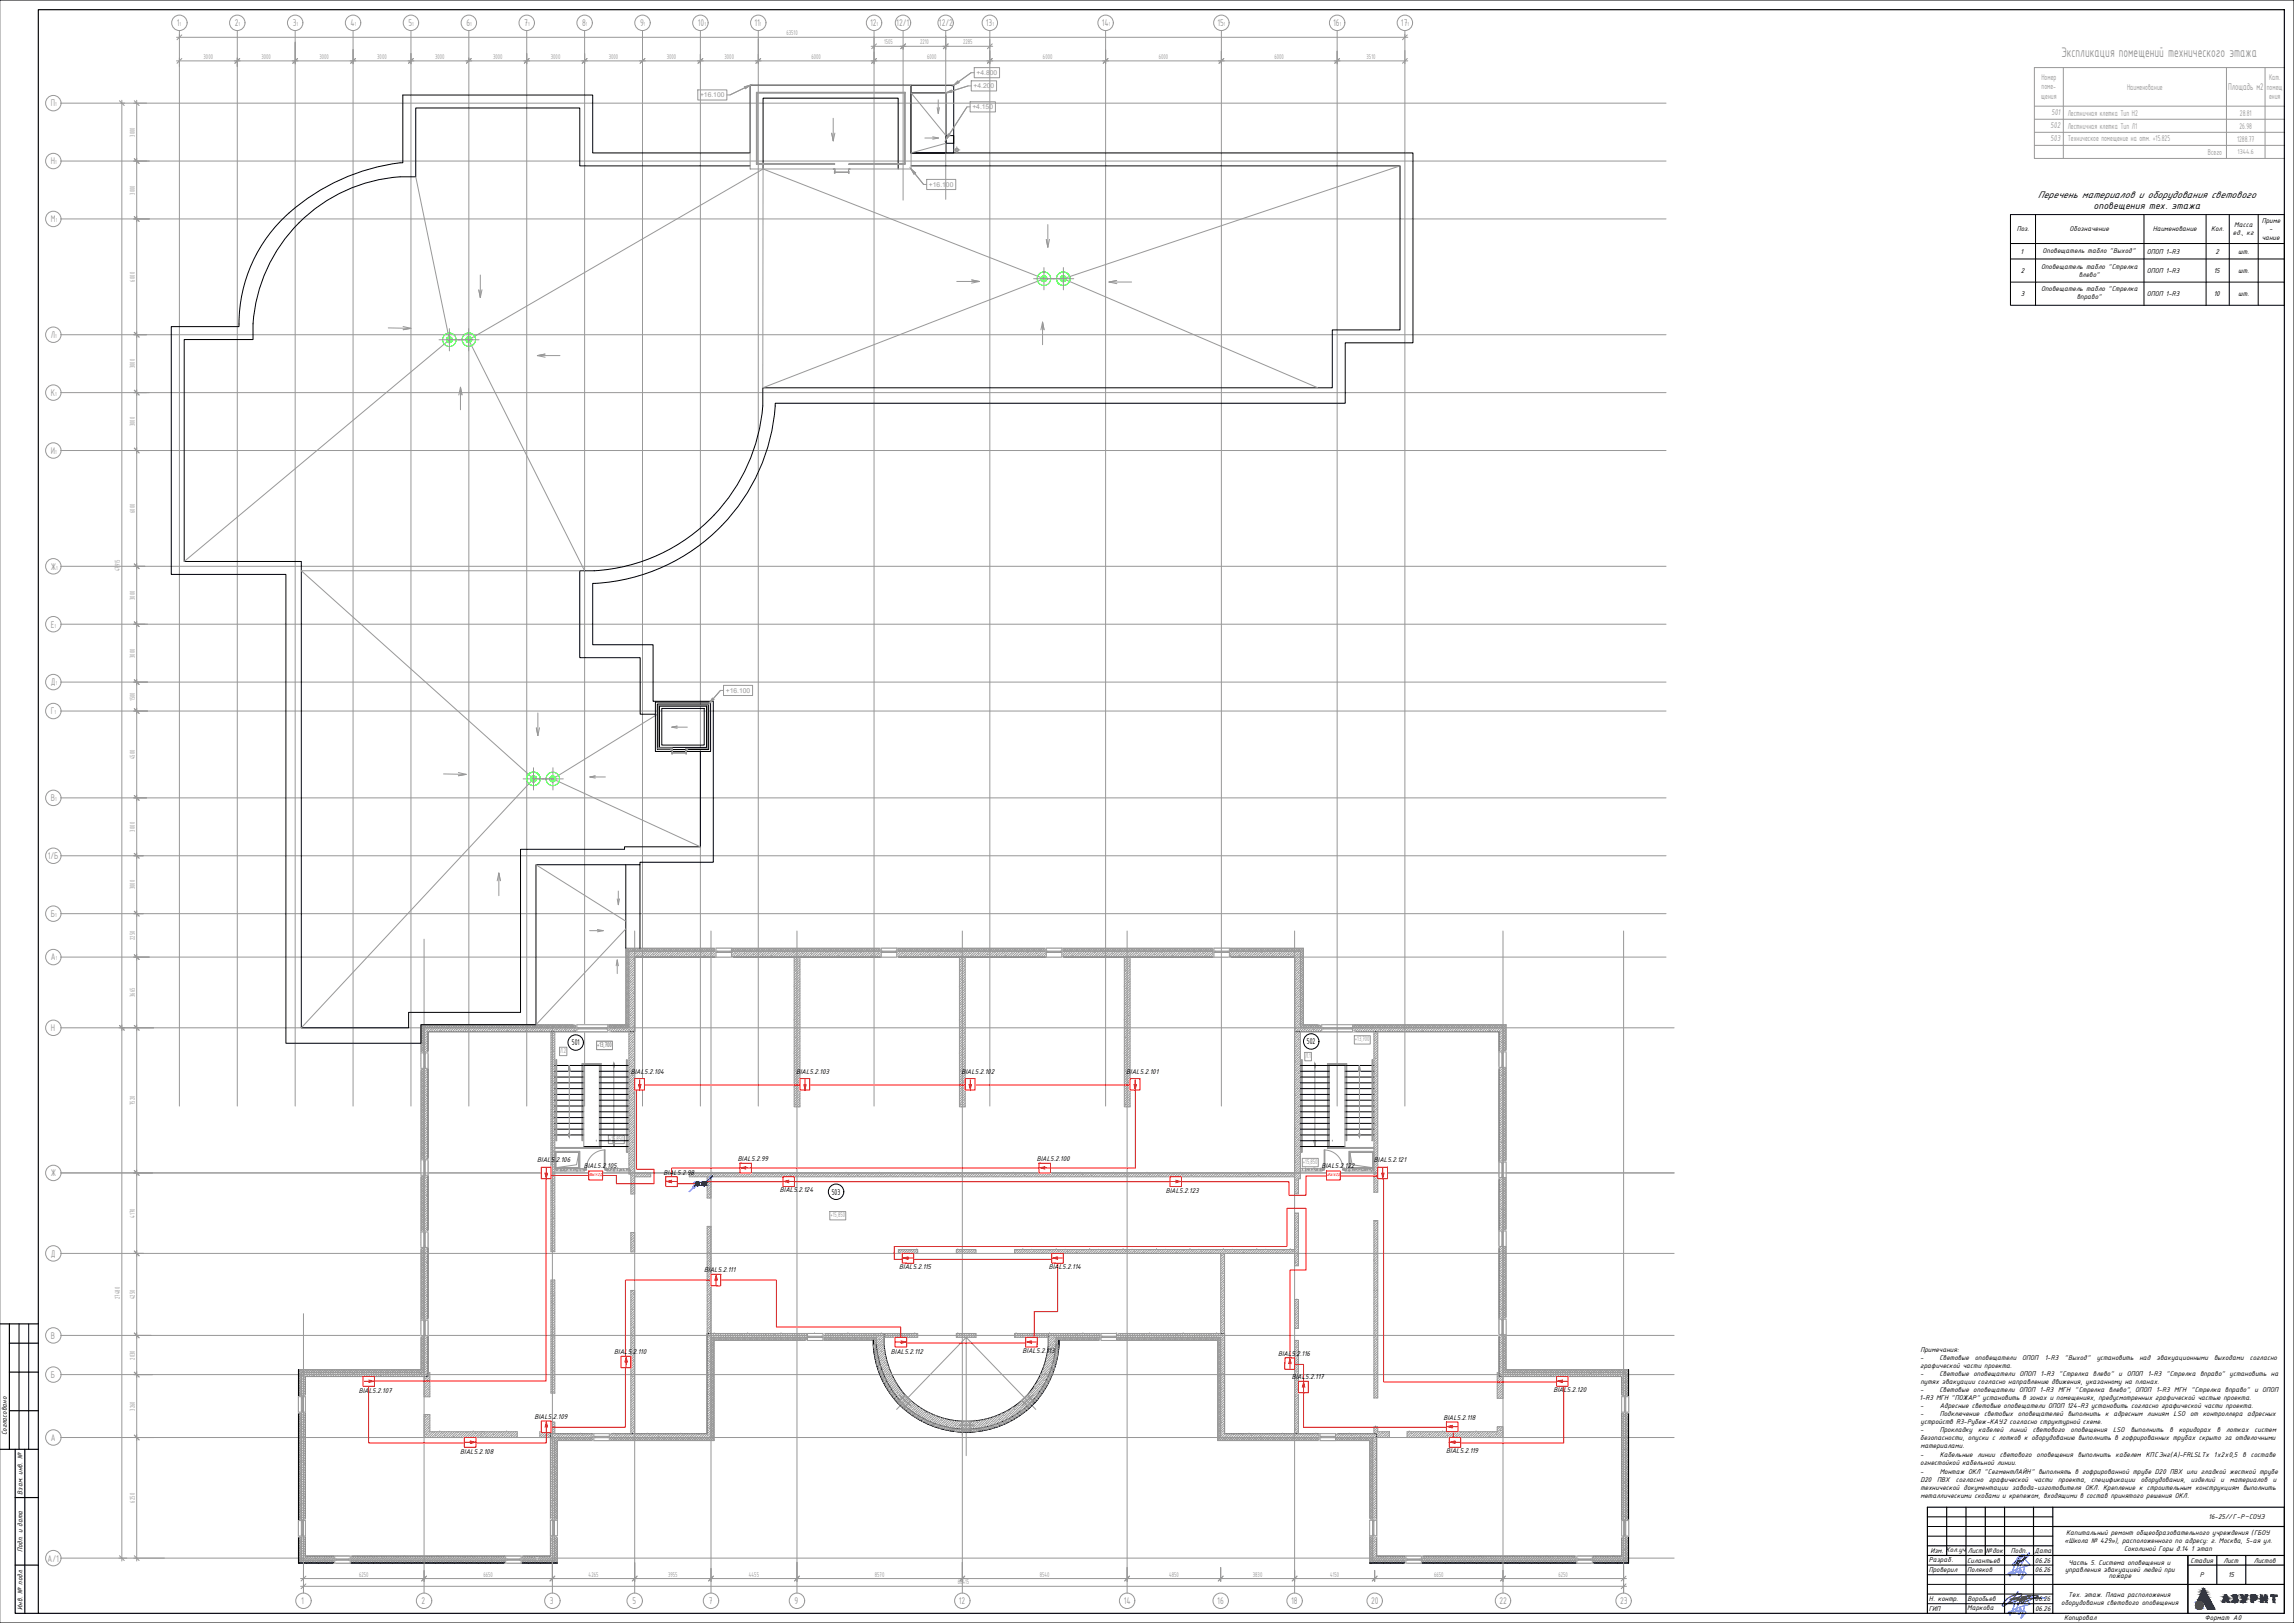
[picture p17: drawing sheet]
<svg xmlns="http://www.w3.org/2000/svg" width="1189mm" height="841mm" viewBox="0 0 1189 841" stroke-linecap="round" stroke-linejoin="round" font-family="sans-serif">
<defs><g id="words">
<text font-size="7.8" fill="#989898" x="1068" y="30">Экспликация помещений технического этажа</text>
<g font-size="5.4" fill="#989898">
<text x="92" y="14">1</text>
<text x="122" y="14">2</text>
<text x="152" y="14">3</text>
<text x="182" y="14">4</text>
<text x="212" y="14">5</text>
<text x="242" y="14">6</text>
<text x="272" y="14">7</text>
<text x="302" y="14">8</text>
<text x="332" y="14">9</text>
<text x="362" y="14">10</text>
<text x="391" y="14">11</text>
<text x="451" y="14">12</text>
<text x="465" y="14">12/1</text>
<text x="487" y="14">12/2</text>
<text x="511" y="14">13</text>
<text x="571" y="14">14</text>
<text x="631" y="14">15</text>
<text x="691" y="14">16</text>
<text x="726" y="14">17</text>
<text x="1155" y="47">Площадь м2</text>
<text x="26" y="55">П</text>
<text x="26" y="85">Н</text>
<text x="26" y="115">М</text>
<text x="26" y="175">Л</text>
<text x="26" y="205">К</text>
<text x="26" y="235">И</text>
<text x="26" y="295">Ж</text>
<text x="26" y="325">Е</text>
<text x="26" y="355">Д</text>
<text x="26" y="370">Г</text>
<text x="26" y="415">В</text>
<text x="25" y="445">1/Б</text>
<text x="26" y="475">Б</text>
<text x="26" y="498">А</text>
<text x="26" y="534">Н</text>
<text x="26" y="610">Ж</text>
<text x="26" y="651">Д</text>
<text x="26" y="694">В</text>
<text x="26" y="714">Б</text>
<text x="26" y="747">А</text>
<text x="25" y="809">А/1</text>
<text x="156" y="831">1</text>
<text x="218" y="831">2</text>
<text x="285" y="831">3</text>
<text x="328" y="831">5</text>
<text x="367" y="831">7</text>
<text x="412" y="831">9</text>
<text x="497" y="831">12</text>
<text x="582" y="831">14</text>
<text x="631" y="831">16</text>
<text x="669" y="831">18</text>
<text x="711" y="831">20</text>
<text x="777" y="831">22</text>
<text x="840" y="831">23</text>
</g>
<g font-size="5.4">
<text x="1056" y="103">Перечень материалов и оборудования светового</text>
<text x="1085" y="109">оповещения тех. этажа</text>
</g>
<g font-size="4.7" fill="#989898">
<text x="1058" y="41">Номер</text>
<text x="1176" y="42">Кат.</text>
<text x="1058" y="46">поме-</text>
<text x="1102" y="47">Наименование</text>
<text x="1175" y="47">помещ</text>
<text x="1058" y="51">щения</text>
<text x="1176" y="52">ения</text>
<text x="1063" y="59">501</text>
<text x="1072" y="60">Лестничная клетка Тип Н2</text>
<text x="1161" y="60">28.81</text>
<text x="1063" y="66">502</text>
<text x="1072" y="67">Лестничная клетка Тип Л1</text>
<text x="1161" y="67">26.98</text>
<text x="1063" y="73">503</text>
<text x="1072" y="73">Техническое помещение на отм. +15.825</text>
<text x="1159" y="73">1288.77</text>
<text x="1144" y="80">Всего</text>
</g>
<g font-size="4.7">
<text x="296" y="542">501</text>
<text x="677" y="541">502</text>
<text x="431" y="619">503</text>
</g>
<g font-size="3.9" fill="#989898">
<text x="408" y="18">63510</text>
<text x="458" y="23">1505</text>
<text x="477" y="23">2210</text>
<text x="499" y="23">2285</text>
<text x="106" y="31">3000</text>
<text x="136" y="31">3000</text>
<text x="166" y="31">3000</text>
<text x="196" y="31">3000</text>
<text x="226" y="31">3000</text>
<text x="256" y="31">3000</text>
<text x="286" y="31">3000</text>
<text x="316" y="31">3000</text>
<text x="346" y="31">3000</text>
<text x="376" y="31">3000</text>
<text x="421" y="31">6000</text>
<text x="481" y="31">6000</text>
<text x="541" y="31">6000</text>
<text x="601" y="31">6000</text>
<text x="661" y="31">6000</text>
<text x="708" y="31">3510</text>
<text x="70" y="71" transform="rotate(-90 70 71)">3000</text>
<text x="1160" y="80">1344.6</text>
<text x="70" y="101" transform="rotate(-90 70 101)">3000</text>
<text x="70" y="146" transform="rotate(-90 70 146)">6000</text>
<text x="70" y="191" transform="rotate(-90 70 191)">3000</text>
<text x="70" y="221" transform="rotate(-90 70 221)">3000</text>
<text x="70" y="266" transform="rotate(-90 70 266)">6000</text>
<text x="62" y="296" transform="rotate(-90 62 296)">47915</text>
<text x="70" y="311" transform="rotate(-90 70 311)">3000</text>
<text x="70" y="341" transform="rotate(-90 70 341)">3000</text>
<text x="70" y="363" transform="rotate(-90 70 363)">1500</text>
<text x="70" y="393" transform="rotate(-90 70 393)">4500</text>
<text x="70" y="431" transform="rotate(-90 70 431)">3000</text>
<text x="70" y="461" transform="rotate(-90 70 461)">3000</text>
<text x="70" y="487" transform="rotate(-90 70 487)">2250</text>
<text x="70" y="517" transform="rotate(-90 70 517)">3665</text>
<text x="702" y="540">+13,700</text>
<text x="290" y="546">Л.2</text>
<text x="309" y="543">+13,700</text>
<text x="677" y="548">Л.1</text>
<text x="70" y="573" transform="rotate(-90 70 573)">7520</text>
<text x="316" y="591">+15,850</text>
<text x="675" y="603">+15,850</text>
<text x="70" y="631" transform="rotate(-90 70 631)">4170</text>
<text x="430" y="631">+15,850</text>
<text x="62" y="673" transform="rotate(-90 62 673)">27480</text>
<text x="70" y="673" transform="rotate(-90 70 673)">4250</text>
<text x="70" y="705" transform="rotate(-90 70 705)">2030</text>
<text x="70" y="731" transform="rotate(-90 70 731)">3260</text>
<text x="70" y="779" transform="rotate(-90 70 779)">6250</text>
<text x="186" y="817">6250</text>
<text x="251" y="817">6650</text>
<text x="305" y="817">4265</text>
<text x="346" y="817">3955</text>
<text x="388" y="817">4455</text>
<text x="453" y="817">8570</text>
<text x="496" y="821">68415</text>
<text x="539" y="817">8540</text>
<text x="606" y="817">4850</text>
<text x="649" y="817">3830</text>
<text x="689" y="817">4150</text>
<text x="743" y="817">6650</text>
<text x="808" y="817">6250</text>
</g>
<g font-size="3.9">
<text x="1045" y="120">Поз.</text>
<text x="1073" y="120">Обозначение</text>
<text x="1116" y="120">Наименование</text>
<text x="1146" y="120">Кол.</text>
<text x="1158" y="118">Масса</text>
<text x="1172" y="116">Приме</text>
<text x="1176" y="120">-</text>
<text x="1157" y="122">ед., кг</text>
<text x="1172" y="124">чание</text>
<text x="1047" y="131">1</text>
<text x="1059" y="131">Оповещатель табло &quot;Выход&quot;</text>
<text x="1113" y="131">ОПОП 1-R3</text>
<text x="1148" y="131">2</text>
<text x="1160" y="131">шт.</text>
<text x="1047" y="141">2</text>
<text x="1058" y="139">Оповещатель табло &quot;Стрелка</text>
<text x="1077" y="144">влево&quot;</text>
<text x="1113" y="141">ОПОП 1-R3</text>
<text x="1147" y="141">15</text>
<text x="1160" y="141">шт.</text>
<text x="1047" y="153">3</text>
<text x="1058" y="151">Оповещатель табло &quot;Стрелка</text>
<text x="1076" y="155">вправо&quot;</text>
<text x="1113" y="153">ОПОП 1-R3</text>
<text x="1147" y="153">10</text>
<text x="1160" y="153">шт.</text>
<text x="327" y="556">BIAL5.2.104</text>
<text x="413" y="556">BIAL5.2.103</text>
<text x="498" y="556">BIAL5.2.102</text>
<text x="584" y="556">BIAL5.2.101</text>
<text x="278" y="602">BIAL5.2.106</text>
<text x="303" y="605">BIAL5.2.105</text>
<text x="382" y="602">BIAL5.2.99</text>
<text x="537" y="602">BIAL5.2.100</text>
<text x="685" y="605">BIAL5.2.122</text>
<text x="712" y="602">BIAL5.2.121</text>
<text x="344" y="609">BIAL5.2.98</text>
<text x="404" y="618">BIAL5.2.124</text>
<text x="604" y="618">BIAL5.2.123</text>
<text x="365" y="659">BIAL5.2.111</text>
<text x="466" y="658">BIAL5.2.115</text>
<text x="544" y="658">BIAL5.2.114</text>
<text x="318" y="702">BIAL5.2.110</text>
<text x="462" y="701">BIAL5.2.112</text>
<text x="530" y="701">BIAL5.2.113</text>
<text x="995" y="700">Примечания:</text>
<text x="662" y="702">BIAL5.2.116</text>
<text x="995" y="705">-</text>
<text x="1005" y="705">Световые</text>
<text x="1023" y="705">оповещатели</text>
<text x="1048" y="705">ОПОП</text>
<text x="1060" y="705">1-R3</text>
<text x="1070" y="705">&quot;Выход&quot;</text>
<text x="1087" y="705">установить</text>
<text x="1109" y="705">над</text>
<text x="1118" y="705">эвакуационными</text>
<text x="1147" y="705">выходами</text>
<text x="1166" y="705">согласно</text>
<text x="995" y="713">-</text>
<text x="995" y="709">графической части проекта.</text>
<text x="1005" y="713">Световые оповещатели ОПОП 1-R3 &quot;Стрелка влево&quot; и ОПОП 1-R3 &quot;Стрелка вправо&quot; установить на</text>
<text x="669" y="715">BIAL5.2.117</text>
<text x="995" y="717">путях эвакуации согласно направлению движения, указанному на планах.</text>
<text x="186" y="722">BIAL5.2.107</text>
<text x="805" y="721">BIAL5.2.120</text>
<text x="995" y="725">1-R3 МГН &quot;ПОЖАР&quot; установить в зонах и помещениях, предусмотренных графической частью проекта.</text>
<text x="995" y="721">-</text>
<text x="1005" y="721">Световые оповещатели ОПОП 1-R3 МГН &quot;Стрелка влево&quot;, ОПОП 1-R3 МГН &quot;Стрелка вправо&quot; и ОПОП</text>
<text x="995" y="730">-</text>
<text x="1005" y="730">Адресные световые оповещатели ОПОП 124-R3 установить согласно графической части проекта.</text>
<text x="277" y="735">BIAL5.2.109</text>
<text x="748" y="736">BIAL5.2.118</text>
<text x="995" y="734">-</text>
<text x="995" y="738">устройств R3-Рубеж-КАУ2 согласно структурной схеме.</text>
<text x="1005" y="734">Подключение световых оповещателей выполнить к адресным линиям LSO от контроллера адресных</text>
<text x="4" y="744" transform="rotate(-90 4 744)">Согласовано</text>
<text x="995" y="742">-</text>
<text x="1005" y="742">Прокладку</text>
<text x="1025" y="742">кабелей</text>
<text x="1041" y="742">линий</text>
<text x="1053" y="742">светового</text>
<text x="1073" y="742">оповещения</text>
<text x="1095" y="742">LSO</text>
<text x="1104" y="742">выполнить</text>
<text x="1124" y="742">в</text>
<text x="1129" y="742">коридорах</text>
<text x="1149" y="742">в</text>
<text x="1154" y="742">лотках</text>
<text x="1168" y="742">систем</text>
<text x="995" y="746">безопасности, опуски с лотков к оборудованию выполнить в гофрированных трубах скрыто за отделочными</text>
<text x="239" y="753">BIAL5.2.108</text>
<text x="749" y="753">BIAL5.2.119</text>
<text x="995" y="755">-</text>
<text x="995" y="750">материалами.</text>
<text x="1005" y="755">Кабельные линии светового оповещения выполнить кабелем КПCЭнг(А)-FRLSLTx 1х2х0,5 в составе</text>
<text x="995" y="759">огнестойкой кабельной линии.</text>
<text x="995" y="764">-</text>
<text x="995" y="768">D20</text>
<text x="1004" y="768">ПВХ</text>
<text x="1005" y="764">Монтаж ОКЛ &quot;СегментЛАЙН&quot; выполнять в гофрированной трубе D20 ПВХ или гладкой жесткой трубе</text>
<text x="1014" y="768">согласно</text>
<text x="1031" y="768">графической</text>
<text x="1054" y="768">части</text>
<text x="1067" y="768">проекта,</text>
<text x="1084" y="768">спецификации</text>
<text x="1109" y="768">оборудования,</text>
<text x="1135" y="768">изделий</text>
<text x="1151" y="768">и</text>
<text x="1156" y="768">материалов</text>
<text x="1178" y="768">и</text>
<text x="995" y="772">технической документации завода-изготовителя ОКЛ. Крепление к строительным конструкциям выполнить</text>
<text x="12" y="774" transform="rotate(-90 12 774)">Взам. инв. №</text>
<text x="995" y="776">металлическими скобами и крепежом, входящими в состав принятого решения ОКЛ.</text>
<text x="1145" y="787">16-25//Г-Р–СОУЭ</text>
<text x="1071" y="795">Капитальный ремонт общеобразовательного учреждения (ГБОУ</text>
<text x="1070" y="800">«Школа № 429»), расположенного по адресу: г. Москва, 5-ая ул.</text>
<text x="1101" y="804">Соколиной Горы д.14 1 этап</text>
<text x="12" y="804" transform="rotate(-90 12 804)">Подп. и дата</text>
<text x="1000" y="809">Разраб.</text>
<text x="1000" y="805">Изм. Кол.уч</text>
<text x="1019" y="810">Силантьев</text>
<text x="1020" y="805">Лист</text>
<text x="1029" y="805">№док</text>
<text x="1042" y="805">Подп.</text>
<text x="1054" y="805">Дата</text>
<text x="1055" y="810">06.26</text>
<text x="1135" y="810">Стадия</text>
<text x="1152" y="810">Лист</text>
<text x="1168" y="810">Листов</text>
<text x="1000" y="814">Проверил</text>
<text x="1020" y="815">Поляков</text>
<text x="1055" y="815">06.26</text>
<text x="1070" y="814">управления эвакуацией людей при</text>
<text x="1072" y="811">Часть 5. Система оповещения и</text>
<text x="1093" y="818">пожаре</text>
<text x="1140" y="817">Р</text>
<text x="1155" y="817">15</text>
<text x="1072" y="827">Тех. этаж. Плана расположения</text>
<text x="1000" y="829">Н. контр.</text>
<text x="1020" y="829">Воробьев</text>
<text x="1055" y="830">06.26</text>
<text x="1068" y="831">оборудования светового оповещения</text>
<text x="12" y="834" transform="rotate(-90 12 834)">Инв. № подл.</text>
<text x="1000" y="835">ГИП</text>
<text x="1020" y="834">Маркова</text>
<text x="1055" y="835">06.26</text>
<text x="1070" y="839">Копировал</text>
<text x="1143" y="839">Формат А0</text>
</g>
<g font-size="3.5" fill="#989898">
<text x="506" y="39">+4.800</text>
<text x="505" y="46">+4.200</text>
<text x="363" y="50">+16.100</text>
<text x="504" y="57">+4.150</text>
<text x="481" y="97">+16.100</text>
<text x="376" y="359">+16.100</text>
</g>
<g font-size="3.1" fill="#989898">
<text x="93" y="14">1</text>
<text x="124" y="14">1</text>
<text x="154" y="14">1</text>
<text x="184" y="14">1</text>
<text x="214" y="14">1</text>
<text x="244" y="14">1</text>
<text x="304" y="14">1</text>
<text x="334" y="14">1</text>
<text x="365" y="14">1</text>
<text x="394" y="14">1</text>
<text x="454" y="14">1</text>
<text x="514" y="14">1</text>
<text x="575" y="14">1</text>
<text x="634" y="14">1</text>
<text x="694" y="14">1</text>
<text x="729" y="14">1</text>
<text x="29" y="55">1</text>
<text x="29" y="85">1</text>
<text x="29" y="115">1</text>
<text x="29" y="175">1</text>
<text x="29" y="235">1</text>
<text x="28" y="325">1</text>
<text x="29" y="355">1</text>
<text x="29" y="498">1</text>
</g>
<g font-size="2.3" fill="#f00">
<text x="306" y="610" transform="rotate(1 306 610)">ВЫХОД</text>
<text x="688" y="610" transform="rotate(1 688 610)">ВЫХОД</text>
</g>
</g></defs>
<g fill="none" stroke="#000" stroke-width=".52">
<path d="M472 48h18v31h-18zM472 44h22v35h-22zM389 86h-89v-30h-85v36h-8a82 82 0 0 0-76 76v8h-36v115h61v242h56v-8h58v-85h54v-1h39v-49M472 86h254v85h-36v30h-295v9a93 93 0 0 1-87 86h-8v45h32v29h8M89 169h35a79 79 0 0 1 41-70 104 104 0 0 1 44-15v-35h98v30h82v-35h83v35h260v99h-35v31h-295a99 99 0 0 1-95 93v32h31v29h32v84h-38v1h-54v83h-60v10h-70v-243h-59zM324 448v43M332 448v43M453 695v2M549 695v2M155 710v100h134M155 710v100M844 710v100h-134"/>
<path d="M465 727l3 3M466 726h.1M469 729h.1M535 726l1 1-3 3-1-1M536 727l-3 3M499 741h.1M499 742h4M503 741v1h-4"/>
</g>
<path d="M340 364h28v25h-28zM222 535h107v-39h342v39h106v178h63v93h-127v-63h-78v-52h-92a43 43 0 0 1-42 46 43 43 0 0 1-43-46h-92v52h-81v63h-127v-93h64zM454 697a50 50 0 0 0 12 29M547 697a49 49 0 0 1-12 29M465 727a49 49 0 0 1-12-30 48 48 0 0 0 12 30M468 730a49 49 0 0 0 31 12M469 729a48 48 0 0 0 30 12M532 729a48 48 0 0 1-29 12M533 730a49 49 0 0 1-30 12M536 727a51 51 0 0 0 13-30 50 50 0 0 1-13 30" fill="none" stroke="#000" stroke-width=".52"/>
<g fill="none" stroke="#989898" stroke-width=".52">
<path d="M93 16v557M123 16v557M153 16v557M183 16v557M213 16v557M243 16v557M273 16v557M303 16v557M333 16v557M363 16v557M393 16v557M453 16v557"/>
<path d="M468 16v88M490 16v87M513 16v557M573 16v557M633 16v557M693 16v557M728 16v557M32 53h831M32 83h831M32 113h831M541 139v11M551 139v11"/>
<path d="M536 144h20M32 173h831M228 176h20M233 170v12M243 170v12M32 203h831M32 233h831M32 293h831M32 323h831M32 353h831M32 368h831M276 398v11"/>
<path d="M287 398v11M32 413h831M271 404h21M32 443h831M32 473h831M32 496h831M220 487v339M329 482v344M368 482v344M413 482v344M499 482v344M584 482v344"/>
<path d="M671 482v344M779 482v344M841 482v344M32 533h836M286 532v294M32 608h836M32 650h836M32 692h836M157 681v145M501 693l-36 37M32 712h836M466 723l6 5"/>
<path d="M497 739h8M535 723l-5 5M537 730l-36-37v61M32 745h836M32 807h836"/>
<circle cx="93" cy="12" r="4"/>
<circle cx="123" cy="12" r="4"/>
<circle cx="153" cy="12" r="4"/>
<circle cx="183" cy="12" r="4"/>
<circle cx="213" cy="12" r="4"/>
<circle cx="243" cy="12" r="4"/>
<circle cx="273" cy="12" r="4"/>
<circle cx="303" cy="12" r="4"/>
<circle cx="333" cy="12" r="4"/>
<circle cx="363" cy="12" r="4"/>
<circle cx="393" cy="12" r="4"/>
<circle cx="453" cy="12" r="4"/>
<circle cx="468" cy="12" r="4"/>
<circle cx="490" cy="12" r="4"/>
<circle cx="513" cy="12" r="4"/>
<circle cx="573" cy="12" r="4"/>
<circle cx="633" cy="12" r="4"/>
<circle cx="693" cy="12" r="4"/>
<circle cx="728" cy="12" r="4"/>
<circle cx="28" cy="53" r="4"/>
<circle cx="28" cy="83" r="4"/>
<circle cx="28" cy="113" r="4"/>
<circle cx="28" cy="173" r="4"/>
<circle cx="28" cy="203" r="4"/>
<circle cx="28" cy="233" r="4"/>
<circle cx="28" cy="293" r="4"/>
<circle cx="28" cy="323" r="4"/>
<circle cx="28" cy="353" r="4"/>
<circle cx="28" cy="368" r="4"/>
<circle cx="28" cy="413" r="4"/>
<circle cx="28" cy="443" r="4"/>
<circle cx="28" cy="473" r="4"/>
<circle cx="28" cy="496" r="4"/>
<circle cx="28" cy="533" r="4"/>
<circle cx="28" cy="608" r="4"/>
<circle cx="28" cy="650" r="4"/>
<circle cx="28" cy="692" r="4"/>
<circle cx="28" cy="712" r="4"/>
<circle cx="28" cy="745" r="4"/>
<circle cx="28" cy="807" r="4"/>
<circle cx="157" cy="830" r="4"/>
<circle cx="220" cy="830" r="4"/>
<circle cx="286" cy="830" r="4"/>
<circle cx="329" cy="830" r="4"/>
<circle cx="368" cy="830" r="4"/>
<circle cx="413" cy="830" r="4"/>
<circle cx="499" cy="830" r="4"/>
<circle cx="584" cy="830" r="4"/>
<circle cx="633" cy="830" r="4"/>
<circle cx="671" cy="830" r="4"/>
<circle cx="712" cy="830" r="4"/>
<circle cx="779" cy="830" r="4"/>
<circle cx="841" cy="830" r="4"/>
</g>
<g fill="none" stroke="#989898" stroke-width=".52">
<path d="M412 496v78h3v-78M497 496v78h3v-78M583 496v78h3v-78M326 608h1v11h2v-9h8v-2h-8v-112h342v112h-314v2h9v11h2v-11h303v9h2v-8h1v-76h38v83h2v-83h63v176h-1v14h3v-12h61v93h-127v-61h7v-3h-6v-3h-2v4h-39v-48h-2v48h-36v-70M326 608v-73h-38v114h-2v-114h-64v176h1v13h-3v-11h-62v93h127v-61h-5v-3h6v-5h2v6h39v-74h2v74h37v-107h2v55h108v2h-18v4M326 608h1M327 639h2v10h-2zM712 633h2v91h-2zM466 648h10v2h-10zM496 648h10v2h-10zM635 648h-109v2h107v41h-107v2h17v4M649 648h22v-19h2v27"/>
<path d="M671 650v6M286 663h2v59h-2zM671 673v15M454 697v-4h-86v52h-81v63h-131v-97h64v-178h106v-40h348v40h105v178h63v97h-131v-63h-78v-52h-86v4M496 691h10v2h-10zM220 733h3v9h45v3h-48zM469 723l3 3-3 3-3-3zM499 737h4v4h-4zM530 726l2-3 3 3-3 3zM729 742h47v-3h3v6h-50z"/>
</g>
<path d="M675 491v40h105v179h64M218 531h106v-40h352v40h105v179M324 531h-106v179h-63M453 695h-83v52h-81M549 695h82v51h79v64M631 695v52h79v63M466 726l-1 1M469 729l-1 1M370 746h-81v64M499 741v1" fill="none" stroke="#989898" stroke-width=".52"/>
<g fill="none" stroke="#989898" stroke-width=".52">
<path d="M324 500l2 1M324 499l2 1M324 497l2 2M324 496l2 2M324 495l2 1M324 494l2 1M324 492l2 2M325 491l1 2M325 491l-1 1M326 494l-2 2M326 496l-2 1M326 497l-2 1"/>
<path d="M326 498l-2 1M326 499l-2 2M326 491l2 2M326 491l-2 2M327 491l2 2M328 491l-4 4M328 491l2 2M329 491l-2 2M330 491l1 2M330 491l-2 2M331 491l1 2M331 491l-1 2"/>
<path d="M332 491l2 2M332 491l-1 2M333 491l2 2M334 491l-2 2M335 491l1 2M335 491l-2 2M336 491l1 2M336 491l-1 2M337 491l2 2M337 491l-1 2M338 491l2 2M339 491l-2 2"/>
<path d="M340 491l1 2M340 491l-2 2M341 491l1 2M341 491l-1 2M342 491l2 2M342 491l-1 2M343 491l2 2M344 491l-2 2M345 491l1 2M345 491l-2 2M346 491l1 2M346 491l-1 2"/>
<path d="M347 491l2 2M347 491l-1 2M348 491l2 2M349 491l-2 2M350 491l1 2M350 491l-2 2M351 491l1 2M351 491l-1 2M352 491l1 2M352 491l-1 2M353 491l2 2M353 491l-1 2"/>
<path d="M354 491l2 2M355 491l-2 2M356 491l1 2M356 491l-2 2M357 491l1 2M357 491l-1 2M358 491l2 2M358 491l-1 2M359 491l2 2M360 491l-2 2M361 491l1 2M361 491l-2 2"/>
<path d="M362 491l1 2M362 491l-1 2M363 491l2 2M363 491l-1 2M364 491l2 2M365 491l-2 2M366 491l1 2M366 491l-2 2M367 491l1 2M367 491l-1 2M368 491l2 2M368 491l-1 2"/>
<path d="M369 491l2 2M370 491l-2 2M371 491l1 2M371 491l-2 2M372 491l1 2M372 491l-1 2M373 491l2 2M373 491l-1 2M374 491l2 2M375 491l-2 2M376 491l1 2M376 491l-2 2"/>
<path d="M377 491l1 2M377 491l-1 2M378 491l1 2M378 491l-1 2M379 491l2 2M379 491l-1 2M380 491l2 2M381 491l-2 2M382 491l1 2M382 491l-2 2M383 491l1 2M383 491l-1 2"/>
<path d="M384 491l2 2M384 491l-1 2M385 491l2 2M386 491l-2 2M387 491l1 2M387 491l-2 2M388 491l1 2M388 491l-1 2M389 491l2 2M389 491l-1 2M390 491l2 2M391 491l-2 2"/>
<path d="M392 491l1 2M392 491l-2 2M393 491l1 2M393 491l-1 2M394 491l2 2M394 491l-1 2M395 491l2 2M396 491l-2 2M397 491l1 2M397 491l-2 2M398 491l1 2M398 491l-1 2"/>
<path d="M399 491l2 2M399 491l-1 2M400 491l2 2M401 491l-2 2M401 491l2 2M402 491l-2 2M403 491l1 2M403 491l-2 2M404 491l1 2M404 491l-1 2M405 491l2 2M405 491l-1 2"/>
<path d="M406 491l2 2M407 491l-2 2M408 491l1 2M408 491l-2 2M409 491l1 2M409 491l-1 2M410 491l2 2M410 491l-1 2M411 491l2 2M412 491l-2 2M413 491l1 2M413 491l-2 2"/>
<path d="M414 491l1 2M414 491l-1 2M415 491l2 2M415 491l-1 2M416 491l2 2M417 491l-2 2M418 491l1 2M418 491l-2 2M419 491l1 2M419 491l-1 2M420 491l2 2M420 491l-1 2"/>
<path d="M421 491l2 2M422 491l-2 2M423 491l1 2M423 491l-2 2M424 491l1 2M424 491l-1 2M425 491l2 2M425 491l-1 2M426 491l2 2M427 491l-2 2M427 491l2 2M428 491l-2 2"/>
<path d="M429 491l1 2M429 491l-2 2M430 491l1 2M430 491l-1 2M431 491l2 2M431 491l-1 2M432 491l2 2M433 491l-2 2M434 491l1 2M434 491l-2 2M435 491l1 2M435 491l-1 2"/>
<path d="M436 491l2 2M436 491l-1 2M437 491l2 2M438 491l-2 2M439 491l1 2M439 491l-2 2M440 491l1 2M440 491l-1 2M441 491l2 2M441 491l-1 2M442 491l2 2M443 491l-2 2"/>
<path d="M444 491l1 2M444 491l-2 2M445 491l1 2M445 491l-1 2M446 491l2 2M446 491l-1 2M447 491l2 2M448 491l-2 2M449 491l1 2M449 491l-2 2M450 491l1 2M450 491l-1 2"/>
<path d="M451 491l1 2M451 491l-1 2M452 491l2 2M452 491l-1 2M453 491l2 2M454 491l-2 2M455 491l1 2M455 491l-2 2M456 491l1 2M456 491l-1 2M457 491l2 2M457 491l-1 2"/>
<path d="M458 491l2 2M459 491l-2 2M460 491l1 2M460 491l-2 2M461 491l1 2M461 491l-1 2M462 491l2 2M462 491l-1 2M463 491l2 2M464 491l-2 2M465 491l1 2M465 491l-2 2"/>
<path d="M466 491l1 2M466 491l-1 2M467 491l2 2M467 491l-1 2M468 491l2 2M469 491l-2 2M470 491l1 2M470 491l-2 2M471 491l1 2M471 491l-1 2M472 491l2 2M472 491l-1 2"/>
<path d="M473 491l2 2M474 491l-2 2M475 491l1 2M475 491l-2 2M476 491l1 2M476 491l-1 2M477 491l1 2M477 491l-1 2M478 491l2 2M478 491l-1 2M479 491l2 2M480 491l-2 2"/>
<path d="M481 491l1 2M481 491l-2 2M482 491l1 2M482 491l-1 2M483 491l2 2M483 491l-1 2M484 491l2 2M485 491l-2 2M486 491l1 2M486 491l-2 2M487 491l1 2M487 491l-1 2"/>
<path d="M488 491l2 2M488 491l-1 2M489 491l2 2M490 491l-2 2M491 491l1 2M491 491l-2 2M492 491l1 2M492 491l-1 2M493 491l2 2M493 491l-1 2M494 491l2 2M495 491l-2 2"/>
<path d="M496 491l1 2M496 491l-2 2M497 491l1 2M497 491l-1 2M498 491l2 2M498 491l-1 2M499 491l2 2M500 491l-2 2M500 491l2 2M501 491l-2 2M502 491l1 2M502 491l-2 2"/>
<path d="M503 491l1 2M503 491l-1 2M504 491l2 2M504 491l-1 2M505 491l2 2M506 491l-2 2M507 491l1 2M507 491l-2 2M508 491l1 2M508 491l-1 2M509 491l2 2M509 491l-1 2"/>
<path d="M510 491l2 2M511 491l-2 2M512 491l1 2M512 491l-2 2M513 491l1 2M513 491l-1 2M514 491l2 2M514 491l-1 2M515 491l2 2M516 491l-2 2M517 491l1 2M517 491l-2 2"/>
<path d="M518 491l1 2M518 491l-1 2M519 491l2 2M519 491l-1 2M520 491l2 2M521 491l-2 2M522 491l1 2M522 491l-2 2M523 491l1 2M523 491l-1 2M524 491l2 2M524 491l-1 2"/>
<path d="M525 491l2 2M526 491l-2 2M526 491l2 2M527 491l-2 2M528 491l1 2M528 491l-2 2M529 491l1 2M529 491l-1 2M530 491l2 2M530 491l-1 2M531 491l2 2M532 491l-2 2"/>
<path d="M533 491l1 2M533 491l-2 2M534 491l1 2M534 491l-1 2M535 491l2 2M535 491l-1 2M536 491l2 2M537 491l-2 2M538 491l1 2M538 491l-2 2M539 491l1 2M539 491l-1 2"/>
<path d="M540 491l2 2M540 491l-1 2M541 491l2 2M542 491l-2 2M543 491l1 2M543 491l-2 2M544 491l1 2M544 491l-1 2M545 491l2 2M545 491l-1 2M546 491l2 2M547 491l-2 2"/>
<path d="M548 491l1 2M548 491l-2 2M549 491l1 2M549 491l-1 2M550 491l1 2M550 491l-1 2M551 491l2 2M551 491l-1 2M552 491l2 2M553 491l-2 2M554 491l1 2M554 491l-2 2"/>
<path d="M555 491l1 2M555 491l-1 2M556 491l2 2M556 491l-1 2M557 491l2 2M558 491l-2 2M559 491l1 2M559 491l-2 2M560 491l1 2M560 491l-1 2M561 491l2 2M561 491l-1 2"/>
<path d="M562 491l2 2M563 491l-2 2M564 491l1 2M564 491l-2 2M565 491l1 2M565 491l-1 2M566 491l2 2M566 491l-1 2M567 491l2 2M568 491l-2 2M569 491l1 2M569 491l-2 2"/>
<path d="M570 491l1 2M570 491l-1 2M571 491l2 2M571 491l-1 2M572 491l2 2M573 491l-2 2M574 491l1 2M574 491l-2 2M575 491l1 2M575 491l-2 2M576 491l1 2M576 491l-1 2"/>
<path d="M577 491l2 2M577 491l-1 2M578 491l2 2M579 491l-2 2M580 491l1 2M580 491l-2 2M581 491l1 2M581 491l-1 2M582 491l2 2M582 491l-1 2M583 491l2 2M584 491l-2 2"/>
<path d="M585 491l1 2M585 491l-2 2M586 491l1 2M586 491l-1 2M587 491l2 2M587 491l-1 2M588 491l2 2M589 491l-2 2M590 491l1 2M590 491l-2 2M591 491l1 2M591 491l-1 2"/>
<path d="M592 491l2 2M592 491l-1 2M593 491l2 2M594 491l-2 2M595 491l1 2M595 491l-2 2M596 491l1 2M596 491l-1 2M597 491l2 2M597 491l-1 2M598 491l2 2M599 491l-2 2"/>
<path d="M599 491l2 2M600 491l-2 2M601 491l1 2M601 491l-2 2M602 491l1 2M602 491l-1 2M603 491l2 2M603 491l-1 2M604 491l2 2M605 491l-2 2M606 491l1 2M606 491l-2 2"/>
<path d="M607 491l1 2M607 491l-1 2M608 491l2 2M608 491l-1 2M609 491l2 2M610 491l-2 2M611 491l1 2M611 491l-2 2M612 491l1 2M612 491l-1 2M613 491l2 2M613 491l-1 2"/>
<path d="M614 491l2 2M615 491l-2 2M616 491l1 2M616 491l-2 2M617 491l1 2M617 491l-1 2M618 491l2 2M618 491l-1 2M619 491l2 2M620 491l-2 2M621 491l1 2M621 491l-2 2"/>
<path d="M622 491l1 2M622 491l-1 2M623 491l1 2M623 491l-1 2M624 491l2 2M624 491l-1 2M625 491l2 2M626 491l-2 2M627 491l1 2M627 491l-2 2M628 491l1 2M628 491l-1 2"/>
<path d="M629 491l2 2M629 491l-1 2M630 491l2 2M631 491l-2 2M632 491l1 2M632 491l-2 2M633 491l1 2M633 491l-1 2M634 491l2 2M634 491l-1 2M635 491l2 2M636 491l-2 2"/>
<path d="M637 491l1 2M637 491l-2 2M638 491l1 2M638 491l-1 2M639 491l2 2M639 491l-1 2M640 491l2 2M641 491l-2 2M642 491l1 2M642 491l-2 2M643 491l1 2M643 491l-1 2"/>
<path d="M644 491l2 2M644 491l-1 2M645 491l2 2M646 491l-2 2M647 491l1 2M647 491l-2 2M648 491l1 2M648 491l-1 2M649 491l1 2M649 491l-1 2M650 491l2 2M650 491l-1 2"/>
<path d="M651 491l2 2M652 491l-2 2M653 491l1 2M653 491l-2 2M654 491l1 2M654 491l-1 2M655 491l2 2M655 491l-1 2M656 491l2 2M657 491l-2 2M658 491l1 2M658 491l-2 2"/>
<path d="M659 491l1 2M659 491l-1 2M660 491l2 2M660 491l-1 2M661 491l2 2M662 491l-2 2M663 491l1 2M663 491l-2 2M664 491l1 2M664 491l-1 2M665 491l2 2M665 491l-1 2"/>
<path d="M666 491l2 2M667 491l-2 2M668 491l1 2M668 491l-2 2M669 491l1 2M669 491l-1 2M670 491l2 2M670 491l-1 2M671 491l2 2M672 491l-2 2M672 491l3 3M673 491l-2 2"/>
<path d="M674 491l1 2M674 497l1 1M674 495l1 2M674 494l1 2M674 491l-2 2M675 491v1M675 491l-1 2M675 492l-1 2M675 494l-1 1M675 495l-1 1M675 496l-1 2 1 1M675 497l-1 2 1 2"/>
<path d="M675 499l-1 1M675 500l-1 1M324 520l2 1M324 518l2 2M324 517l2 2M324 516l2 1M324 515l2 1M324 513l2 2M324 512l2 2M324 511l2 1M324 510l2 1M324 508l2 2"/>
<path d="M324 507l2 2M324 506l2 1M324 505l2 1M324 503l2 2M324 502l2 2M324 501l2 2M326 500l-2 2M326 502l-2 1M326 503l-2 1M326 504l-2 2M326 505l-2 2M326 507l-2 1"/>
<path d="M326 508l-2 1M326 509l-2 2M326 510l-2 2M326 512l-2 1M326 513l-2 1M326 514l-2 2M326 515l-2 2M326 517l-2 1M326 518l-2 1M326 519l-2 2M674 516l1 2M674 515l1 2"/>
<path d="M674 514l1 1M674 510l1 2M674 509l1 1M674 508l1 1M674 504l1 2M674 503l1 1M674 502l1 1M674 500l1 2M675 501l-1 2M675 502l-1 2M675 504l-1 1 1 2M675 505l-1 1 1 2"/>
<path d="M675 506l-1 2M675 507l-1 2M675 509l-1 1M675 510l-1 1 1 2M675 511l-1 2 1 1M675 512l-1 2M675 514l-1 1M675 515l-1 1M675 516l-1 2 1 1M675 517l-1 2 1 1M675 518l-1 2M675 520l-1 1"/>
<path d="M218 536l2 1-2 2M218 537l2 2-2 1M218 538l2 2-2 1M218 540l2 1M218 535l2 1M218 533l2 2M218 532l2 2M218 531l2 2M219 531h-1M220 531l1 2M220 534l-2 1M220 535l-2 1"/>
<path d="M220 536l-2 2M220 531l-2 2M221 533l1-2 2 2M221 531l1 2M221 531l-3 3M223 531l2 2M224 531l-2 2M225 531l1 2M225 531l-2 2M226 531l1 2M226 531l-2 2M227 533l1-2 2 2"/>
<path d="M227 531l2 2M227 531l-1 2M230 531l1 2M230 531l-2 2M231 531l1 2M231 531l-2 2M232 531l2 2M232 531l-1 2M233 531l2 2M233 531l-1 2M234 533l2-2 1 2M234 531l2 2"/>
<path d="M235 531l-2 2M237 531l1 2M237 531l-1 2M238 531l2 2M238 531l-1 2M239 531l2 2M240 531l-2 2M241 533l1-2 1 2M241 531l1 2M241 531l-2 2M243 531l2 2M243 531l-1 2"/>
<path d="M244 531l2 2M245 531l-2 2M246 531l1 2M246 531l-2 2M247 533l1-2 2 2M247 531l1 2M247 531l-1 2M249 531l2 2M250 531l-2 2M251 531l1 2M251 531l-2 2M252 531l1 2"/>
<path d="M252 531l-2 2M253 531l2 2M253 531l-1 2M254 533l2-2 1 2M254 531l2 2M254 531l-1 2M257 531l1 2M257 531l-2 2M258 531l2 2M258 531l-1 2M259 531l2 2M259 531l-1 2"/>
<path d="M260 533l2-2 1 2M260 531l2 2M261 531l-2 2M263 531l1 2M263 531l-1 2M264 531l2 2M264 531l-1 2M265 531l2 2M266 531l-2 2M267 533l1-2 1 2M267 531l1 2M267 531l-2 2"/>
<path d="M269 531l2 2M269 531l-1 2M270 531l2 2M271 531l-2 2M272 531l1 2M272 531l-2 2M273 531l1 2M273 531l-1 2M274 533l1-2 2 2M274 531l2 2M274 531l-1 2M277 531l1 2"/>
<path d="M277 531l-2 2M278 531l1 2M278 531l-2 2M279 531l2 2M279 531l-1 2M280 533l2-2 1 2M280 531l2 2M280 531l-1 2M283 531l1 2M283 531l-2 2M284 531l1 2M284 531l-1 2"/>
<path d="M285 531l2 2M285 531l-1 2M286 533l2-2 1 2M286 531l2 2M287 531l-2 2M288 533l1-2 1 2M290 531l2 2M290 531l-1 2M291 531l2 2M292 531l-2 2M293 531l1 2M293 531l-2 2"/>
<path d="M294 533l1-2 2 2M294 531l1 2M294 531l-1 2M296 531l2 2M297 531l-2 2M298 531l1 2M298 531l-2 2M299 531l1 2M299 531l-2 2M300 533l1-2 2 2M300 531l2 2M300 531l-1 2"/>
<path d="M303 531l1 2M303 531l-2 2M304 531l1 2M304 531l-2 2M305 531l2 2M305 531l-1 2M306 533l2-2 1 2M306 531l2 2M306 531l-1 2M307 533l2-2 1 2M310 531l1 2M310 531l-1 2"/>
<path d="M311 531l2 2M311 531l-1 2M312 531l2 2M313 531l-2 2M314 533l1-2 1 2M314 531l1 2M314 531l-2 2M316 531l2 2M316 531l-1 2M317 531l2 2M318 531l-2 2M319 531l1 2"/>
<path d="M319 531l-2 2M320 533l1-2 2 2M320 531l1 2M320 531l-1 2M322 531l2 2M323 531l-2 2M324 531l1 2M324 531l-2 2M324 531l2 1M324 529l2 2M324 528l2 2M324 527l2 1"/>
<path d="M324 526l2 1M324 525l2 1M324 523l2 2M324 522l2 2M324 521l2 1M326 520l-2 2M326 522l-2 1M326 523l-2 1M326 524l-2 1M326 525l-2 2M326 526l-2 2M326 528l-2 1"/>
<path d="M326 529l-2 1M326 530l-3 3M326 531l-1 2M674 530l3 3M674 529l1 1M674 528l1 1M674 524l1 1M674 523l1 1M674 521l1 2M674 520l1 2M675 521l-1 1M675 522l-1 2"/>
<path d="M675 523l-1 2 1 2M675 525l-1 1 1 2M675 526l-1 1M675 527l-1 2M675 528l-1 2M675 530l-1 1 1 2M675 531l-1 2M676 531l2 2M676 531l-1 2M677 533l2-2 1 2M677 531l2 2M678 531l-2 2"/>
<path d="M680 531l1 2M680 531l-1 2M681 531l2 2M681 531l-1 2M682 531l2 2M683 531l-2 2M684 533l1-2 1 2M684 531l1 2M684 531l-2 2M686 531l2 2M686 531l-1 2M687 531l2 2"/>
<path d="M688 531l-2 2M689 531l1 2M689 531l-2 2M690 533l1-2 2 2M690 531l1 2M690 531l-1 2M692 531l2 2M693 531l-2 2M694 531l1 2M694 531l-2 2M695 531l1 2M695 531l-2 2"/>
<path d="M696 531l2 2M696 531l-1 2M697 533l2-2 1 2M697 531l2 2M697 531l-1 2M700 531l1 2M700 531l-2 2M701 531l2 2M701 531l-1 2M702 531l2 2M702 531l-1 2M703 533l2-2 1 2"/>
<path d="M703 531l2 2M704 531l-2 2M706 531l1 2M706 531l-1 2M707 531l2 2M707 531l-1 2M708 531l2 2M709 531l-2 2M710 533l1-2 1 2M710 531l1 2M710 531l-2 2M712 531l2 2"/>
<path d="M712 531l-1 2M713 531l2 2M714 531l-2 2M715 531l1 2M715 531l-2 2M716 531l1 2M716 531l-1 2M717 533l1-2 2 2M717 531l2 2M717 531l-1 2M720 531l1 2M720 531l-2 2"/>
<path d="M721 531l1 2M721 531l-2 2M722 531l2 2M722 531l-1 2M723 533l2-2 1 2M723 531l2 2M723 531l-1 2M726 531l1 2M726 531l-2 2M727 531l1 2M727 531l-1 2M728 531l2 2"/>
<path d="M728 531l-1 2M729 533l2-2 1 2M729 531l2 2M730 531l-2 2M732 531l1 2M732 531l-1 2M733 531l2 2M733 531l-1 2M734 531l2 2M735 531l-2 2M736 531l1 2M736 531l-2 2"/>
<path d="M737 533l1-2 2 2M737 531l1 2M737 531l-1 2M739 531l2 2M740 531l-2 2M741 531l1 2M741 531l-2 2M742 531l1 2M742 531l-1 2M743 533l1-2 2 2M743 531l2 2M743 531l-1 2"/>
<path d="M746 531l1 2M746 531l-2 2M747 531l1 2M747 531l-2 2M748 531l2 2M748 531l-1 2M749 533l2-2 1 2M749 531l2 2M749 531l-1 2M752 531l1 2M752 531l-2 2M753 531l1 2"/>
<path d="M753 531l-1 2M754 531l2 2M754 531l-1 2M755 531l2 2M756 531l-2 2M757 533l1-2 1 2M757 531l1 2M757 531l-2 2M759 531l2 2M759 531l-1 2M760 531l2 2M761 531l-2 2"/>
<path d="M762 531l1 2M762 531l-2 2M763 533l1-2 2 2M763 531l1 2M763 531l-1 2M765 531l2 2M766 531l-2 2M767 531l1 2M767 531l-2 2M768 531l1 2M768 531l-2 2M769 533l1-2 2 2"/>
<path d="M769 531l2 2M769 531l-1 2M772 531l1 2M772 531l-2 2M773 531l1 2M773 531l-2 2M774 531l2 2M774 531l-1 2M775 531l2 2M775 531l-1 2M776 533l2-2 2 3M776 531l2 2"/>
<path d="M777 531l-2 2M779 540l1 1M779 538l1 2M779 537l1 2M779 536l1 2M779 535l1 1M779 534l1 1M779 531l1 2M779 531l-1 2M780 531h.1M780 531l-1 2M780 532l-1 2"/>
<path d="M780 534l-1 1M780 535l-1 1M780 536l-1 1M780 537l-1 2M780 538l-1 2M780 540l-1 1M218 542l2 2-2 1M218 543l2 2-2 1M218 545l2 1-2 1M218 550l2 1-2 1M218 551l2 1-2 2M218 556l2 1-2 2"/>
<path d="M218 557l2 1-2 2M218 558l2 2-2 1M218 559l2 2M218 554l2 2M218 553l2 2M218 552l2 2M218 548l2 2M218 547l2 2M218 546l2 1M218 541l2 1M220 541l-2 2M220 542l-2 2"/>
<path d="M220 547l-2 2M220 548l-2 2M220 550l-2 1M220 553l-2 2M220 555l-2 1M220 556l-2 1M779 560l1 1M779 558l1 2M779 557l1 2M779 556l1 1M779 555l1 1M779 553l1 2"/>
<path d="M779 552l1 2M779 551l1 1M779 550l1 1M779 548l1 2M779 547l1 2M779 546l1 1M779 545l1 1M779 543l1 2M779 542l1 2M779 541l1 1M780 541l-1 1M780 542l-1 2"/>
<path d="M780 543l-1 2M780 545l-1 1M780 546l-1 1M780 547l-1 2M780 548l-1 2M780 550l-1 1M780 551l-1 1M780 552l-1 2M780 553l-1 2M780 555l-1 1M780 556l-1 1M780 557l-1 2"/>
<path d="M780 558l-1 2M780 560l-1 1M218 562l2 1-2 2M218 563l2 2-2 1M218 564l2 2-2 1M218 569l2 2-2 1M218 571l2 1-2 1M218 576l2 1-2 1M218 577l2 1-2 2M218 578l2 1-2 2M218 579l2 2M218 574l2 2"/>
<path d="M218 573l2 2M218 572l2 1M218 568l2 2M218 567l2 1M218 566l2 1M218 561l2 1M220 561l-2 1M220 562l-2 2M220 567l-2 2M220 568l-2 2M220 569l-2 2M220 573l-2 2"/>
<path d="M220 574l-2 2M220 576l-2 1M779 579l1 2M779 578l1 2M779 577l1 1M779 576l1 1M779 574l1 2M779 573l1 2M779 572l1 1M779 571l1 1M779 569l1 2M779 568l1 2"/>
<path d="M779 567l1 1M779 566l1 1M779 564l1 2M779 563l1 2M779 562l1 1M779 561l1 1M780 561l-1 1M780 562l-1 1M780 563l-1 2M780 564l-1 2M780 566l-1 1M780 567l-1 1"/>
<path d="M780 568l-1 2M780 569l-1 2M780 571l-1 1M780 572l-1 1M780 573l-1 2M780 574l-1 2M780 576l-1 1M780 577l-1 1M780 578l-1 2M780 579l-1 2M218 582l2 1-2 2M218 583l2 1-2 2"/>
<path d="M218 584l2 2-2 1M218 589l2 2-2 1M218 590l2 2-2 1M218 595l2 2-2 1M218 597l2 1-2 1M218 598l2 1-2 2M218 599l2 2M218 594l2 2M218 593l2 1M218 592l2 1M218 588l2 1M218 587l2 1"/>
<path d="M218 585l2 2M218 580l2 2M220 581l-2 1M220 582l-2 1M220 587l-2 1M220 588l-2 2M220 589l-2 2M220 593l-2 2M220 594l-2 2M220 595l-2 2M779 599l1 2M779 598l1 1"/>
<path d="M779 597l1 1M779 595l1 2M779 594l1 2M779 593l1 1M779 592l1 1M779 590l1 2M779 589l1 2M779 588l1 1M779 587l1 1M779 586l1 1M779 584l1 2M779 583l1 2"/>
<path d="M779 582l1 1M779 581l1 1M780 581l-1 1M780 582l-1 1M780 583l-1 2M780 584l-1 2M780 585l-1 2M780 587l-1 1M780 588l-1 1M780 589l-1 2M780 590l-1 2M780 592l-1 1"/>
<path d="M780 593l-1 1M780 594l-1 2M780 595l-1 2M780 597l-1 1M780 598l-1 1M780 599l-1 2M218 602l2 1-2 1M218 603l2 1-2 2M218 604l2 1-2 2M218 609l2 1-2 2M218 610l2 2-2 1M218 615l2 2-2 1"/>
<path d="M218 616l2 2-2 1M218 618l2 1-2 1M218 619l2 1M218 614l2 1M218 613l2 1M218 611l2 2M218 608l2 1M218 606l2 2M218 605l2 2M218 600l2 2M220 600l-2 2M220 602l-2 1"/>
<path d="M220 607l-2 1M220 608l-2 1M220 609l-2 2M220 613l-2 1M220 614l-2 2M220 615l-2 2M779 619l1 1M779 618l1 1M779 616l1 2M779 615l1 2M779 614l1 1M779 613l1 1"/>
<path d="M779 611l1 2M779 610l1 2M779 609l1 2M779 608l1 1M779 607l1 1M779 605l1 2M779 604l1 2M779 603l1 1M779 602l1 1M779 600l1 2M780 600l-1 2M780 602l-1 1"/>
<path d="M780 603l-1 1M780 604l-1 2M780 605l-1 2M780 607l-1 1M780 608l-1 1M780 609l-1 1M780 610l-1 2M780 611l-1 2M780 613l-1 1M780 614l-1 1M780 615l-1 2M780 616l-1 2"/>
<path d="M780 618l-1 1M780 619l-1 1M218 621l2 2-2 1M218 623l2 1-2 1M218 624l2 1-2 2M218 629l2 1-2 2M218 630l2 1-2 2M218 635l2 1-2 2M218 636l2 2-2 1M218 637l2 2-2 1M218 640l2 1M218 639l2 1"/>
<path d="M218 634l2 1M218 632l2 2M218 631l2 2M218 627l2 2M218 626l2 2M218 625l2 2M218 620l2 2M220 620l-2 2M220 621l-2 2M220 626l-2 2M220 628l-2 1M220 629l-2 1"/>
<path d="M220 633l-2 1M220 634l-2 1M220 635l-2 2M779 640l1 1M779 639l1 1M779 637l1 2M779 636l1 2M779 635l1 2M779 634l1 1M779 633l1 1M779 631l1 2M779 630l1 2"/>
<path d="M779 629l1 1M779 628l1 1M779 626l1 2M779 625l1 2M779 624l1 1M779 623l1 1M779 621l1 2M779 620l1 2M780 620l-1 2M780 621l-1 2M780 623l-1 1M780 624l-1 1"/>
<path d="M780 625l-1 2M780 626l-1 2M780 628l-1 1M780 629l-1 1M780 630l-1 2M780 631l-1 2M780 633l-1 1M780 634l-1 1M780 635l-1 1M780 636l-1 2M780 637l-1 2M780 639l-1 1"/>
<path d="M780 640l-1 1M218 641l2 2-2 1M218 642l2 2-2 1M218 644l2 1-2 1M218 649l2 1-2 1M218 650l2 1-2 2M218 655l2 1-2 2M218 656l2 1-2 2M218 657l2 2-2 1M218 660l2 1M218 658l2 2M218 653l2 2"/>
<path d="M218 652l2 2M218 651l2 2M218 647l2 2M218 646l2 2M218 645l2 1M220 640l-2 2M220 641l-2 2M220 646l-2 2M220 647l-2 2M220 649l-2 1M220 652l-2 2M220 654l-2 1"/>
<path d="M220 655l-2 1M220 660l-2 1M779 660l1 1M779 659l1 1M779 657l1 2M779 656l1 2M779 655l1 1M779 654l1 1M779 652l1 2M779 651l1 2M779 650l1 1M779 649l1 1"/>
<path d="M779 647l1 2M779 646l1 2M779 645l1 1M779 644l1 1M779 642l1 2M779 641l1 2M780 641l-1 2M780 642l-1 2M780 644l-1 1M780 645l-1 1M780 646l-1 2M780 647l-1 2"/>
<path d="M780 649l-1 1M780 650l-1 1M780 651l-1 2M780 652l-1 2M780 654l-1 1M780 655l-1 1M780 656l-1 2M780 657l-1 2M780 658l-1 2M780 660l-1 1M218 662l2 2-2 1M218 663l2 2-2 1"/>
<path d="M218 668l2 2-2 1M218 670l2 1-2 1M218 675l2 1-2 1M218 676l2 1-2 2M218 677l2 1-2 2M218 679l2 2M218 678l2 2M218 673l2 2M218 672l2 2M218 671l2 1M218 667l2 2M218 666l2 1"/>
<path d="M218 665l2 1M218 661l2 1M220 661l-2 2M220 662l-2 2M220 666l-2 2M220 667l-2 2M220 668l-2 2M220 672l-2 2M220 673l-2 2M220 675l-2 1M220 680l-2 1M779 680l1 1"/>
<path d="M779 678l1 2M779 677l1 2M779 676l1 1M779 675l1 1M779 673l1 2M779 672l1 2M779 671l1 1M779 670l1 1M779 668l1 2M779 667l1 2M779 666l1 1M779 665l1 1"/>
<path d="M779 663l1 2M779 662l1 2M779 661l1 1M780 661l-1 1M780 662l-1 2M780 663l-1 2M780 665l-1 1M780 666l-1 1M780 667l-1 2M780 668l-1 2M780 670l-1 1M780 671l-1 1"/>
<path d="M780 672l-1 2M780 673l-1 2M780 675l-1 1M780 676l-1 1M780 677l-1 2M780 678l-1 2M780 680l-1 1M218 682l2 1-2 2M218 683l2 2-2 1M218 688l2 2-2 1M218 689l2 2-2 1M218 694l2 2-2 1"/>
<path d="M218 696l2 1-2 1M218 697l2 1-2 2M218 699l2 2M218 698l2 2M218 693l2 2M218 692l2 1M218 691l2 1M218 687l2 1M218 686l2 1M218 684l2 2M218 681l2 1M220 681l-2 1"/>
<path d="M220 682l-2 2M220 686l-2 1M220 687l-2 2M220 688l-2 2M220 692l-2 1M220 693l-2 2M220 694l-2 2M220 699l-2 2M368 700l2 1M368 698l2 2M368 697l2 2M368 696l2 2"/>
<path d="M368 695l2 1M368 694l2 1M369 693h-1M369 693l2 2M370 693l-2 1M370 695l-2 2M370 696l-2 2M370 698l-2 1M370 699l-2 1M370 693l2 2 1-2M371 693l-3 3M372 693l1 2 2-2"/>
<path d="M372 693l-1 2M373 693l1 2 2-2M374 693l2 2 1-2M375 693l2 2 1-2M377 693l1 2M378 693l1 2 2-2M379 693l2 2 1-2M380 693l-2 2M380 693l2 2 1-2M382 693l1 2 2-2M383 693l1 2M384 693l2 2 1-2"/>
<path d="M385 693l2 2 1-2M386 693l-2 2M386 693l2 2 2-2M388 693l1 2 2-2M389 693l1 2M390 693l2 2 1-2M391 693l2 2 1-2M392 693l-1 2M393 693l1 2 2-2M394 693l1 2 2-2M395 693l2 2 1-2M396 693l2 2"/>
<path d="M398 693l1 2 2-2M399 693l1 2 2-2M399 693l-1 2M400 693l2 2 1-2M401 693l2 2 1-2M403 693l1 2M404 693l1 2 2-2M405 693l2 2 1-2M406 693l-2 2M406 693l2 2 1-2M408 693l1 2 2-2M409 693l1 2"/>
<path d="M410 693l2 2 1-2M411 693l2 2 1-2M412 693l-2 2M412 693l2 2 2-2M414 693l1 2 2-2M415 693l1 2 2-2M416 693l2 2M417 693l2 2 1-2M419 693l1 2 2-2M419 693l-1 2M420 693l1 2 2-2M421 693l2 2 1-2"/>
<path d="M422 693l2 2M424 693l1 2 2-2M425 693l1 2 2-2M425 693l-1 2M426 693l2 2 1-2M427 693l2 2 1-2M429 693l1 2M430 693l1 2 2-2M431 693l2 2 1-2M432 693l-2 2M432 693l2 2 1-2M434 693l1 2 2-2"/>
<path d="M435 693l1 2 2-2M436 693l1 2M437 693l2 2 1-2M438 693l2 2 2-2M439 693l-1 2M440 693l1 2 2-2M441 693l1 2 2-2M442 693l2 2M443 693l2 2 1-2M445 693l1 2 2-2M445 693l-1 2M446 693l1 2 2-2"/>
<path d="M447 693l2 2 1-2M448 693l2 2M450 693l1 2 2-2M451 693l1 2 2-2M451 693l-1 2M452 693l2 2M453 695l1 1v1l-1-1M453 697h1M453 698h1M453 697v1M453 699h1M453 700h1"/>
<path d="M453 693l1 1M454 697v7M454 694l-1 1M454 695l-1 2M454 700v8h2M547 700h2M547 699h2M547 698h2M547 698v9h-1M547 695l2 2M547 694l2 2M547 697h2"/>
<path d="M547 693l2 2M548 693l-1 1M548 697v6M549 693l1 2 2-2M549 696l-1 1h-1M549 693l-2 2M550 693l1 2 2-2M550 693l-3 3M551 693l2 2 1-2M552 693l2 2 1-2M554 693l1 2 2-2M555 693l1 2"/>
<path d="M556 693l2 2 1-2M557 693l2 2 1-2M558 693l-2 2M558 693l2 2 2-2M560 693l1 2 2-2M561 693l1 2M562 693l2 2 1-2M563 693l2 2 1-2M564 693l-1 2M565 693l1 2 2-2M566 693l1 2 2-2M567 693l2 2"/>
<path d="M568 693l2 2M570 693l1 2 2-2M570 693l-1 2M571 693l1 2 2-2M571 693l-1 2M572 693l2 2 1-2M573 693l2 2 1-2M575 693l1 2M576 693l1 2 2-2M577 693l2 2 1-2M578 693l-2 2M578 693l2 2 1-2"/>
<path d="M580 693l1 2 2-2M581 693l1 2M582 693l2 2 1-2M583 693l2 2 1-2M584 693l-2 2M584 693l2 2 2-2M586 693l1 2 2-2M587 693l1 2M588 693l2 2M589 693l2 2 1-2M590 693l-1 2M591 693l1 2 2-2"/>
<path d="M591 693l-1 2M592 693l1 2 2-2M593 693l2 2 1-2M594 693l2 2M596 693l1 2 2-2M597 693l1 2 2-2M597 693l-1 2M598 693l2 2 1-2M599 693l2 2 1-2M601 693l1 2M602 693l1 2 2-2M603 693l2 2 1-2"/>
<path d="M604 693l-2 2M604 693l2 2 1-2M606 693l1 2 2-2M607 693l1 2M608 693l1 2M609 693l2 2 1-2M610 693l-2 2M610 693l2 2 2-2M611 693l-1 2M612 693l1 2 2-2M613 693l1 2 2-2M614 693l2 2"/>
<path d="M615 693l2 2 1-2M617 693l1 2 2-2M617 693l-1 2M618 693l1 2 2-2M619 693l2 2 1-2M620 693l2 2M622 693l1 2 2-2M623 693l1 2 2-2M623 693l-1 2M624 693l2 2 1-2M625 693l2 2 1-2M627 693l1 2 2-2"/>
<path d="M628 693l1 2M629 693l2 2 1-2M630 693l3 2M631 693l-2 2M631 699l2 1M631 695l2 2M632 693l1 1M633 694l-2 1M633 695l-2 1 2 2M633 696l-2 2 2 1M633 697l-2 2M633 699l-2 1"/>
<path d="M633 700l-2 1M779 699l1 2M779 698l1 2M779 697l1 1M779 696l1 1M779 694l1 2M779 693l1 2M779 692l1 1M779 691l1 1M779 689l1 2M779 688l1 2M779 687l1 1"/>
<path d="M779 686l1 1M779 685l1 1M779 683l1 2M779 682l1 2M779 681l1 1M780 681l-1 1M780 682l-1 2M780 683l-1 2M780 684l-1 2M780 686l-1 1M780 687l-1 1M780 688l-1 2"/>
<path d="M780 689l-1 2M780 691l-1 1M780 692l-1 1M780 693l-1 2M780 694l-1 2M780 696l-1 1M780 697l-1 1M780 698l-1 2M780 699l-1 2M155 720l1 1M155 714l1 1M155 710l1 2"/>
<path d="M156 710l1 1M156 710l-1 1 1 2M156 712l-1 2M156 713l-1 2 1 1M156 715l-1 1 1 2M156 716l-1 1 1 2M156 717l-1 2 1 1M156 718l-1 2M156 720l-1 1 1 2M157 710l2 1M157 710l-2 2 1 2M158 710l2 1"/>
<path d="M159 710l-2 1M160 710l1 1M160 710l-2 1M161 710l1 1 2-1M161 710l-1 1M162 710l1 1 2-1M162 710l-1 1M163 710l2 1M164 710l2 1M166 710l1 1M166 710l-1 1M167 710l1 1"/>
<path d="M167 710l-1 1M168 710l2 1 1-1M169 710l-2 1M169 710l2 1M170 710l-2 1M171 710l1 1M172 710l1 1M172 710l-1 1M173 710l2 1M174 710l-2 1M174 710l2 1 1-1M175 710l-2 1"/>
<path d="M176 710l1 1M176 710l-2 1M177 710l1 1M178 710l2 1M178 710l-1 1M179 710l2 1M180 710l-2 1M181 710l1 1 1-1M181 710l-2 1M182 710l1 1 2-1M182 710l-1 1M183 710l2 1"/>
<path d="M184 710l2 1M186 710l1 1M186 710l-2 1M187 710l1 1M187 710l-1 1M188 710l1 1 2-1M188 710l-1 1M189 710l2 1M190 710l-2 1M190 710l2 1M192 710l1 1M192 710l-1 1"/>
<path d="M193 710l1 1M193 710l-1 1M194 710l2 1 1-1M195 710l-2 1M195 710l2 1M196 710l-2 1M197 710l1 1M198 710l1 1M198 710l-1 1M199 710l2 1M199 710l-1 1M200 710l2 1 1-1"/>
<path d="M201 710l-2 1M202 710l1 1 1-1M202 710l-2 1M203 710l1 1M204 710l2 1M205 710l2 1M206 710l-2 1M207 710l1 1M207 710l-2 1M208 710l1 1 2-1M208 710l-1 1M209 710l2 1"/>
<path d="M209 710l-1 1M210 710l2 1M211 710l2 1M212 710l-2 1M213 710l1 1M213 710l-1 1M214 710l1 1 2-1M214 710l-1 1M215 710l2 1M216 710l-2 1M216 710l2 1M218 710l1 1"/>
<path d="M218 710l-1 1M218 702l2 1-2 2M218 703l2 1-2 2M218 708l2 1-2 2M218 709l2 2h-1M218 707l2 1M218 705l2 2M218 704l2 2M218 701l2 1M220 701l-2 1M220 702l-2 1M220 706l-2 1"/>
<path d="M220 707l-2 1M220 708l-2 2M368 720l2 1M368 718l2 2M368 717l2 2M368 716l2 1M368 715l2 1M368 713l2 2M368 712l2 2M368 711l2 1M368 710l2 1M368 708l2 2"/>
<path d="M368 707l2 2M368 706l2 1M368 705l2 1M368 703l2 2M368 702l2 2M368 701l2 1M370 700l-2 2M370 701l-2 2M370 703l-2 1M370 704l-2 1M370 705l-2 2M370 706l-2 2"/>
<path d="M370 708l-2 1M370 709l-2 1M370 710l-2 2M370 711l-2 2M370 713l-2 1M370 714l-2 1M370 715l-2 2M370 716l-2 2M370 718l-2 1M370 719l-2 1M370 720l-2 1M453 701h2"/>
<path d="M453 702h2M453 703h2M454 704h1M454 705h1M454 706h2M454 707h2M455 708h1M455 709h2M455 710h2M455 705v5M456 711h1M456 712h2"/>
<path d="M456 708v5M456 713h2M457 714h2M457 715h2M457 710v5M458 712v4h2M458 717h2M459 714v4h2M459 719h2M460 716v4M460 720h2M461 718v3"/>
<path d="M461 719v3M540 720h2M540 719h2M540 719v3M541 718h2M541 717v4M541 717h2M542 716h2M542 716v3M542 715h2M543 715h1M543 714v4"/>
<path d="M543 714h2M543 713h2M544 712h2M544 712v4M544 711h2M544 710h2M545 710v4M545 709h1M545 708h2M545 707v5M546 706h1M546 705h2"/>
<path d="M546 704h2M546 703v7M546 703h2M547 702h1M547 701h1M631 720l2 1M631 719l2 1M631 715l2 1M631 714l2 1M631 712l2 2M631 707l2 2M631 706l2 2"/>
<path d="M631 701l2 2M631 700l2 2M633 701l-2 2 2 1M633 702l-2 2 2 1M633 704l-2 1 2 1M633 705l-2 1M633 706l-2 2M633 707l-2 2 2 1M633 709l-2 1 2 1M633 710l-2 1 2 2M633 711l-2 2M633 712l-2 2"/>
<path d="M633 713l-2 2M633 715l-2 1 2 2M633 716l-2 1 2 2M633 717l-2 2M633 718l-2 2M633 720l-2 1M779 710l1 1M779 709l2 2M779 708l1 2M779 707l1 1M779 706l1 1M779 704l1 2"/>
<path d="M779 703l1 2M779 702l1 1M779 701l1 1M780 701l-1 1M780 702l-1 1M780 703l-1 2M780 704l-1 2M780 706l-1 1M780 707l-1 1M780 708l-1 1M780 709l-1 2M781 710l1 1"/>
<path d="M781 710l-1 1M782 710l1 1 2-1M782 710l-1 1M783 710l2 1 1-1M784 710l-2 1M784 710l2 1M786 710l1 1M787 710l1 1M787 710l-1 1M788 710l2 1M789 710l-2 1M789 710l2 1 1-1"/>
<path d="M790 710l-2 1M791 710l1 1M791 710l-2 1M792 710l1 1M793 710l2 1M793 710l-1 1M794 710l2 1M795 710l-2 1M796 710l1 1 1-1M796 710l-2 1M797 710l1 1M797 710l-1 1"/>
<path d="M798 710l2 1M799 710l2 1M800 710l-2 1M801 710l1 1M801 710l-2 1M802 710l1 1 2-1M802 710l-1 1M803 710l1 1 2-1M803 710l-1 1M804 710l2 1M805 710l2 1M807 710l1 1"/>
<path d="M807 710l-1 1M808 710l1 1M808 710l-1 1M809 710l2 1 1-1M810 710l-2 1M810 710l2 1M811 710l-2 1M812 710l1 1M813 710l1 1M813 710l-1 1M814 710l2 1M815 710l-2 1"/>
<path d="M815 710l2 1 1-1M816 710l-2 1M817 710l1 1 1-1M817 710l-2 1M818 710l1 1M819 710l2 1M820 710l2 1M821 710l-2 1M822 710l1 1 1-1M822 710l-2 1M823 710l1 1 2-1M823 710l-1 1"/>
<path d="M824 710l2 1M825 710l2 1M826 710l2 1M827 710l-2 1M828 710l1 1M828 710l-1 1M829 710l1 1 2-1M829 710l-1 1M830 710l2 1M831 710l-2 1M831 710l2 1M833 710l1 1"/>
<path d="M833 710l-1 1M834 710l1 1M834 710l-1 1M835 710l2 1 1-1M836 710l-2 1M836 710l2 1 1-1M837 710l-2 1M838 710l1 1M839 710l1 1M840 710l2 1M840 710l-1 1M841 710l3 2"/>
<path d="M842 710l-2 1M842 720l2 1M842 718l2 2M842 717l2 2M842 716l2 1M842 715l2 1M842 713l2 2M842 712l2 2M843 710l1 1M843 710l-2 1M844 710l-2 2M844 711l-2 2"/>
<path d="M844 713l-2 1M844 714l-2 1M844 715l-2 2M844 716l-2 2M844 718l-2 1M844 719l-2 1M844 720l-2 1M155 740l1 1M155 734l1 1M156 721l-1 1 1 2M156 722l-1 2 1 1M156 723l-1 2 1 1"/>
<path d="M156 725l-1 1 1 2M156 726l-1 1 1 2M156 727l-1 2 1 1M156 728l-1 2 1 1M156 730l-1 1 1 2M156 731l-1 1 1 2M156 732l-1 1M156 733l-1 2 1 1M156 734l-1 2 1 1M156 736l-1 1 1 2M156 737l-1 1 1 2M156 738l-1 2"/>
<path d="M156 739l-1 2 1 1M368 739l2 2M368 738l2 2M368 737l2 1M368 736l2 1M368 734l2 2M368 733l2 2M368 732l2 1M368 731l2 1M368 729l2 2M368 728l2 2M368 727l2 1"/>
<path d="M368 726l2 1M368 724l2 2M368 723l2 2M368 722l2 2M368 721l2 1M370 721l-2 2M370 722l-2 2M370 724l-2 1M370 725l-2 1M370 726l-2 2M370 727l-2 2M370 729l-2 1"/>
<path d="M370 730l-2 1M370 731l-2 2M370 732l-2 2M370 734l-2 1M370 735l-2 1M370 736l-2 2M370 737l-2 2M370 739l-2 1M370 740l-2 1M460 721h2M461 722h2M462 722h2"/>
<path d="M462 721v2h2M463 724h2v3M463 722v3M464 725h2M464 723v3M464 726h2M465 727h2M466 726v1M466 725v1M466 728h2M467 726v2M467 729h2"/>
<path d="M467 727v2M468 729h2M468 728v2M469 730h2M469 729v2M470 731h2M470 730v1M471 732h3M471 730v2M472 731v2M472 733h3M473 732v1"/>
<path d="M474 734h2v2h4M474 732v2M475 733v2M475 735h3M477 734v2M478 736h3M478 735v2M479 735v2M480 736v1h3M481 736v2M482 737v1h4v2M482 737v2"/>
<path d="M483 737v2M484 739h5M484 738v1M485 738v2M487 740h6M487 738v2M488 739v1M489 739v2M490 739v2M491 740v1M492 740v1M493 740v1"/>
<path d="M508 740h7M509 740v1M510 740v1M511 739v2M512 739v2M513 739h5M513 739v1M514 739v1M515 738v2M516 738h4M516 738v2M517 738v1"/>
<path d="M518 737h4M518 737v2M519 737v1M520 736h3M520 736v2M521 736v2M522 736v1M522 736h3M523 735v2M524 734v2M525 734v1M526 733v2"/>
<path d="M527 733h2M527 735h-3v1M527 733v1M528 732h2M528 732v2h-3M529 731v2M529 731h3M530 731v2M530 730h3M531 730v2M531 729h3M531 729v2"/>
<path d="M532 729h2M532 729v2M533 728h2M533 728v2M536 727h-2v2M537 724v2M537 726h-2v2M537 723h2M538 723v2M538 725h-2v2M538 722h2M539 721h2"/>
<path d="M539 720v3M540 722h-2v2h-2M631 740l2 1M631 735l2 1M631 733l2 2M631 732l2 2M631 727l2 2M631 726l2 2M631 721l2 2M633 721l-2 1 2 2M633 722l-2 2 2 1M633 723l-2 2 2 1"/>
<path d="M633 725l-2 1M633 726l-2 1M633 727l-2 2 2 1M633 728l-2 2 2 1M633 730l-2 1 2 1M633 731l-2 1M633 732l-2 2M633 733l-2 2M633 735l-2 1 2 1M633 736l-2 1 2 2M633 737l-2 1 2 2M633 738l-2 2"/>
<path d="M633 739l-2 2M842 722l2 2-2 1M842 728l2 2-2 1M842 739l2 2M842 738l2 2M842 737l2 1M842 736l2 1M842 734l2 2M842 733l2 2M842 732l2 1M842 731l2 1M842 729l2 2"/>
<path d="M842 727l2 1M842 726l2 1M842 724l2 2M842 723l2 2M842 721l2 1M844 725l-2 1M844 726l-2 2M844 727l-2 2M844 729l-2 1M844 731l-2 2M844 732l-2 2M844 734l-2 1"/>
<path d="M844 735l-2 1M844 736l-2 2M844 737l-2 2M844 739l-2 1M844 740l-2 1M844 721l-2 2M844 722l-2 2M155 760l1 1M155 753l1 2M155 747l1 2M156 741l-1 1 1 2M156 742l-1 1 1 2"/>
<path d="M156 743l-1 2 1 1M156 744l-1 2 1 1M156 746l-1 1M156 747l-1 1 1 2M156 748l-1 2 1 1M156 749l-1 2 1 1M156 751l-1 1 1 2M156 752l-1 1M156 753l-1 2 1 1M156 754l-1 2 1 1M156 755l-1 2 1 2M156 757l-1 1 1 2"/>
<path d="M156 758l-1 1M156 759l-1 2 1 1M287 760l2 1M287 758l2 2M287 757l2 2M287 756l2 1M287 755l2 1M287 753l2 2M287 752l2 2M287 751l2 1M287 750l2 1M287 748l2 2"/>
<path d="M287 747l2 2M287 746l2 1M287 745l2 1M288 745l-1 1M289 745l1 1M289 747l-2 1M289 748l-2 1M289 749l-2 2M289 750l-2 2M289 752l-2 1M289 753l-2 1M289 754l-2 2"/>
<path d="M289 755l-2 2M289 757l-2 1M289 758l-2 1M289 759l-2 2M289 745l-2 2M290 745l1 1M291 745l-2 1M291 745l2 1M292 745l-2 1M292 745l2 1M293 745l-1 1M294 745l1 1"/>
<path d="M294 745l-1 1M295 745l1 1M296 745l-2 1M296 745l2 1M297 745l-2 1M297 745l2 1M298 745l-1 1M299 745l1 1M299 745l-1 1M300 745l1 1 2-1M301 745l-2 1M301 745l2 1"/>
<path d="M302 745l-2 1M302 745l2 1M304 745l1 1M304 745l-1 1M305 745l1 1M305 745l-1 1M306 745l1 1M307 745l-2 1M307 745l2 1M308 745l-2 1M308 745l2 1M309 745l-1 1"/>
<path d="M310 745l1 1M310 745l-1 1M311 745l1 1M312 745l-2 1M312 745l2 1M313 745l-2 1M313 745l2 1M314 745l-1 1M315 745l1 1M315 745l-1 1M316 745l1 1M317 745l-2 1"/>
<path d="M317 745l2 1M318 745l-2 1M318 745l2 1M319 745l-1 1M320 745l1 1 2-1M320 745l-1 1M321 745l1 1M322 745l-2 1M322 745l2 1M323 745l2 1M324 745l-1 1M325 745l1 1"/>
<path d="M325 745l-1 1M326 745l1 1M327 745l-2 1M327 745l2 1M328 745l-2 1M328 745l2 1M329 745l-2 1M330 745l1 1M330 745l-1 1M331 745l1 1M331 745l-1 1M332 745l1 1"/>
<path d="M333 745l-2 1M333 745l2 1 1-1M334 745l-2 1M334 745l2 1M335 745l-1 1M336 745l1 1M337 745l1 1M338 745l-2 1M338 745l2 1M339 745l-2 1M339 745l2 1 2-1M340 745l-1 1"/>
<path d="M341 745l1 1M341 745l-1 1M342 745l1 1M343 745l2 1M344 745l-2 1M344 745l2 1M345 745l-1 1M346 745l1 1M346 745l-1 1M347 745l1 1M348 745l-2 1M348 745l2 1"/>
<path d="M349 745l-2 1M349 745l2 1M350 745l-1 1M351 745l1 1M351 745l-1 1M352 745l1 1M352 745l-1 1M353 745l2 1 1-1M354 745l-2 1M354 745l2 1M355 745l-2 1M355 745l2 1"/>
<path d="M357 745l1 1M357 745l-1 1M358 745l1 1M359 745l-2 1M359 745l2 1M360 745l-2 1M360 745l2 1M361 745l-1 1M362 745l1 1M362 745l-1 1M363 745l1 1M364 745l-2 1"/>
<path d="M364 745l2 1M365 745l-2 1M365 745l2 1M366 745l-1 1M367 745l1 1M367 745l-1 1M368 745l1 1M368 744l2 2M368 743l2 2M368 742l2 1M368 741l2 1M370 741l-2 2"/>
<path d="M370 742l-2 2M370 744l-3 2M370 745l-2 1M370 746h.1M490 741h22M494 740v2M495 740v2M495 742h12M496 740v2M497 740v2M498 741v1M499 741v1"/>
<path d="M500 741v1M501 741v1M502 741v1M503 741v1M503 740v2M504 740v2M505 740v2M506 740v2M507 740v2M508 740v2M631 746h1M631 741l2 1"/>
<path d="M633 741l-2 1 2 2M633 742l-2 1 3 3M633 743l-2 2 2 1M633 744l-2 2M633 745l-1 1M634 745l1 1M635 745l-2 1M635 745l2 1M636 745l-2 1M636 745l2 1M637 745l-1 1M638 745l1 1"/>
<path d="M638 745l-1 1M639 745l1 1M640 745l-2 1M640 745l2 1M641 745l-2 1M641 745l2 1M642 745l-1 1M643 745l1 1M643 745l-1 1M644 745l1 1 2-1M645 745l-2 1M645 745l2 1"/>
<path d="M646 745l-2 1M646 745l2 1M648 745l1 1M648 745l-1 1M649 745l1 1M649 745l-1 1M650 745l1 1M651 745l-2 1M651 745l2 1M652 745l-2 1M652 745l2 1M653 745l-1 1"/>
<path d="M654 745l1 1M654 745l-1 1M655 745l1 1M656 745l-2 1M656 745l2 1M657 745l-2 1M657 745l2 1M658 745l-1 1M659 745l1 1M659 745l-1 1M660 745l1 1M661 745l-2 1"/>
<path d="M661 745l2 1M662 745l-2 1M662 745l2 1M663 745l-1 1M664 745l1 1 2-1M664 745l-1 1M665 745l1 1M666 745l-2 1M666 745l2 1M667 745l2 1M668 745l-1 1M669 745l1 1"/>
<path d="M669 745l-1 1M670 745l1 1M671 745l-2 1M671 745l2 1M672 745l-2 1M672 745l2 1M673 745l-2 1M674 745l1 1M674 745l-1 1M675 745l1 1M675 745l-1 1M676 745l1 1"/>
<path d="M677 745l-2 1M677 745l2 1M678 745l-2 1M678 745l2 1M679 745l-1 1M680 745l1 1M680 745l-1 1M681 745l1 1M682 745l-2 1M682 745l2 1M683 745l-2 1M683 745l2 1 2-1"/>
<path d="M684 745l-1 1M685 745l1 1M685 745l-1 1M686 745l1 1M687 745l2 1M688 745l-2 1M688 745l2 1M689 745l-1 1M690 745l1 1M690 745l-1 1M691 745l1 1M692 745l-2 1"/>
<path d="M692 745l2 1M693 745l-2 1M693 745l2 1M694 745l-1 1M695 745l1 1M695 745l-1 1M696 745l1 1M696 745l-1 1M697 745l2 1M698 745l-2 1M698 745l2 1M699 745l-2 1"/>
<path d="M699 745l2 1M700 745l-1 1M701 745l1 1M701 745l-1 1M702 745l1 1M703 745l-2 1M703 745l2 1 1-1M704 745l-2 1M704 745l2 1M705 745l-1 1M706 745l1 1M707 745l1 1"/>
<path d="M708 745l-2 1M708 745l2 1M709 745l-2 1M709 745l2 2M710 759l1 2M710 758l1 1M710 757l1 1M710 755l1 2M710 754l1 2M710 753l1 1M710 752l1 1M710 750l1 2"/>
<path d="M710 749l1 2M710 748l1 1M710 747l1 1M710 745l-1 1M711 745v1M711 745l-1 1M711 746l-1 2M711 747l-1 2M711 749l-1 1M711 750l-1 1M711 751l-1 2M711 752l-1 2"/>
<path d="M711 753l-1 2M711 755l-1 1M711 756l-1 1M711 757l-1 2M711 758l-1 2M711 760l-1 1M842 742l2 1-2 2M842 748l2 2-2 1M842 759l2 2M842 758l2 1M842 757l2 1M842 755l2 2"/>
<path d="M842 754l2 2M842 753l2 1M842 752l2 1M842 750l2 2M842 749l2 2M842 747l2 1M842 746l2 1M842 744l2 2M842 743l2 2M842 741l2 1M844 741l-2 2M844 742l-2 2"/>
<path d="M844 745l-2 1M844 746l-2 1M844 747l-2 2M844 748l-2 2M844 751l-2 1M844 752l-2 2M844 753l-2 2M844 755l-2 1M844 756l-2 1M844 757l-2 2M844 758l-2 2M844 760l-2 1"/>
<path d="M155 779l1 2M155 773l1 2M155 767l1 1M156 760l-1 2 1 1M156 762l-1 1 1 2M156 763l-1 1 1 2M156 764l-1 2 1 1M156 765l-1 2M156 767l-1 1 1 2M156 768l-1 1 1 2M156 769l-1 2 1 1M156 770l-1 2 1 1"/>
<path d="M156 772l-1 1M156 773l-1 1 1 2M156 774l-1 2 1 1M156 775l-1 2 1 1M156 777l-1 1 1 2M156 778l-1 1M156 779l-1 2 1 1M287 779l2 2M287 778l2 2M287 777l2 1M287 776l2 1M287 774l2 2"/>
<path d="M287 773l2 2M287 772l2 1M287 771l2 1M287 770l2 1M287 768l2 2M287 767l2 2M287 766l2 1M287 765l2 1M287 763l2 2M287 762l2 2M287 761l2 1M289 760l-2 2"/>
<path d="M289 762l-2 1M289 763l-2 1M289 764l-2 2M289 765l-2 2M289 767l-2 1M289 768l-2 1M289 769l-2 2M289 770l-2 2M289 771l-2 2M289 773l-2 1M289 774l-2 1M289 775l-2 2"/>
<path d="M289 776l-2 2M289 778l-2 1M289 779l-2 1M710 779l1 1M710 778l1 1M710 776l1 2M710 775l1 2M710 774l1 1M710 773l1 1M710 771l1 2M710 770l1 2M710 769l1 1"/>
<path d="M710 768l1 1M710 766l1 2M710 765l1 2M710 764l1 1M710 763l1 1M710 762l1 1M710 760l1 2M711 761l-1 1M711 762l-1 2M711 763l-1 2M711 765l-1 1M711 766l-1 1"/>
<path d="M711 767l-1 2M711 768l-1 2M711 770l-1 1M711 771l-1 1M711 772l-1 2M711 773l-1 2M711 775l-1 1M711 776l-1 1M711 777l-1 1M711 778l-1 2M711 779l-1 2M842 762l2 1-2 2"/>
<path d="M842 768l2 1-2 2M842 775l2 2-2 1M842 779l2 1M842 778l2 1M842 776l2 2M842 774l2 1M842 773l2 1M842 772l2 1M842 770l2 2M842 769l2 2M842 767l2 1M842 765l2 2"/>
<path d="M842 764l2 2M842 763l2 1M842 760l2 2M844 761l-2 1M844 762l-2 2M844 765l-2 1M844 766l-2 1M844 767l-2 2M844 768l-2 2M844 771l-2 1M844 772l-2 1M844 773l-2 2"/>
<path d="M844 774l-2 2M844 776l-2 1M844 778l-2 2M844 779l-2 2M155 799l1 2M155 793l1 1M155 787l1 1M156 780l-1 2 1 1M156 781l-1 2 1 2M156 783l-1 1 1 2M156 784l-1 1 1 2M156 785l-1 2"/>
<path d="M156 786l-1 2 1 1M156 788l-1 1 1 2M156 789l-1 1 1 2M156 790l-1 2 1 1M156 791l-1 2M156 793l-1 1 1 2M156 794l-1 1 1 2M156 795l-1 2 1 1M156 796l-1 2 1 1M156 798l-1 1M156 799l-1 1 1 2M287 799l2 2"/>
<path d="M287 798l2 1M287 797l2 1M287 795l2 2M287 794l2 2M287 793l2 2M287 792l2 1M287 791l2 1M287 789l2 2M287 788l2 2M287 787l2 1M287 786l2 1M287 784l2 2"/>
<path d="M287 783l2 2M287 782l2 1M287 781l2 1M289 780l-2 2M289 781l-2 2M289 783l-2 1M289 784l-2 1M289 785l-2 2M289 786l-2 2M289 788l-2 1M289 789l-2 1M289 790l-2 2"/>
<path d="M289 791l-2 2M289 793l-2 1M289 794l-2 1M289 795l-2 2M289 796l-2 2M289 797l-2 2M289 799l-2 1M289 800l-2 1M710 800l1 1M710 799l1 1M710 797l1 2M710 796l1 2"/>
<path d="M710 795l1 1M710 794l1 1M710 792l1 2M710 791l1 2M710 790l1 1M710 789l1 1M710 788l1 1M710 786l1 2M710 785l1 2M710 784l1 1M710 783l1 1M710 781l1 2"/>
<path d="M710 780l1 2M711 781l-1 1M711 782l-1 1M711 783l-1 2M711 784l-1 2M711 786l-1 1M711 787l-1 1M711 788l-1 2M711 789l-1 2M711 791l-1 1M711 792l-1 1M711 793l-1 2"/>
<path d="M711 794l-1 2M711 796l-1 1M711 797l-1 1M711 798l-1 2M711 799l-1 2M842 781l2 2-2 2M842 788l2 1-2 2M842 795l2 2-2 1M842 800l2 1M842 799l2 1M842 798l2 1M842 796l2 2"/>
<path d="M842 794l2 1M842 793l2 1M842 791l2 2M842 790l2 2M842 789l2 1M842 786l2 2M842 785l2 2M842 784l2 1M842 783l2 1M842 780l2 2M844 781l-2 1M844 782l-2 1"/>
<path d="M844 784l-2 2M844 786l-2 1M844 787l-2 1M844 788l-2 2M844 791l-2 1M844 792l-2 1M844 793l-2 1M844 794l-2 2M844 795l-2 2M844 798l-2 1M844 799l-2 2M155 807l1 1"/>
<path d="M155 810l2-2 1 2M156 800l-1 2 1 1M156 801l-1 2 1 1M156 803l-1 1 1 2M156 804l-1 1 1 2M156 805l-1 1M156 806l-1 2 2 2M156 807l-1 2 1 1M156 810l2-2 1 2M159 808l-1 2M159 808l2 2M160 810l2-2 1 2"/>
<path d="M160 808l-1 2M160 808l2 2M161 810l2-2 1 2M163 810l1-2 2 2M165 808l-1 2M165 808l2 2M166 810l2-2 1 2M166 808l-1 2M167 808l1 2M167 810l2-2 2 2M169 810l1-2 2 2M171 808l-1 2"/>
<path d="M172 808l1 2M172 810l2-2 1 2M173 808l-2 2M173 808l1 2M174 810l1-2 2 2M175 810l1-2 2 2M176 810l2-2 1 2M179 808l-2 2M179 808l1 2M180 810l1-2 2 2M180 808l-1 2M180 808l2 2"/>
<path d="M181 810l2-2 1 2M182 810l2-2 1 2M185 808l-1 2M185 808l2 2M186 810l2-2 1 2M186 808l-1 2M186 808l2 2M187 810l2-2 1 2M188 810l2-2 2 2M190 810l1-2 2 2M192 810l2-2 1 2M192 808l-1 2"/>
<path d="M193 808l1 2M193 810l2-2 2 2M195 810l1-2 2 2M196 810l1-2 2 2M199 808l-2 2M199 808l1 2M200 810l1-2 2 2M200 808l-2 2M200 808l1 2M201 810l1-2 2 2M202 810l2-2 1 2M205 808l-2 2"/>
<path d="M205 808l1 2M206 810l1-2 2 2M206 808l-1 2M206 808l2 2M207 810l2-2 1 2M208 810l2-2 1 2M210 810l1-2 2 2M212 810l2-2 1 2M212 808l-1 2M212 808l2 2M213 810l2-2 1 2M214 810l2-2 2 2"/>
<path d="M216 810l1-2 2 2M218 808l-1 2M219 808l1 2M219 810l2-2 1 2M220 808l-2 2M220 808l1 2M221 810l1-2 2 2M222 810l1-2 2 2M225 808l-2 2M225 808l1 2M226 810l1-2 2 2M226 808l-2 2"/>
<path d="M226 808l1 2M227 810l1-2 2 2M228 810l2-2 1 2M229 810l2-2 1 2M232 810l1-2 2 2M232 808l-1 2M232 808l2 2M233 810l2-2 1 2M234 810l2-2 1 2M236 810l1-2 2 2M238 808l-1 2M238 808l2 2"/>
<path d="M239 810l2-2 1 2M239 808l-1 2M240 808l1 2M240 810l2-2 2 2M242 810l1-2 2 2M244 808l-1 2M245 808l1 2M245 810l2-2 1 2M246 808l-2 2M246 808l1 2M247 810l1-2 2 2M248 810l1-2 2 2"/>
<path d="M249 810l2-2 1 2M252 810l1-2 2 2M252 808l-2 2M252 808l1 2M253 810l1-2 2 2M254 810l2-2 1 2M255 810l2-2 1 2M258 808l-1 2M258 808l2 2M259 810l2-2 1 2M259 808l-1 2M259 808l2 2"/>
<path d="M260 810l2-2 1 2M261 810l2-2 2 2M264 808l-1 2M264 808l2 2M265 810l2-2 1 2M265 808l-1 2M266 808l1 2M266 810l2-2 2 2M268 810l1-2 2 2M269 810l1-2 2 2M272 808l-2 2M272 808l1 2"/>
<path d="M273 810l1-2 2 2M273 808l-2 2M273 808l1 2M274 810l1-2 2 2M275 810l2-2 1 2M278 808l-2 2M278 808l1 2M279 810l1-2 2 2M279 808l-1 2M279 808l2 2M280 810l2-2 1 2M281 810l2-2 1 2"/>
<path d="M284 808l-1 2M284 808l2 2M285 810l2-2 1 2M285 808l-1 2M285 808l2 2M287 808l2 1M287 807l2 1M287 805l2 2M287 804l2 2M287 803l2 1M287 802l2 1M287 800l2 2"/>
<path d="M289 801l-2 2M289 802l-2 2M289 804l-2 1M289 805l-2 1M289 806l-2 2M289 807l-3 3M289 809l-2 1M289 810h.1M710 810h.1M710 809l1 1M710 807l3 3M710 806l1 2"/>
<path d="M710 805l1 1M710 804l1 1M710 802l1 2M710 801l1 2M711 810l1-2 2 2M711 801l-1 1M711 802l-1 1M711 803l-1 1M711 804l-1 2M711 805l-1 2M711 807l-1 1M711 808l-1 1"/>
<path d="M712 810l1-2 2 2M714 810l2-2 1 2M715 808l-2 2M715 808l1 2M716 810l1-2 2 2M717 810l1-2 2 2M718 810l2-2 1 2M721 808l-2 2M721 808l1 2M722 810l1-2 2 2M722 808l-1 2M722 808l2 2"/>
<path d="M723 810l2-2 1 2M724 810l2-2 1 2M727 808l-1 2M727 808l2 2M728 810l2-2 1 2M728 808l-1 2M728 808l2 2M729 810l2-2 1 2M730 810l2-2 2 2M732 810l1-2 2 2M734 810l2-2 1 2M734 808l-1 2"/>
<path d="M735 808l1 2M735 810l2-2 2 2M737 810l1-2 2 2M738 810l1-2 2 2M741 808l-2 2M741 808l1 2M742 810l1-2 2 2M742 808l-2 2M742 808l1 2M743 810l1-2 2 2M744 810l2-2 1 2M747 808l-2 2"/>
<path d="M747 808l1 2M748 810l1-2 2 2M748 808l-1 2M748 808l2 2M749 810l2-2 1 2M750 810l2-2 1 2M752 810l1-2 2 2M754 808l-1 2M754 808l2 2M755 810l2-2 1 2M755 808l-1 2M756 808l1 2"/>
<path d="M756 810l2-2 2 2M758 810l1-2 2 2M760 808l-1 2M761 808l1 2M761 810l2-2 1 2M762 808l-2 2M762 808l1 2M763 810l1-2 2 2M764 810l1-2 2 2M767 808l-2 2M767 808l1 2M768 810l1-2 2 2"/>
<path d="M768 808l-2 2M768 808l1 2M769 810l1-2 2 2M770 810l2-2 1 2M771 810l2-2 1 2M774 808l-1 2M774 808l2 2M775 810l2-2 1 2M775 808l-1 2M775 808l2 2M776 810l2-2 1 2M778 810l1-2 2 2"/>
<path d="M780 808l-1 2M780 808l2 2M781 810l2-2 1 2M781 808l-1 2M782 808l1 2M782 810l2-2 2 2M784 810l1-2 2 2M786 808l-1 2M787 808l1 2M787 810l2-2 1 2M788 808l-2 2M788 808l1 2"/>
<path d="M789 810l1-2 2 2M790 810l1-2 2 2M791 810l2-2 1 2M794 808l-2 2M794 808l1 2M795 810l1-2 2 2M795 808l-1 2M795 808l2 2M796 810l2-2 1 2M797 810l2-2 1 2M800 808l-1 2M800 808l2 2"/>
<path d="M801 810l2-2 1 2M801 808l-1 2M801 808l2 2M802 810l2-2 1 2M803 810l2-2 2 2M806 808l-1 2M806 808l2 2M807 810l2-2 1 2M807 808l-1 2M808 808l1 2M808 810l2-2 2 2M810 810l1-2 2 2"/>
<path d="M811 810l1-2 2 2M814 808l-2 2M814 808l1 2M815 810l1-2 2 2M815 808l-2 2M815 808l1 2M816 810l1-2 2 2M817 810l2-2 1 2M820 808l-2 2M820 808l1 2M821 810l1-2 2 2M821 808l-1 2"/>
<path d="M821 808l2 2M822 810l2-2 1 2M823 810l2-2 1 2M826 808l-1 2M826 808l2 2M827 810l2-2 1 2M827 808l-1 2M827 808l2 2M828 810l2-2 1 2M829 810l2-2 2 2M831 810l1-2 2 2M833 808l-1 2"/>
<path d="M834 808l1 2M834 810l2-2 2 2M835 808l-2 2M835 808l1 2M836 810l1-2 2 2M837 810l1-2 2 2M840 808l-2 2M840 808l1 2M841 810l1-2 2 2M841 808l-2 2M841 808l1 2M842 801l2 2-2 1"/>
<path d="M842 807l2 2-1 1M842 806l2 2M842 805l2 1M842 804l2 1M842 802l2 2M844 800l-2 2M844 802l-2 1M844 804l-2 2M844 805l-2 2M844 807l-2 1M844 808l-2 2"/>
</g>
<g fill="none" stroke="#989898" stroke-width=".52">
<path d="M326 500h.1M327 497l-1 1M327 493l-1 1M327 497h.1M328 493l-2 2M328 493h.1M328 498l-1 2M328 498h.1M329 498l-3 3M329 497v1M329 500l-1 1M329 495l-2 1"/>
<path d="M329 494h.1M330 493l-4 4M331 496h.1M331 493l-1 1M332 493l-6 6M332 494l-1 1M333 493h.1M334 495l-1 1M334 495h.1M334 493l-3 3M336 493l-2 1M337 493l-3 3"/>
<path d="M337 494l-2 2M337 494h.1M338 493h.1M338 495v1M339 495h.1M339 493l-3 3M340 493l-1 2M342 494l-2 2M342 493l-3 3M342 494h.1M343 496h.1M343 493l-1 1"/>
<path d="M343 495h.1M344 493l-3 3M345 493l-1 2M345 493h.1M346 495l-1 1M347 494h.1M347 493l-3 3M348 496h.1M348 493l-1 1M349 493l-3 3M350 494l-2 1M350 493h.1"/>
<path d="M351 493h-1M351 495l-1 1M351 495h.1M352 493l-3 3M353 493l-1 1M354 493l-3 3M354 494l-1 2M355 494h.1M356 493h-1M356 495l-1 1M356 495h.1M357 493l-3 3"/>
<path d="M358 493l-2 2M359 494l-2 2M359 493l-3 3M359 494h.1M360 496h.1M360 493v1M361 495h.1M362 493l-3 3M362 493l-1 2M363 493h.1M364 495l-2 1M364 494h.1"/>
<path d="M364 493l-3 3M365 496h.1M365 493l-1 1M367 493l-3 3M367 494l-2 1M367 493h.1M368 493h.1M368 495l-1 1M369 495h.1M369 493l-3 3M370 493l-1 1M372 493l-3 3"/>
<path d="M372 494l-2 2M372 494h.1M373 493h-1M373 495l-1 1M373 495h.1M374 493l-3 3M375 493l-1 2M376 494l-1 2M377 493l-3 3M377 494h.1M378 496h-1M378 493l-1 1"/>
<path d="M378 495h.1M379 493l-3 3M380 493l-2 2M380 493h.1M381 495l-1 1M381 494h.1M381 493l-3 3M383 496h.1M383 493l-1 1M384 493l-3 3M384 494l-1 1M385 493h.1"/>
<path d="M386 495l-1 1M386 495h.1M386 493l-3 3M388 493l-2 1M389 493l-3 3M389 494l-2 2M389 494h.1M390 493h.1M390 495v1M391 495h.1M391 493l-3 3M392 493l-1 2"/>
<path d="M394 494l-2 2M394 493l-3 3M394 494h.1M395 496h.1M395 493l-1 1M395 495h.1M396 493l-3 3M397 493l-2 2M397 493h.1M398 495l-1 1M399 494h.1M399 493l-3 3"/>
<path d="M400 496h.1M400 493l-1 1M401 493l-3 3M402 494l-2 1M402 493h.1M403 493h-1M403 495l-1 1M403 495h.1M404 493l-3 3M405 493l-1 1M406 493l-3 3M406 494l-1 2"/>
<path d="M407 494h.1M407 493h.1M408 495l-1 1M408 495h.1M409 493l-3 3M410 493l-2 2M411 494l-2 2M411 493l-3 3M411 494h.1M412 499h.1M412 496h.1M412 496v1"/>
<path d="M412 493v1M413 495h.1M414 496l-2 2M414 493l-3 3M414 497l-2 2M414 497h.1M414 493l-1 2M415 496h-1M415 499l-2 1M415 500l-3 3M415 497l-3 3M415 493h.1"/>
<path d="M416 495l-2 1M416 494h.1M416 493l-3 3M417 496h.1M417 493l-1 1M419 493l-3 3M419 494l-2 1M419 493h.1M420 493h.1M420 495l-1 1M421 495h.1M421 493l-3 3"/>
<path d="M422 493l-1 1M424 493l-3 3M424 494l-2 2M424 494h.1M425 493h-1M425 495l-1 1M425 495h.1M426 493l-3 3M427 493l-1 2M428 494l-1 2M429 493l-3 3M429 494h.1"/>
<path d="M430 496h-1M430 493l-1 1M430 495h.1M431 493l-3 3M432 493l-2 2M432 493h.1M433 495l-1 1M433 494h.1M433 493l-3 3M434 496h.1M435 493l-1 1M436 493l-3 3"/>
<path d="M436 494l-1 1M437 493h.1M438 495l-1 1M438 495h.1M438 493l-3 3M440 493l-2 1M441 493l-3 3M441 494l-2 2M441 494h.1M442 493h.1M442 495v1M443 495h.1"/>
<path d="M443 493l-3 3M444 493l-1 2M446 494l-2 2M446 493l-3 3M446 494h.1M447 496h.1M447 493l-1 1M447 495h.1M448 493l-3 3M449 493l-2 2M449 493h.1M450 495l-1 1"/>
<path d="M451 494h.1M451 493l-3 3M452 496h.1M452 493l-1 1M453 493l-3 3M454 494l-2 1M454 493h.1M455 495l-1 1M455 495h.1M456 493l-3 3M457 493l-1 1M458 493l-3 3"/>
<path d="M458 494l-1 2M459 494h.1M459 493h.1M460 495l-1 1M460 495h.1M461 493l-3 3M462 493l-2 2M463 494l-2 2M463 493l-3 3M463 494h.1M464 496h.1M464 493v1"/>
<path d="M464 495h.1M466 493l-3 3M466 493l-1 2M467 493h.1M468 495l-2 1M468 494h.1M468 493l-3 3M469 496h.1M469 493l-1 1M471 493l-3 3M471 494l-2 1M471 493h.1"/>
<path d="M472 493h.1M472 495l-1 1M473 495h.1M473 493l-3 3M474 493l-1 1M476 493l-3 3M476 494l-2 2M476 494h.1M477 493h-1M477 495l-1 1M477 495h.1M478 493l-3 3"/>
<path d="M479 493l-2 2M480 494l-1 2M480 493l-3 3M481 494h.1M481 496h.1M482 493l-1 1M482 495h.1M483 493l-3 3M484 493l-2 2M484 493h.1M485 495l-1 1M485 494h.1"/>
<path d="M485 493l-3 3M486 496h.1M487 493l-1 1M488 493l-3 3M488 494l-1 1M489 493h.1M490 495l-1 1M490 495h.1M490 493l-3 3M492 493l-2 1M493 493l-3 3M493 494l-2 2"/>
<path d="M493 494h.1M494 493h.1M494 495v1M494 495h.1M495 493l-3 3M496 493l-1 2M497 499h.1M498 499h.1M498 494l-2 2M498 493l-3 3M498 494h.1M498 496l-1 1"/>
<path d="M499 496h.1M499 493l-1 1M499 495h.1M499 496l-2 2M499 497l-1 2M500 497h.1M500 499l-1 1M500 497l-3 3M500 500l-3 3M500 496h.1M500 493l-3 3M501 493l-2 2"/>
<path d="M501 493h.1M502 495l-1 1M503 494h.1M503 493l-3 3M504 496h.1M504 493l-1 1M505 493l-3 3M506 494l-2 1M506 493h.1M507 495l-1 1M507 495h.1M508 493l-3 3"/>
<path d="M509 493l-2 1M510 493l-3 3M510 494l-1 2M511 494h.1M511 493h.1M512 495l-1 1M512 495h.1M513 493l-3 3M514 493l-2 2M515 494l-2 2M515 493l-3 3M515 494h.1"/>
<path d="M516 496h.1M516 493v1M516 495h.1M518 493l-3 3M518 493l-1 2M519 493h.1M520 495l-2 1M520 494h.1M520 493l-3 3M521 496h.1M521 493l-1 1M523 493l-3 3"/>
<path d="M523 494l-2 1M523 493h.1M524 493h.1M524 495l-1 1M524 495h.1M525 493l-3 3M526 493l-1 1M528 493l-3 3M528 494l-2 2M528 494h.1M529 493h-1M529 495l-1 1"/>
<path d="M529 495h.1M530 493l-3 3M531 493l-2 2M532 494l-1 2M532 493l-3 3M533 494h.1M533 496h.1M534 493l-1 1M534 495h.1M535 493l-3 3M536 493l-2 2M536 493h.1"/>
<path d="M537 495l-1 1M537 494h.1M537 493l-3 3M538 496h.1M539 493l-2 1M540 493l-3 3M540 494l-1 1M541 493h.1M542 495l-1 1M542 495h.1M542 493l-3 3M544 493l-2 1"/>
<path d="M545 493l-3 3M545 494l-2 2M545 494h.1M546 493h.1M546 495v1M546 495h.1M547 493l-3 3M548 493l-1 2M550 494l-2 2M550 493l-3 3M550 494h.1M551 496h-1"/>
<path d="M551 493l-1 1M551 495h.1M552 493l-3 3M553 493l-2 2M553 493h.1M554 495l-1 1M555 494h.1M555 493l-3 3M556 496h.1M556 493l-1 1M557 493l-3 3M558 494l-2 1"/>
<path d="M558 493h.1M559 495l-1 1M559 495h.1M560 493l-3 3M561 493l-2 1M562 493l-3 3M562 494l-1 2M563 494h.1M563 493h.1M563 495v1M564 495h.1M565 493l-3 3"/>
<path d="M566 493l-2 2M567 494l-2 2M567 493l-3 3M567 494h.1M568 496h.1M568 493l-1 1M568 495h.1M570 493l-3 3M570 493l-1 2M571 493h.1M572 495l-2 1M572 494h.1"/>
<path d="M572 493l-3 3M573 496h.1M573 493l-1 1M575 493l-3 3M575 494l-2 1M575 493h.1M576 493h.1M576 495l-1 1M576 495h.1M577 493l-3 3M578 493l-1 1M579 493l-3 3"/>
<path d="M580 494l-2 2M580 494h.1M581 493h-1M581 495l-1 1M581 495h.1M582 493l-3 3M583 499h.1M583 493l-2 2M583 496v1M584 494l-1 2M584 493l-3 3M585 494h.1"/>
<path d="M585 496l-2 2M585 497l-2 2M585 497h.1M585 496h.1M586 493l-1 1M586 497l-3 3M586 500l-3 3M586 496h-1M586 499l-1 1M586 495h.1M587 493l-3 3M588 493l-2 2"/>
<path d="M588 493h.1M589 495l-1 1M589 494h.1M589 493l-3 3M590 496h.1M591 493l-2 1M592 493l-3 3M592 494l-1 1M593 493h.1M593 495v1M594 495h.1M594 493l-3 3"/>
<path d="M596 493l-2 1M597 493l-3 3M597 494l-2 2M597 494h.1M598 493h.1M598 495v1M598 495h.1M599 493l-3 3M600 493l-1 2M602 494l-2 2M602 493l-3 3M602 494h.1"/>
<path d="M603 496h-1M603 493l-1 1M603 495h.1M604 493l-3 3M605 493l-2 2M605 493h.1M606 495l-1 1M606 494h.1M607 493l-3 3M608 496h.1M608 493l-1 1M609 493l-3 3"/>
<path d="M610 494l-2 1M610 493h.1M611 495l-1 1M611 495h.1M612 493l-3 3M613 493l-2 1M614 493l-3 3M614 494l-1 2M615 494h.1M615 493h.1M615 495v1M616 495h.1"/>
<path d="M617 493l-3 3M618 493l-2 2M619 494l-2 2M619 493l-3 3M619 494h.1M620 496h.1M620 493l-1 1M620 495h.1M622 493l-3 3M622 493l-1 2M623 493h.1M623 495l-1 1"/>
<path d="M624 494h.1M624 493l-3 3M625 496h.1M625 493l-1 1M627 493l-3 3M627 494l-2 1M627 493h.1M628 493h.1M628 495l-1 1M628 495h.1M629 493l-3 3M630 493l-1 1"/>
<path d="M631 493l-3 3M632 494l-2 2M632 494h.1M633 493h-1M633 495l-1 1M633 495h.1M634 493l-3 3M635 493l-2 2M636 494l-1 2M636 493l-3 3M636 494h.1M637 496h.1"/>
<path d="M638 493l-1 1M638 495h.1M639 493l-3 3M640 493l-2 2M640 493h.1M641 495l-1 1M641 494h.1M641 493l-3 3M642 496h.1M643 493l-2 1M644 493l-3 3M644 494l-1 1"/>
<path d="M645 493h.1M645 495v1M646 495h.1M646 493l-3 3M648 493l-2 1M649 493l-3 3M649 494l-2 2M649 494h.1M650 493h-1M650 495l-1 1M650 495h.1M651 493l-3 3"/>
<path d="M652 493l-1 2M654 494l-2 2M654 493l-3 3M654 494h.1M655 496h-1M655 493l-1 1M655 495h.1M656 493l-3 3M657 493l-2 2M657 493h.1M658 495l-1 1M658 494h.1"/>
<path d="M659 493l-3 3M660 496h.1M660 493l-1 1M661 493l-3 3M662 494l-2 1M662 493h.1M663 495l-1 1M663 495h.1M664 493l-3 3M665 493l-2 1M666 493l-3 3M666 494l-1 2"/>
<path d="M666 494h.1M667 493h.1M667 495v1M668 495h.1M669 493l-3 3M670 493l-2 2M671 494l-2 2M671 493l-3 3M671 494h.1M671 499h.1M672 496l-1 1M672 493l-1 1"/>
<path d="M672 495h.1M673 500h.1M673 497l-1 1M674 493l-3 3M674 497h.1M674 495l-3 3M674 496h.1M674 497l-3 3M674 500l-3 3M674 494l-1 1M674 499l-1 1M326 517h.1"/>
<path d="M326 505h.1M327 505h.1M327 510h-1M327 509h.1M327 514l-1 1M327 514h.1M327 502l-1 1M327 519l-1 1M327 501h.1M327 519h.1M327 506l-1 2M328 506h.1"/>
<path d="M328 511l-2 1M328 511h.1M328 515l-1 2M328 515h.1M328 503l-1 1M329 502h.1M329 520h.1M329 507l-2 2M329 501l-3 3M329 503l-3 3M329 506l-3 3M329 508l-3 3"/>
<path d="M329 511l-3 3M329 513l-3 3M329 516l-3 3M329 518l-3 3M329 505l-1 1M329 510h-1M329 512l-2 2M329 515h.1M329 517l-1 1M412 511h.1M412 516h.1M412 504h.1"/>
<path d="M412 503h.1M412 508v1M413 508h.1M413 513l-1 1M413 513h.1M413 500l-1 2M413 518l-1 1M413 500h.1M413 517h.1M413 505l-1 2M413 505h.1M413 510l-1 1"/>
<path d="M414 509h.1M414 514l-2 2M414 514h.1M414 502l-1 1M414 519l-1 1M414 501h.1M414 519h.1M414 506l-1 2M415 516l-2 1M415 502l-3 3M415 510l-3 3M415 512l-3 3"/>
<path d="M415 520l-3 3M415 505l-3 3M415 507l-3 3M415 515l-3 3M415 517l-3 3M415 504h-1M415 508l-1 1M415 511l-2 1M415 513l-1 1M497 511h.1M497 516h.1M498 516h.1"/>
<path d="M498 504h-1M498 503h.1M498 508l-1 1M498 508h.1M498 513l-1 1M498 513h.1M498 500l-1 2M498 518l-1 1M499 500h.1M499 517h.1M499 505l-2 2M499 505h.1"/>
<path d="M499 510l-1 1M499 509h.1M499 514l-1 2M500 514h.1M500 502l-2 1M500 519l-2 1M500 501h.1M500 519h.1M500 506l-2 2M500 505l-3 3M500 507l-3 3M500 512l-3 3"/>
<path d="M500 515l-3 3M500 517l-3 3M500 508v1M500 511l-1 1M500 502l-3 3M500 510l-3 3M500 520l-3 3M500 504h-1M500 513v1M500 516l-1 1M583 511h.1M583 516h.1"/>
<path d="M583 504h.1M583 503h.1M583 508v1M584 508h.1M584 513l-1 1M584 513h.1M584 500l-1 2M584 518l-1 1M584 500h.1M584 517h.1M584 505l-1 2M585 505h.1"/>
<path d="M585 510l-2 1M585 509h.1M585 514l-2 2M585 514h.1M585 502l-1 1M585 519l-1 1M585 501h.1M585 519h.1M585 506l-1 2M586 502l-3 3M586 507l-3 3M586 504h-1"/>
<path d="M586 508l-1 1M586 505l-3 3M586 510l-3 3M586 512l-3 3M586 515l-3 3M586 517l-3 3M586 520l-3 3M586 511l-2 1M586 513l-1 1M586 516l-1 1M671 511h.1M671 516v1"/>
<path d="M671 516h.1M671 504h.1M672 503h.1M672 508l-1 1M672 508h.1M672 513l-1 1M672 513h.1M672 518l-1 1M672 500l-1 2M673 517h.1M673 505l-2 1M673 505h.1"/>
<path d="M673 510l-2 1M673 509h.1M673 514l-1 2M674 514h.1M674 519l-2 1M674 502l-2 1M674 501h.1M674 519h.1M674 506l-2 2M674 510l-3 3M674 515l-3 3M674 517l-3 3"/>
<path d="M674 520l-3 3M674 516l-1 1M674 502l-3 3M674 505l-3 3M674 507l-3 3M674 512l-3 3M674 504h-1M674 509h.1M674 511l-1 1M220 537h.1M220 535h.1M220 533h.1"/>
<path d="M221 538l-1 2M221 538h.1M222 533l-2 1M222 536l-2 2M222 539l-2 2M222 535l-2 1M222 538h.1M222 533l-2 3M223 533h.1M224 534l-1 1M224 534h.1M224 533l-2 2"/>
<path d="M225 533l-1 1M227 533l-2 2M227 533l-1 2M227 533h.1M228 533h.1M228 534h.1M229 533l-2 2M230 533l-1 1M232 533l-2 2M232 534l-1 1M232 533h.1M233 533h-1"/>
<path d="M234 533l-2 2M235 533l-2 1M236 534v1M236 533l-2 2M237 534h.1M238 533h-1M239 533l-2 2M240 533l-2 2M240 533h.1M241 534v1M241 534h.1M241 533l-2 2"/>
<path d="M243 533l-2 1M244 533l-2 2M244 533l-1 2M245 533h.1M246 534h.1M246 533l-2 2M248 533l-2 1M249 533l-2 2M249 534l-1 1M249 533h.1M250 533h.1M251 533l-2 2"/>
<path d="M252 533l-1 1M254 534l-1 1M254 533l-2 2M254 534h.1M255 533h-1M256 533l-2 2M257 533l-1 2M257 533h.1M258 534v1M258 534h.1M259 533l-2 2M260 533l-1 1"/>
<path d="M261 533l-2 2M262 533l-2 2M262 533h.1M263 534h.1M264 533l-2 2M265 533l-2 1M266 533l-2 2M266 534l-1 1M267 533h.1M269 533l-2 2M270 533l-2 1M271 534l-1 1"/>
<path d="M271 533l-2 2M271 534h.1M272 533h-1M274 533l-2 2M274 533l-1 2M275 533h.1M275 534v1M276 534h.1M276 533l-2 2M277 533l-1 1M279 533l-2 2M279 533l-1 2"/>
<path d="M279 533h.1M280 533h.1M280 534h.1M281 533l-2 2M282 533l-1 1M283 533l-2 2M284 534l-1 1M284 533h.1M285 533h-1M286 533l-2 2M286 536v1M286 536h.1"/>
<path d="M287 533l-2 1M287 538l-1 1M288 540h-1M288 536l-2 2M288 538l-2 2M288 535l-1 1M288 534v1M288 533l-2 3M288 534h.1M290 533h-1M291 533l-2 2M292 533l-2 2"/>
<path d="M292 533h.1M293 534v1M293 534h.1M293 533l-2 2M295 533l-2 1M296 533l-2 2M296 533l-1 2M297 533h.1M298 534h.1M298 533l-2 2M300 533l-2 1M301 533l-2 2"/>
<path d="M301 534l-1 1M301 533h.1M302 533h-1M303 533l-2 2M304 533l-1 1M305 534v1M306 533l-2 2M306 534h.1M307 533h-1M308 533l-2 2M309 533l-2 2M309 533h.1"/>
<path d="M310 534v1M310 534h.1M311 533l-2 2M312 533l-1 1M313 533l-2 2M314 533l-2 2M314 533h.1M315 534h.1M316 533l-2 2M317 533l-2 1M318 533l-2 2M318 534l-1 1"/>
<path d="M318 533h.1M319 533h.1M321 533l-2 2M322 533l-2 1M323 534l-1 1M323 533l-2 2M323 534h.1M324 533h-1M326 533l-2 2M326 533l-1 2M326 535h.1M326 522v1"/>
<path d="M326 540h.1M327 522h.1M327 539h.1M327 527h-1M327 527h.1M327 532h-1M327 531h.1M327 536l-1 1M327 536h.1M327 523l-1 2M328 523h.1M328 528l-2 2"/>
<path d="M328 528h.1M328 533l-1 1M328 532h.1M328 520l-1 2M328 537l-1 2M329 537h.1M329 525l-2 1M329 521l-3 3M329 523l-3 3M329 526l-3 3M329 528l-3 3M329 531l-3 3"/>
<path d="M329 533l-3 3M329 536l-3 3M329 538l-3 3M329 522l-1 1M329 527l-1 1M329 529l-2 2M329 532h.1M329 534l-1 2M329 539l-1 1M412 529h.1M412 534h.1M412 533h.1"/>
<path d="M412 538v1M412 521h.1M412 538h.1M412 526h.1M413 525h.1M413 530l-1 1M413 530h.1M413 535l-1 1M413 535h.1M413 522l-1 2M413 540l-1 1M413 522h.1"/>
<path d="M413 539h.1M413 527l-1 2M414 527h.1M414 532l-2 1M414 531h.1M414 536l-1 2M414 536h.1M414 524l-1 1M415 526h-1M415 533l-2 1M415 522l-3 3M415 530l-3 3"/>
<path d="M415 532l-3 3M415 539l-3 3M415 525l-3 3M415 527l-3 3M415 534l-3 3M415 537l-3 3M415 521l-1 1M415 528l-2 2M415 531h-1M415 538l-1 1M497 529h.1M497 534h.1"/>
<path d="M498 533h.1M498 521h-1M498 538l-1 1M498 521h.1M498 538h.1M498 526h-1M498 525h.1M498 530l-1 1M498 530h.1M498 535l-1 1M499 535h.1M499 522l-2 2"/>
<path d="M499 540l-2 1M499 522h.1M499 539h.1M499 527l-1 2M499 527h.1M499 532l-1 1M500 531h.1M500 536l-2 2M500 536h.1M500 524l-2 1M500 522l-3 3M500 525l-3 3"/>
<path d="M500 527l-3 3M500 532l-3 3M500 534l-3 3M500 537l-3 3M500 521l-1 1M500 528l-1 2M500 538l-1 1M500 526h.1M500 533l-1 1M500 530l-3 3M500 539l-3 3M583 529h.1"/>
<path d="M583 534h.1M583 533h.1M583 538v1M583 521h.1M583 538h.1M583 526h.1M584 525h.1M584 530l-1 1M584 530h.1M584 535l-1 1M584 535h.1M584 540l-1 1"/>
<path d="M584 522l-1 2M585 522h.1M585 539h.1M585 527l-2 2M585 527h.1M585 532l-2 1M585 531h.1M585 536l-1 2M585 536h.1M585 524l-1 1M586 528l-2 2M586 533l-1 1"/>
<path d="M586 538l-1 1M586 530l-3 3M586 532l-3 3M586 522l-3 3M586 525l-3 3M586 527l-3 3M586 534l-3 3M586 537l-3 3M586 539l-3 3M586 521l-1 1M586 526h-1M586 531h-1"/>
<path d="M671 529h.1M671 534h.1M671 533h.1M671 521v1M671 538v1M672 521h.1M672 538h.1M672 526h-1M672 525h.1M672 530l-1 1M672 530h.1M672 535l-1 1"/>
<path d="M673 535h.1M673 522l-2 2M673 540l-2 1M673 522h.1M673 539h.1M673 527l-2 1M673 527h.1M673 532l-1 1M674 531h.1M674 536l-2 2M674 536h.1M674 523l-2 2"/>
<path d="M674 522l-3 3M674 521l-1 1M674 537l-3 3M674 540l-3 3M674 538l-1 1M674 525l-3 3M674 527l-3 3M674 530l-3 3M674 532l-3 3M674 526h.1M674 528l-1 2M675 533l-2 1"/>
<path d="M676 534l-1 1M676 533l-5 5M676 534h.1M677 533h-1M678 533l-2 2M679 533l-1 2M679 533h.1M680 534v1M681 534h.1M681 533l-2 2M682 533l-1 1M683 533l-2 2"/>
<path d="M684 533l-1 2M684 533h.1M685 533h-1M685 534h.1M686 533l-2 2M687 533l-1 1M688 533l-2 2M688 534v1M689 533h.1M690 533h-1M691 533l-2 2M692 533l-2 1"/>
<path d="M693 534v1M693 533l-2 2M693 534h.1M695 533h-1M696 533l-2 2M697 533l-2 2M697 533h.1M698 534l-1 1M698 534h.1M698 533l-2 2M699 533l-1 1M701 533l-2 2"/>
<path d="M701 533l-1 2M701 533h.1M702 533h.1M703 534h.1M703 533l-2 2M704 533l-1 1M706 533l-2 2M706 534l-1 1M706 533h.1M707 533h-1M708 533l-2 2M709 533l-1 1"/>
<path d="M710 534v1M711 533l-2 2M711 534h.1M712 533h-1M712 540h.1M713 536l-1 1M713 533l-2 2M713 536h.1M714 533l-2 2M714 537l-2 2M714 539l-2 2M714 535v1"/>
<path d="M714 538l-1 1M714 533h.1M715 534v1M715 534h.1M716 533l-4 3M717 533l-1 1M718 533l-2 2M718 533l-1 2M719 533h.1M720 534h.1M720 533l-2 2M722 533l-2 1"/>
<path d="M723 533l-2 2M723 534l-1 1M723 533h.1M724 533h.1M725 533l-2 2M727 533l-2 1M728 534l-1 1M728 533l-2 2M728 534h.1M729 533h-1M730 533l-2 2M731 533l-1 2"/>
<path d="M731 533h.1M732 534v1M733 534h.1M733 533l-2 2M734 533l-1 1M735 533l-2 2M736 533l-1 2M736 533h.1M737 533h-1M737 534h.1M738 533l-2 2M739 533l-1 1"/>
<path d="M740 533l-2 2M740 534v1M741 533h.1M742 533h-1M743 533l-2 2M744 533l-2 1M745 534l-1 1M745 533l-2 2M745 534h.1M746 533h.1M748 533l-2 2M748 533l-1 2"/>
<path d="M749 533h.1M750 534l-1 1M750 534h.1M750 533l-2 2M751 533l-1 1M753 533l-2 2M753 533l-1 2M753 533h.1M754 533h.1M755 534h.1M755 533l-2 2M756 533l-1 1"/>
<path d="M758 533l-2 2M758 534l-1 1M758 533h.1M759 533h-1M760 533l-2 2M761 533l-1 1M762 534v1M763 533l-2 2M763 534h.1M764 533h-1M765 533l-2 2M766 533l-2 2"/>
<path d="M766 533h.1M767 534v1M767 534h.1M768 533l-2 2M769 533l-1 1M770 533l-2 2M770 533l-1 2M771 533h.1M772 534h.1M772 533l-2 2M774 533l-2 1M775 533l-2 2"/>
<path d="M775 534l-1 1M775 533h.1M776 533h.1M777 539h.1M777 533l-2 2M778 536l-1 1M778 536h.1M778 533l-1 1M779 537l-2 2M779 534l-2 2M779 536l-2 2M779 539l-2 2"/>
<path d="M779 535l-1 1M779 540h-1M220 549h.1M220 554h.1M220 542h.1M220 559h.1M220 541h.1M220 546v1M221 546h.1M221 551l-1 1M221 551h.1M221 556l-1 1"/>
<path d="M221 555h.1M221 543l-1 2M222 543h.1M222 560h.1M222 548l-2 1M222 540l-1 1M222 550h-1M222 544l-2 2M222 554l-2 2M222 556l-2 2M222 541l-2 2M222 546l-2 2"/>
<path d="M222 549l-2 2M222 551l-2 2M222 559l-2 2M222 545l-1 1M222 552l-2 2M222 555h.1M222 557l-1 1M286 544h.1M286 549h.1M286 554h.1M286 553h.1M286 541v1"/>
<path d="M286 558v1M287 541h.1M287 558h.1M287 546l-1 1M287 545h.1M287 550l-1 2M287 550h.1M287 555l-1 1M288 547l-2 1M288 557l-1 1M288 560l-2 1M288 543l-2 2"/>
<path d="M288 553l-2 2M288 541l-2 2M288 546l-2 2M288 548l-2 2M288 551l-2 2M288 556l-2 2M288 558l-2 2M288 542l-2 2M288 545h-1M288 552l-1 1M326 552h.1M326 557h.1"/>
<path d="M327 557h.1M327 544l-1 1M327 544h.1M327 549l-1 1M327 549h.1M327 554l-1 1M327 553h.1M327 541l-1 1M327 558l-1 2M328 541h.1M328 558h.1M328 545l-2 2"/>
<path d="M328 545h.1M328 550l-1 2M328 550h.1M328 555l-1 1M329 554h.1M329 542l-2 2M329 559l-2 2M329 541l-3 3M329 543l-3 3M329 546l-3 3M329 548l-3 3M329 550l-3 3"/>
<path d="M329 553l-3 3M329 555l-3 3M329 558l-3 3M329 544l-1 1M329 547l-2 1M329 549h.1M329 552l-1 1M329 557l-1 1M412 546h.1M412 551h.1M412 556h.1M412 555h.1"/>
<path d="M412 543v1M413 543h.1M413 548l-1 1M413 547h.1M413 552l-1 2M413 552h.1M413 557l-1 2M413 557h.1M413 544l-1 2M414 544h.1M414 549l-2 1M414 549h.1"/>
<path d="M414 554l-1 1M414 553h.1M414 558l-1 2M414 541l-1 1M415 543l-1 1M415 546l-2 1M415 556h-1M415 542l-3 3M415 549l-3 3M415 552l-3 3M415 559l-3 3M415 548h-1"/>
<path d="M415 544l-3 3M415 547l-3 3M415 554l-3 3M415 557l-3 3M415 551l-2 1M497 546h.1M497 551h.1M498 551h.1M498 556h-1M498 555h.1M498 543l-1 1M498 543h.1"/>
<path d="M498 548l-1 1M498 547h.1M498 552l-1 2M499 552h.1M499 557l-2 2M499 557h.1M499 544l-1 2M499 544h.1M499 549l-1 1M500 549h.1M500 554l-2 1M500 553h.1"/>
<path d="M500 541l-2 1M500 558l-2 2M500 542l-3 3M500 544l-3 3M500 547l-3 3M500 552l-3 3M500 554l-3 3M500 557l-3 3M500 548h.1M500 551l-1 1M500 543v1M500 546l-1 1"/>
<path d="M500 556h-1M500 549l-3 3M500 559l-3 3M583 546h.1M583 551h.1M583 556h.1M583 555h.1M583 543v1M584 543h.1M584 548l-1 1M584 547h.1M584 552l-1 2"/>
<path d="M584 552h.1M584 557l-1 2M585 557h.1M585 544l-2 2M585 544h.1M585 549l-2 1M585 549h.1M585 554l-1 1M585 553h.1M585 541l-1 1M585 558l-1 2M586 542l-3 3"/>
<path d="M586 544l-3 3M586 547l-3 3M586 549l-3 3M586 552l-3 3M586 554l-3 3M586 557l-3 3M586 559l-3 3M586 543l-1 1M586 546l-2 1M586 548h-1M586 551l-1 1M586 556h-1"/>
<path d="M671 546h.1M671 551h.1M671 556h.1M672 555h.1M672 543l-1 1M672 543h.1M672 560h.1M672 548l-1 1M672 547h.1M672 552l-1 2M673 552h.1M673 557l-2 1"/>
<path d="M673 557h.1M673 544l-2 2M673 544h.1M673 549l-1 1M674 549h.1M674 554l-2 1M674 553h.1M674 541l-2 1M674 558l-2 2M674 542l-3 3M674 545l-3 3M674 547l-3 3"/>
<path d="M674 549l-3 3M674 552l-3 3M674 554l-3 3M674 557l-3 3M674 559l-3 3M674 543v1M674 546l-1 1M674 548h.1M674 551l-1 1M674 556h-1M712 557h.1M712 545h.1"/>
<path d="M713 544h.1M713 549l-1 1M713 549h.1M713 554l-1 1M713 554h.1M713 541l-1 1M713 558l-1 2M714 541h.1M714 558h.1M714 546l-2 1M714 545h.1M714 550l-2 2"/>
<path d="M714 542l-2 2M714 544l-2 2M714 546l-2 2M714 549l-2 2M714 551l-2 2M714 540v1M714 543l-1 1M714 548l-1 1M714 553h.1M714 554l-2 2M714 556l-2 2M714 559l-2 2"/>
<path d="M714 555l-1 2M777 557h.1M777 544h.1M777 549h.1M778 549h.1M778 554h-1M778 553h.1M778 541l-1 1M778 558l-1 1M778 541h.1M778 558h.1M778 545l-1 2"/>
<path d="M778 545h.1M778 550l-1 2M779 550h.1M779 555l-2 1M779 541l-2 2M779 543l-2 2M779 546l-2 2M779 548l-2 2M779 551l-2 2M779 553l-2 2M779 556l-2 2M779 558l-2 2"/>
<path d="M779 542l-1 2M779 545h.1M779 547l-1 1M779 552l-1 1M779 557l-1 1M779 560l-1 1M220 567h.1M220 572h.1M220 571h.1M220 576v1M220 576h.1M220 564h.1"/>
<path d="M221 563h.1M221 568l-1 1M221 568h.1M221 573l-1 1M221 573h.1M221 560l-1 2M221 578l-1 1M222 577h.1M222 565l-2 1M222 570l-2 1M222 580h-1M222 564l-2 2"/>
<path d="M222 566l-2 2M222 573l-2 2M222 576l-2 2M222 561l-2 2M222 569l-2 2M222 571l-2 2M222 578l-2 2M222 562l-1 1M222 567l-1 1M222 572h.1M222 575l-1 1M286 561h.1"/>
<path d="M286 579h.1M286 566h.1M286 571h.1M286 576h.1M287 575h.1M287 563l-1 1M287 563h.1M287 580h.1M287 568l-1 1M287 567h.1M287 572l-1 2M288 569l-1 1"/>
<path d="M288 577l-2 1M288 579l-1 1M288 563l-2 2M288 573l-2 2M288 561l-2 2M288 566l-2 2M288 568l-2 2M288 571l-2 2M288 576l-2 2M288 578l-2 2M288 562h-1M288 564l-2 2"/>
<path d="M288 574l-1 1M326 569h.1M326 574v1M327 574h.1M327 562h-1M327 579h-1M327 561h.1M327 579h.1M327 566l-1 1M327 566h.1M327 571l-1 1M327 571h.1"/>
<path d="M327 575l-1 2M328 575h.1M328 563l-2 1M328 562h.1M328 580h.1M328 567l-1 2M328 567h.1M328 572l-1 2M329 572h.1M329 577l-2 1M329 560l-3 3M329 563l-3 3"/>
<path d="M329 565l-3 3M329 568l-3 3M329 570l-3 3M329 573l-3 3M329 575l-3 3M329 578l-3 3M329 562h-1M329 564l-2 2M329 567h.1M329 569l-1 1M329 574l-1 1M329 579h-1"/>
<path d="M412 563h.1M412 568h.1M412 573h.1M412 560v1M413 560h.1M413 565l-1 1M413 565h.1M413 570l-1 1M413 569h.1M413 562l-1 1M414 561h.1M414 566l-2 2"/>
<path d="M414 566h.1M414 571l-1 1M414 571h.1M415 563l-2 1M415 565l-1 1M415 573l-1 1M415 562l-3 3M415 569l-3 3M415 572l-2 2M415 568l-2 1M415 564l-3 3M415 567l-3 3"/>
<path d="M415 560l-1 1M497 563h.1M497 568h.1M498 568h.1M498 573h-1M498 573h.1M498 560l-1 1M498 560h.1M498 565l-1 1M498 565h.1M498 570l-1 1M499 569h.1"/>
<path d="M499 562l-1 1M499 561h.1M499 566l-1 2M500 566h.1M500 571l-2 1M500 571h.1M500 562l-3 3M500 564l-3 3M500 567l-3 3M500 572l-2 2M500 560v1M500 568l-1 1"/>
<path d="M500 563l-1 1M500 565v1M500 573v1M500 569l-3 3M583 563h.1M583 568h.1M583 573h.1M583 560v1M584 560h.1M584 565l-1 1M584 565h.1M584 570l-1 1"/>
<path d="M584 569h.1M585 562l-2 1M585 561h.1M585 566l-2 2M585 566h.1M585 571l-1 1M585 571h.1M586 562l-3 3M586 564l-3 3M586 567l-3 3M586 569l-3 3M586 572l-2 2"/>
<path d="M586 560l-1 1M586 563l-2 1M586 565l-1 1M586 568l-1 1M586 573l-1 1M671 563h.1M671 568v1M671 568h.1M671 573v1M672 573h.1M672 560l-1 1M672 578h-1"/>
<path d="M672 577h.1M672 565l-1 1M672 565h.1M672 570l-1 1M673 569h.1M673 574l-2 2M673 574h.1M673 562l-2 1M673 579l-2 1M673 561h.1M673 579h.1M673 566l-1 2"/>
<path d="M674 566h.1M674 571l-2 1M674 571h.1M674 575l-2 2M674 562l-3 3M674 564l-3 3M674 567l-3 3M674 569l-3 3M674 572l-3 3M674 574l-3 3M674 577l-3 3M674 579l-3 3"/>
<path d="M674 561h.1M674 563l-1 1M674 568l-1 1M674 573l-1 1M674 578h.1M712 574h.1M712 562h.1M712 579h.1M713 562h.1M713 579h.1M713 566l-1 1M713 566h.1"/>
<path d="M713 571l-1 1M713 571h.1M713 576l-1 1M714 575h.1M714 563l-2 2M714 563h.1M714 568l-2 1M714 561l-2 2M714 564l-2 2M714 566l-2 2M714 569l-2 2M714 571l-2 2"/>
<path d="M714 574l-2 2M714 576l-2 2M714 579l-2 2M714 560l-1 1M714 565l-1 1M714 570v1M714 572l-1 2M714 577l-1 2M777 574h.1M777 562h.1M777 579h.1M777 561h.1"/>
<path d="M777 566v1M778 566h.1M778 571h-1M778 571h.1M778 575l-1 1M778 575h.1M778 563l-1 1M778 562h.1M778 580h.1M778 567l-1 2M779 567h.1M779 572l-2 2"/>
<path d="M779 561l-2 2M779 563l-2 2M779 566l-2 2M779 568l-2 2M779 571l-2 2M779 573l-2 2M779 576l-2 2M779 578l-2 2M779 562h.1M779 565l-1 1M779 569l-1 1M779 574l-1 1"/>
<path d="M779 577l-1 1M779 579h.1M220 584h.1M220 589h.1M220 594h.1M220 593h.1M220 581v1M220 598v1M221 581h.1M221 598h.1M221 586l-1 1M221 585h.1"/>
<path d="M221 590l-1 2M221 590h.1M221 595l-1 2M222 595h.1M222 600l-2 1M222 582l-2 2M222 587l-2 1M222 583l-2 2M222 586l-2 2M222 593l-2 2M222 581l-2 2M222 588l-2 2"/>
<path d="M222 591l-2 2M222 585h-1M222 590h.1M222 592l-1 1M222 598l-2 2M222 597l-1 1M222 596l-2 2M286 596h.1M286 584h.1M286 583h.1M286 588v1M286 588h.1"/>
<path d="M286 593v1M287 593h.1M287 598l-1 1M287 580l-1 1M287 597h.1M287 585l-1 1M287 585h.1M287 589l-1 2M288 587l-1 1M288 597h-1M288 583l-2 2M288 593l-2 2"/>
<path d="M288 581l-2 2M288 585l-2 2M288 588l-2 2M288 590l-2 2M288 595l-2 2M288 598l-2 2M288 582l-2 1M288 592h-1M288 594l-2 2M288 599l-2 1M326 587h.1M326 592h.1"/>
<path d="M327 591h.1M327 596l-1 1M327 596h.1M327 584h-1M327 583h.1M327 588l-1 1M327 588h.1M327 593l-1 1M328 592h.1M328 580l-2 2M328 597l-2 2M328 597h.1"/>
<path d="M328 585l-1 1M328 584h.1M328 589l-1 2M329 589h.1M329 594l-2 2M329 580l-3 3M329 583l-3 3M329 585l-3 3M329 588l-3 3M329 590l-3 3M329 593l-3 3M329 595l-3 3"/>
<path d="M329 597l-3 3M329 600l-3 3M329 581l-2 2M329 584h.1M329 586l-1 2M329 591l-1 1M329 596l-1 1M329 599l-2 1M671 581h.1M671 598h.1M671 586h.1M671 585h.1"/>
<path d="M671 590v1M672 590h.1M672 595l-1 1M672 595h.1M672 582l-1 1M672 600l-1 1M672 582h.1M672 599h.1M672 587l-1 1M673 587h.1M673 592l-2 1M673 591h.1"/>
<path d="M673 596l-2 2M673 596h.1M673 584l-1 1M674 583h.1M674 588l-2 2M674 588h.1M674 593l-2 1M674 582l-3 3M674 584l-3 3M674 587l-3 3M674 589l-3 3M674 592l-3 3"/>
<path d="M674 594l-3 3M674 596l-3 3M674 599l-3 3M674 580l-1 2M674 585l-1 1M674 590l-1 1M674 595v1M674 598l-1 1M712 592h.1M712 597h.1M713 596h.1M713 584h-1"/>
<path d="M713 584h.1M713 588l-1 1M713 588h.1M713 593l-1 1M714 593h.1M714 580l-2 2M714 598l-2 1M714 580h.1M714 597h.1M714 585l-2 2M714 600l-1 1M714 581l-2 2"/>
<path d="M714 584l-2 2M714 586l-2 2M714 589l-2 2M714 591l-2 2M714 594l-2 2M714 596l-2 2M714 598l-2 2M714 582l-1 1M714 587v1M714 590l-1 1M714 592h.1M714 595l-1 1"/>
<path d="M777 591h.1M777 596h.1M777 584h.1M778 583h.1M778 588l-1 1M778 588h.1M778 593l-1 1M778 592h.1M778 580l-1 1M778 597l-1 2M778 597h.1M778 585l-1 1"/>
<path d="M779 584h.1M779 589l-2 2M779 581l-2 2M779 583l-2 2M779 586l-2 2M779 588l-2 2M779 590l-2 2M779 593l-2 2M779 595l-2 2M779 598l-2 2M779 582l-1 1M779 587l-1 1"/>
<path d="M779 592h-1M779 594l-1 2M779 597h.1M779 599l-1 1M220 601h.1M220 619h.1M220 606h.1M220 611h.1M220 616h.1M221 615h.1M221 603l-1 1M221 603h.1"/>
<path d="M221 608l-1 1M221 607h.1M221 612l-1 2M222 612h.1M222 617l-2 1M222 601l-2 2M222 606l-2 2M222 608l-2 2M222 611l-2 2M222 613l-2 2M222 616l-2 2M222 618l-2 2"/>
<path d="M222 602h-1M222 604l-2 2M222 609l-1 1M222 614l-1 1M222 619l-1 1M222 607h.1M222 603l-2 2M286 613h.1M286 618h.1M286 601h.1M286 606h.1M286 605h.1"/>
<path d="M286 610v1M287 610h.1M287 615l-1 1M287 615h.1M287 602l-1 2M287 619l-1 2M287 602h.1M287 619h.1M287 607l-1 1M288 616l-2 2M288 603l-2 2M288 613l-2 2"/>
<path d="M288 600l-2 2M288 605l-2 2M288 608l-2 2M288 610l-2 2M288 615l-2 2M288 618l-2 2M288 604l-1 1M288 609l-1 1M288 611l-2 2M288 614h-1M326 604h.1M327 601l-1 1"/>
<path d="M327 601h.1M327 618h.1M327 605l-1 2M327 605h.1M327 610v1M328 610h.1M328 615l-1 1M328 614h.1M328 602l-1 2M328 602h.1M328 607l-1 1M329 606h.1"/>
<path d="M329 611l-2 2M329 602l-3 3M329 605l-3 3M329 607l-2 2M329 612l-2 2M329 615l-2 2M329 617l-1 2M329 601h.1M329 604l-1 1M329 614h-1M329 616l-2 2M329 619h.1"/>
<path d="M330 608l-2 1M331 609l-1 1M331 608l-4 4M331 609h.1M332 608l-1 1M333 608l-2 2M334 608l-1 2M335 608h.1M335 609v1M336 609h.1M336 608l-2 2M337 608l-1 1"/>
<path d="M337 609l-1 1M358 609h.1M358 608l-1 1M359 608l-1 1M361 608l-2 2M361 609l-1 1M361 609h.1M362 608h-1M363 608l-2 2M364 608l-1 1M365 609v1M366 608l-2 2"/>
<path d="M366 609h.1M367 610l-1 1M367 608l-1 1M367 610h.1M367 615l-1 1M367 615h.1M367 620l-1 1M368 619h.1M368 612l-2 1M368 608l-2 2M368 611h.1M368 616l-1 2"/>
<path d="M368 612l-2 2M368 615l-2 2M368 617l-2 2M368 620l-1 1M368 614h.1M369 608l-2 2M369 608h.1M370 609v1M370 609h.1M371 608l-5 4M372 608l-1 1M373 608l-2 2"/>
<path d="M374 609l-2 1M374 608h.1M375 609h.1M376 608l-2 2M377 608l-2 1M378 608l-2 2M378 609l-1 1M378 609h.1M379 608h.1M380 608l-2 2M382 608l-2 1M383 609l-1 1"/>
<path d="M383 608l-2 2M383 609h.1M384 608l-1 1M385 608l-2 2M386 608l-1 2M387 608h.1M387 609v1M388 609h.1M388 608l-2 2M389 608l-1 1M390 608l-2 2M391 609l-1 1"/>
<path d="M391 608h.1M392 608h-1M392 609h.1M393 608l-2 2M394 608l-1 1M395 608l-2 2M395 609v1M396 609h.1M397 608h-1M398 608l-2 2M399 608l-2 1M400 609v1"/>
<path d="M400 608l-2 2M400 609h.1M402 608l-1 1M403 608l-2 2M404 608l-2 2M404 608h.1M405 609l-1 1M405 609h.1M405 608l-2 2M406 608l-1 1M408 608l-2 2M408 609l-1 1"/>
<path d="M408 608h.1M409 608h.1M410 609h.1M410 608l-2 2M411 608l-1 1M413 608l-2 2M413 609l-1 1M413 609h.1M414 608h-1M415 608l-2 2M416 608l-1 1M417 609v1"/>
<path d="M418 608l-2 2M418 609h.1M419 608l-1 1M420 608l-2 2M421 608l-2 2M421 608h.1M422 609v1M422 609h.1M423 608l-2 2M424 608l-1 1M425 608l-2 2M426 609l-2 1"/>
<path d="M426 608h.1M427 609h.1M428 608l-2 2M429 608l-2 1M430 608l-2 2M430 609l-1 1M430 609h.1M431 608h.1M432 608l-2 2M434 608l-2 1M435 609l-1 1M435 608l-2 2"/>
<path d="M435 609h.1M436 608l-1 1M437 608l-2 2M438 608l-1 2M438 608h.1M439 609v1M440 609h.1M440 608l-2 2M441 608l-1 1M442 608l-2 2M443 609l-1 1M443 608h.1"/>
<path d="M444 608h-1M444 609h.1M445 608l-2 2M446 608l-1 1M447 608l-2 2M447 609v1M448 609h.1M449 608h-1M450 608l-2 2M451 608l-2 1M452 609l-1 1M452 608l-2 2"/>
<path d="M452 609h.1M453 608v1M455 608l-2 2M456 608l-2 2M456 608h.1M457 609l-1 1M457 609h.1M457 608l-2 2M458 608l-1 1M460 608l-2 2M460 609l-1 1M460 608h.1"/>
<path d="M461 608h.1M462 609h.1M462 608l-2 2M463 608l-1 1M465 608l-2 2M465 609l-1 1M465 609h.1M466 608h-1M467 608l-2 2M468 608l-1 1M469 609v1M470 608l-2 2"/>
<path d="M470 609h.1M471 608l-1 1M472 608l-2 2M473 608l-2 2M473 608h.1M474 609v1M474 609h.1M475 608l-2 2M476 608l-1 1M477 608l-2 2M477 609l-1 1M478 608h.1"/>
<path d="M479 609h.1M479 608l-2 2M481 608l-2 1M482 608l-2 2M482 609l-1 1M482 609h.1M483 608h.1M484 608l-2 2M486 608l-2 1M487 609l-1 1M487 608l-2 2M487 609h.1"/>
<path d="M488 608l-1 1M489 608l-2 2M490 608l-1 2M490 608h.1M491 609v1M492 609h.1M492 608l-2 2M493 608l-1 1M494 608l-2 2M495 609l-1 1M495 608h.1M496 608h-1"/>
<path d="M496 609h.1M497 608l-2 2M498 608l-1 1M499 608l-2 2M499 609v1M500 609h.1M501 608h-1M502 608l-2 2M503 608l-2 1M504 609l-1 1M504 608l-2 2M504 609h.1"/>
<path d="M505 608v1M507 608l-2 2M507 608l-1 2M508 608h.1M509 609l-1 1M509 609h.1M509 608l-2 2M510 608l-1 1M512 608l-2 2M512 609l-1 1M512 608h.1M513 608h.1"/>
<path d="M514 609h.1M514 608l-2 2M515 608l-1 1M517 608l-2 2M517 609l-1 1M517 609h.1M518 608h-1M519 608l-2 2M520 608l-1 1M521 609v1M522 608l-2 2M522 609h.1"/>
<path d="M523 608l-1 1M524 608l-2 2M525 608l-2 2M525 608h.1M526 609v1M526 609h.1M526 608l-2 2M528 608l-1 1M529 608l-2 2M529 609l-1 1M530 608h.1M531 609h.1"/>
<path d="M531 608l-2 2M533 608l-2 1M534 608l-2 2M534 609l-1 1M534 609h.1M535 608h.1M536 608l-2 2M537 608l-1 1M539 609l-1 1M539 608l-2 2M539 609h.1M540 608l-1 1"/>
<path d="M541 608l-2 2M542 608l-1 2M542 608h.1M543 609v1M544 609h.1M544 608l-2 2M545 608l-1 1M546 608l-2 2M547 609l-1 1M547 608h.1M548 608h-1M548 609h.1"/>
<path d="M549 608l-2 2M550 608l-1 1M551 608l-2 2M551 609l-1 1M552 609h.1M552 608h.1M554 608l-2 2M555 608l-2 1M556 609l-1 1M556 608l-2 2M556 609h.1M557 608v1"/>
<path d="M559 608l-2 2M559 608l-1 2M560 608h.1M561 609l-1 1M561 609h.1M561 608l-2 2M562 608l-1 1M564 608l-2 2M564 609l-1 1M564 608h.1M565 608h.1M566 609h.1"/>
<path d="M566 608l-2 2M567 608l-1 1M569 608l-2 2M569 609l-1 1M569 609h.1M570 608h-1M571 608l-2 2M572 608l-1 1M573 609v1M574 608l-2 2M574 609h.1M575 608l-1 1"/>
<path d="M576 608l-2 2M577 608l-2 2M577 608h.1M578 609v1M578 609h.1M578 608l-2 2M580 608l-1 1M581 608l-2 2M581 609l-1 1M582 608h.1M583 609h.1M583 608l-2 2"/>
<path d="M585 608l-2 1M586 608l-2 2M586 609l-1 1M586 609h.1M587 608h.1M588 608l-2 2M589 608l-1 1M591 609l-1 1M591 608l-2 2M591 609h.1M592 608l-1 1M593 608l-2 2"/>
<path d="M594 608l-1 2M594 608h.1M595 609v1M596 609h.1M596 608l-2 2M597 608l-1 1M598 608l-2 2M599 609l-1 1M599 608h.1M600 608h-1M600 609h.1M601 608l-2 2"/>
<path d="M602 608l-1 1M603 608l-2 2M603 609l-1 1M604 609h.1M604 608h.1M606 608l-2 2M607 608l-2 1M608 609l-1 1M608 608l-2 2M608 609h.1M609 608v1M611 608l-2 2"/>
<path d="M611 608l-1 2M612 608h.1M613 609l-1 1M613 609h.1M613 608l-2 2M614 608l-1 1M616 608l-2 2M616 609l-1 1M616 608h.1M617 608h.1M618 609h.1M618 608l-2 2"/>
<path d="M619 608l-1 1M621 608l-2 2M621 609l-1 1M621 609h.1M622 608h-1M623 608l-2 2M624 608l-1 1M625 609v1M625 608l-2 2M626 609h.1M627 608l-1 1M628 608l-2 2"/>
<path d="M629 608l-2 2M629 608h.1M630 609v1M630 609h.1M630 608l-2 2M632 608l-1 1M633 608l-2 2M633 609l-1 1M634 608h.1M635 609h.1M635 608l-2 2M637 608l-2 1"/>
<path d="M638 608l-2 2M638 609l-1 1M638 609h.1M639 608h.1M640 608l-2 2M641 608l-1 1M643 609l-1 1M643 608l-2 2M643 609h.1M644 608l-1 1M645 608l-2 2M646 608l-1 2"/>
<path d="M646 608h.1M647 609v1M648 609h.1M648 608l-2 2M649 608l-1 1M650 608l-2 2M651 609l-2 1M651 608h.1M652 609h.1M653 608l-2 2M654 608l-1 1M655 608l-2 2"/>
<path d="M655 609l-1 1M656 609h.1M656 608h.1M658 608l-2 2M659 608l-2 1M660 609l-1 1M660 608l-2 2M660 609h.1M661 608v1M663 608l-2 2M663 608l-1 2M664 608h.1"/>
<path d="M665 609l-1 1M665 609h.1M665 608l-2 2M666 608l-1 1M668 608l-2 2M668 609l-1 1M668 608h.1M669 608h.1M670 609h.1M670 608l-2 2M671 615h.1M671 603h.1"/>
<path d="M671 608l-1 1M672 607h.1M672 612l-1 1M672 612h.1M672 617l-1 1M672 617h.1M672 604l-1 2M673 604h.1M673 609l-2 1M673 612l-2 2M673 615l-2 2M673 617l-1 2"/>
<path d="M673 611l-1 1M673 614l-2 1M673 616h.1M673 619h.1M673 609h.1M673 601l-1 1M674 601h.1M674 605l-2 2M674 605h.1M674 610l-1 1M674 601l-3 3M674 604l-3 3"/>
<path d="M674 606l-3 4M674 609l-3 3M674 603l-1 1M674 608h-1M674 600h.1M712 609h.1M712 614h.1M713 614h.1M713 601l-1 1M713 601h.1M713 606l-1 1M713 605h.1"/>
<path d="M713 610l-1 2M714 610h.1M714 615l-2 2M714 615h.1M714 602l-2 2M714 601l-2 2M714 603l-2 2M714 606l-2 2M714 611l-2 2M714 613l-2 2M714 616l-2 2M714 605h.1"/>
<path d="M714 607l-1 2M714 612l-1 1M714 617l-1 1M714 608l-2 2M777 609h.1M777 614h.1M777 613h.1M777 601h.1M777 618h.1M778 601h.1M778 618h.1M778 605l-1 1"/>
<path d="M778 605h.1M778 610l-1 1M778 610h.1M778 615l-1 1M778 614h.1M778 602l-1 2M778 619l-1 2M779 602h.1M779 619h.1M779 607l-2 1M779 600l-2 2M779 603l-2 2"/>
<path d="M779 605l-2 2M779 608l-2 2M779 610l-2 2M779 613l-2 2M779 615l-2 2M779 618l-2 2M779 604l-1 1M779 609h-1M779 612l-1 1M779 614h.1M779 616l-1 2M220 636h.1"/>
<path d="M220 624h.1M220 623h.1M220 628v1M220 628h.1M220 633v1M221 633h.1M221 620l-1 1M221 638l-1 1M221 620h.1M221 637h.1M221 625l-1 1M221 625h.1"/>
<path d="M221 630l-1 1M222 629h.1M222 634l-2 2M222 620l-2 2M222 623l-2 2M222 625l-2 2M222 628l-2 2M222 630l-2 2M222 633l-2 2M222 635l-2 2M222 638l-2 2M222 622l-2 1"/>
<path d="M222 624h.1M222 632h-1M222 639l-2 1M222 627l-1 1M222 637h-1M286 631h.1M286 636h.1M286 635h.1M286 623h.1M286 640h.1M286 628h.1M287 627h.1"/>
<path d="M287 632l-1 1M287 632h.1M287 637l-1 1M287 637h.1M287 624l-1 2M288 626l-1 1M288 623l-2 2M288 633l-2 2M288 620l-2 2M288 625l-2 2M288 628l-2 2M288 630l-2 2"/>
<path d="M288 635l-2 2M288 637l-2 2M288 640l-2 2M288 621l-1 1M288 629l-2 1M288 631l-1 1M288 634l-2 1M288 639l-1 1M327 639h.1M328 640h-1M328 639h.1M329 639h-1"/>
<path d="M329 640l-2 2M367 637l-1 1M368 636l-2 1M368 637h.1M368 637l-2 2M368 640l-2 2M368 636h.1M368 638l-1 2M671 633h.1M671 638h.1M671 637h.1M671 629h.1"/>
<path d="M672 630h-1M672 629h.1M672 634l-1 1M672 634h.1M672 639l-1 1M673 639h.1M673 629h-1M673 630l-2 2M673 632l-2 2M673 635l-2 2M673 631l-2 1M673 633v1"/>
<path d="M673 636l-1 1M673 637l-2 2M673 640l-2 2M712 633h.1M712 634h.1M713 633h.1M713 638l-1 1M713 638h.1M714 633h-1M714 635l-2 1M714 635h.1M714 640l-2 1"/>
<path d="M714 636l-2 2M714 638l-2 2M714 633l-2 2M714 637l-1 1M777 626h.1M777 631h.1M777 635v1M778 635h.1M778 623h-1M778 622h.1M778 640h.1M778 627l-1 1"/>
<path d="M778 627h.1M778 632l-1 1M778 632h.1M778 637l-1 1M779 636h.1M779 624l-2 2M779 620l-2 2M779 623l-2 2M779 625l-2 2M779 628l-2 2M779 630l-2 2M779 633l-2 2"/>
<path d="M779 635l-2 2M779 638l-2 2M779 640l-2 2M779 621l-1 1M779 626l-1 1M779 629l-1 1M779 631h.1M779 634l-1 1M779 639l-1 1M220 653h.1M220 641h.1M220 658h.1"/>
<path d="M220 646h.1M220 645h.1M220 650v1M221 650h.1M221 655l-1 1M221 655h.1M221 642l-1 2M221 660l-1 1M221 642h.1M221 659h.1M221 647l-1 1M222 647h.1"/>
<path d="M222 652l-2 1M222 640l-2 2M222 643l-2 2M222 645l-2 2M222 648l-2 2M222 650l-2 2M222 653l-2 2M222 655l-2 2M222 658l-2 2M222 644l-1 1M222 649l-1 1M222 654h-1"/>
<path d="M222 656l-2 2M222 642h.1M222 659h.1M286 648h.1M286 640v1M286 645v1M287 645h.1M287 641l-1 2M288 646l-2 2M288 642l-2 2M288 645l-2 2M288 647l-2 2"/>
<path d="M288 644h-1M288 649h.1M327 643h.1M327 648h.1M328 647h.1M328 644l-1 1M328 644h.1M329 648h.1M329 642l-2 2M329 645l-2 2M329 646l-1 1M329 647l-2 2"/>
<path d="M329 641l-1 1M329 643v1M367 640h.1M367 657h.1M367 645h-1M367 645h.1M367 650h-1M367 649h.1M367 654l-1 1M368 654h.1M368 642l-2 1M368 659l-2 1"/>
<path d="M368 641h.1M368 659h.1M368 646l-2 2M368 646h.1M368 651l-1 1M368 642l-2 2M368 645l-2 2M368 647l-2 2M368 650l-2 2M368 652l-2 2M368 654l-2 2M368 657l-2 2"/>
<path d="M368 659l-2 2M368 643l-1 1M368 648v1M368 653v1M368 656l-1 1M368 658h.1M467 647l-1 2M467 649l-1 1M467 648h.1M468 647l-1 1M469 647l-2 3M470 648l-1 1"/>
<path d="M471 649v1M472 647l-2 3M472 649h.1M473 648h-1M474 648l-2 2M475 648l-2 2M475 648h.1M476 648l-1 2M496 648h.1M497 649v1M498 649h.1M498 648l-2 2"/>
<path d="M499 648l-1 1M500 648l-2 2M501 648l-2 2M501 648h.1M502 649h.1M503 648l-2 2M504 648l-1 1M505 648l-2 2M505 649l-1 1M506 648h.1M506 649v1M526 649h.1"/>
<path d="M526 648h.1M527 648h.1M528 648h-1M529 648l-2 2M530 648l-2 1M530 648h.1M531 649v1M531 649h.1M531 648l-2 2M533 648h-1M534 648l-2 2M534 648l-1 2"/>
<path d="M535 648h.1M536 649v1M536 649h.1M536 648l-2 2M538 648l-2 1M539 648l-2 2M539 648l-1 2M539 648h.1M540 648h.1M541 649h.1M541 648l-2 2M542 648l-1 1"/>
<path d="M544 649l-1 1M544 648l-2 2M544 648h.1M545 648h-1M546 648l-2 2M547 648l-1 1M547 648h.1M548 649v1M549 649h.1M549 648l-2 2M550 648h-1M551 648l-2 2"/>
<path d="M552 648l-2 2M552 648h.1M553 649v1M553 649h.1M554 648l-2 2M555 648l-1 1M556 648l-2 2M556 648l-1 2M557 648h.1M558 649h.1M559 648l-2 2M560 648l-2 1"/>
<path d="M561 649l-1 1M561 648l-2 2M561 648h.1M562 648h.1M564 648l-2 2M564 648l-1 1M565 648h.1M566 649l-1 1M566 649h.1M566 648l-2 2M567 648h-1M568 648l-2 2"/>
<path d="M569 648l-1 2M569 648h.1M570 648h.1M570 649v1M571 649h.1M571 648l-2 2M572 648l-1 1M573 648l-2 2M574 648l-1 2M574 648h.1M575 648h-1M575 649h.1"/>
<path d="M576 648l-2 2M577 648l-1 1M578 649v1M578 648l-2 2M579 648h.1M580 648h-1M581 648l-2 2M582 648l-2 1M582 648h.1M583 649v1M583 649h.1M583 648l-2 2"/>
<path d="M585 648h-1M586 648l-2 2M586 648l-1 2M587 648h.1M588 649v1M588 649h.1M588 648l-2 2M590 648l-2 1M591 648l-2 2M591 648l-1 2M591 648h.1M592 648h.1"/>
<path d="M593 649h.1M593 648l-2 2M594 648l-1 1M596 649l-1 1M596 648l-2 2M596 648h.1M597 648h-1M598 648l-2 2M599 648l-1 1M599 648h.1M600 649v1M601 649h.1"/>
<path d="M601 648l-2 2M602 648h-1M603 648l-2 2M604 648l-2 2M604 648h.1M605 649v1M605 649h.1M606 648l-2 2M607 648l-1 1M608 648l-2 2M608 648l-1 2M609 648h.1"/>
<path d="M610 649h.1M611 648l-2 2M612 648l-2 1M613 649l-1 1M613 648l-2 2M613 648h.1M614 648h.1M615 648l-2 2M616 648l-1 1M617 648h.1M618 649l-1 1M618 649h.1"/>
<path d="M618 648l-2 2M619 648h-1M620 648l-2 2M621 648l-1 2M621 648h.1M622 648h.1M622 649v1M623 649h.1M623 648l-2 2M624 648l-1 1M625 648l-2 2M626 648l-1 2"/>
<path d="M626 648h.1M627 648h-1M627 649h.1M628 648l-2 2M629 648l-1 1M630 649v1M630 648l-2 2M631 648h.1M632 648h-1M633 651h.1M633 648l-2 2M633 656h.1"/>
<path d="M634 648l-2 1M634 648h.1M634 652l-1 2M634 652h.1M634 657l-1 2M635 651l-2 2M635 653l-2 2M635 656l-2 2M635 658l-2 2M635 654l-1 1M635 659l-1 1M635 649l-2 2"/>
<path d="M635 649h.1M635 648l-2 2M637 648h-1M638 648l-2 2M638 648l-1 2M639 648h.1M640 649l-1 1M640 649h.1M640 648l-2 2M641 648l-1 1M643 648l-2 2M643 648l-1 2"/>
<path d="M643 648h.1M644 648h.1M645 649h.1M645 648l-2 2M646 648l-1 1M648 649l-1 1M648 648l-2 2M648 648h.1M649 648h-1M650 648l-2 2M651 648l-2 1M651 648h.1"/>
<path d="M652 649v1M653 649h.1M653 648l-2 2M654 648h-1M655 648l-2 2M656 648l-2 2M656 648h.1M657 649v1M657 649h.1M658 648l-2 2M659 648l-1 1M660 648l-2 2"/>
<path d="M660 648l-1 2M661 648h.1M662 649h.1M663 648l-2 2M664 648l-2 1M665 649l-1 1M665 648l-2 2M665 648h.1M666 648h.1M667 648l-2 2M668 648l-1 1M669 648h.1"/>
<path d="M670 649l-1 1M670 649h.1M670 648l-2 2M671 650h.1M671 655h.1M671 642v1M672 642h.1M672 647l-2 1M672 647h.1M672 652l-1 1M672 651h.1M673 656h.1"/>
<path d="M673 644l-2 1M673 642l-2 2M673 645l-2 2M673 647l-3 3M673 652l-2 2M673 641l-1 1M673 646h-1M673 648l-2 2M673 651h.1M673 653l-1 1M673 649l-2 2M673 654l-2 2"/>
<path d="M712 641h.1M712 659h.1M712 646h.1M712 651h.1M713 651h.1M713 656h-1M713 655h.1M713 643l-1 1M713 643h.1M713 660h.1M713 648l-1 1M714 647h.1"/>
<path d="M714 652l-2 2M714 652h.1M714 657l-2 1M714 646l-2 2M714 648l-2 2M714 656l-2 2M714 642h.1M714 649l-1 1M714 659v1M714 641l-2 2M714 643l-2 2M714 651l-2 2"/>
<path d="M714 653l-2 2M714 658l-2 2M714 644l-1 2M714 654l-1 1M777 643h.1M777 648h.1M777 653h.1M778 652h.1M778 640l-1 1M778 657l-1 1M778 657h.1M778 645l-1 1"/>
<path d="M778 644h.1M778 649l-1 2M778 649h.1M778 654l-1 2M779 654h.1M779 641l-2 2M779 659l-2 1M779 642l-2 2M779 645l-2 2M779 647l-2 2M779 650l-2 2M779 652l-2 2"/>
<path d="M779 655l-2 2M779 657l-2 2M779 660l-2 2M779 644h-1M779 646l-1 2M779 649h.1M779 651l-1 1M779 656l-1 1M220 671h.1M220 676h.1M220 675h.1M220 663h.1"/>
<path d="M220 668h.1M221 667h.1M221 672l-1 1M221 672h.1M221 677l-1 1M221 677h.1M221 664l-1 2M222 664h.1M222 669l-2 1M222 660l-2 2M222 663l-2 2M222 665l-2 2"/>
<path d="M222 668l-2 2M222 670l-2 2M222 672l-2 2M222 675l-2 2M222 677l-2 2M222 680l-2 2M222 661l-1 1M222 671l-1 1M222 674l-2 1M222 679l-1 1M222 666l-1 1M222 676h.1"/>
<path d="M286 671h.1M286 676h.1M286 675h.1M286 680h.1M286 668h.1M286 667h.1M286 672v1M287 663l-1 1M287 672h.1M287 677l-1 1M287 676h.1M287 664l-1 2"/>
<path d="M287 664h.1M287 669l-1 1M288 671l-1 1M288 674l-2 1M288 678l-2 2M288 665l-2 2M288 667l-2 2M288 670l-2 2M288 672l-2 2M288 675l-2 2M288 677l-2 2M288 680l-2 2"/>
<path d="M288 666l-1 1M288 676h-1M327 669h.1M327 670h.1M327 675h.1M327 674h.1M327 679v1M328 679h.1M328 671l-1 1M328 669l-1 1M328 671h.1M328 676l-1 1"/>
<path d="M329 676h.1M329 669l-2 2M329 672l-2 2M329 674l-2 2M329 677l-2 2M329 679l-2 2M329 670v1M329 673l-1 1M329 678l-1 1M367 675h.1M367 662l-1 1M367 680h-1"/>
<path d="M367 662h.1M367 679h.1M367 667l-1 1M367 667h.1M367 672l-1 1M368 671h.1M368 676l-2 1M368 676h.1M368 664l-2 1M368 663h.1M368 668l-1 2M368 662l-2 2"/>
<path d="M368 664l-2 2M368 667l-2 2M368 669l-2 2M368 672l-2 2M368 674l-2 2M368 677l-2 2M368 679l-2 2M368 661l-1 1M368 666h.1M368 673l-1 1M368 675v1M368 678l-1 1"/>
<path d="M633 664h.1M633 669h.1M633 668h.1M633 673v1M633 673h.1M633 661h.1M633 678v1M634 660h.1M634 678h.1M634 665l-1 1M634 665h.1M634 670l-1 1"/>
<path d="M634 670h.1M634 674l-1 2M635 679l-2 2M635 661l-2 2M635 663l-2 2M635 665l-2 2M635 668l-2 2M635 670l-2 2M635 673l-2 2M635 675l-2 2M635 678l-2 2M635 664l-1 1"/>
<path d="M635 667l-2 1M635 677h-1M635 662l-2 1M635 672l-1 1M671 673v1M671 677h.1M672 674l-1 1M672 674h.1M672 679l-1 1M672 678h.1M673 675l-2 2M673 674l-2 2"/>
<path d="M673 677l-2 2M673 679l-2 2M673 678h.1M712 676h.1M712 664h.1M712 663h.1M712 668v1M713 668h.1M713 673l-1 1M713 673h.1M713 660l-1 1M713 678l-1 1"/>
<path d="M713 677h.1M713 665l-1 1M714 665h.1M714 670l-2 1M714 669h.1M714 674l-2 2M714 665l-2 2M714 675l-2 2M714 662l-1 1M714 672h-1M714 679l-1 1M714 661l-2 2"/>
<path d="M714 663l-2 2M714 668l-2 2M714 664h.1M714 667l-1 1M714 670l-2 2M714 673l-2 2M714 678l-2 2M714 677h.1M777 661h.1M777 678h.1M777 665h.1M777 670h.1"/>
<path d="M778 670h.1M778 675h-1M778 674h.1M778 662l-1 1M778 679l-1 1M778 662h.1M778 679h.1M778 667l-1 1M778 666h.1M778 671l-1 2M779 671h.1M779 676l-2 2"/>
<path d="M779 662l-2 2M779 665l-2 2M779 667l-2 2M779 670l-2 2M779 672l-2 2M779 675l-2 2M779 677l-2 2M779 680l-2 2M779 661h-1M779 663l-1 2M779 666h.1M779 668l-1 2"/>
<path d="M779 673l-1 1M779 678l-1 1M220 688h.1M220 693h.1M220 680v1M220 698h.1M220 680h.1M220 697h.1M220 685v1M221 685h.1M221 690l-1 1M221 689h.1"/>
<path d="M221 694l-1 2M221 694h.1M221 682l-1 1M221 699l-1 1M222 681h.1M222 699h.1M222 686l-2 2M222 682l-2 2M222 685l-2 2M222 687l-2 2M222 690l-2 2M222 692l-2 2"/>
<path d="M222 695l-2 2M222 697l-2 2M222 700l-2 2M222 684h-1M222 689h-1M222 691l-2 1M222 696l-1 1M222 694h.1M286 688h.1M286 693h.1M286 698h.1M286 697h.1"/>
<path d="M286 685h.1M286 689v1M287 689h.1M287 694l-1 1M287 694h.1M287 681l-1 2M287 699l-1 1M287 681h.1M287 698h.1M287 686l-1 2M288 683l-1 1M288 688l-1 1"/>
<path d="M288 691l-2 1M288 696l-2 1M288 682l-2 2M288 685l-2 2M288 687l-2 2M288 690l-2 2M288 692l-2 2M288 695l-2 2M288 697l-2 2M288 700l-2 2M288 693h-1M327 687h.1"/>
<path d="M327 692h.1M327 697h.1M328 696h.1M328 684l-1 1M328 684h.1M328 689l-1 1M328 688h.1M328 693l-1 2M329 693h.1M329 681l-2 1M329 698l-2 2M329 682l-2 2"/>
<path d="M329 684l-2 2M329 687l-2 2M329 689l-2 2M329 692l-2 2M329 694l-2 2M329 696l-2 2M329 699l-2 2M329 683h-1M329 685l-2 2M329 690l-1 1M329 695l-1 1M329 688h.1"/>
<path d="M367 692h.1M367 697h-1M367 697h.1M367 684l-1 1M367 684h.1M367 689l-1 1M368 689h.1M368 694l-2 1M368 693h.1M368 698l-2 2M368 681l-2 1M368 681h.1"/>
<path d="M368 698h.1M368 686l-1 1M368 694l-2 2M368 697l-2 2M368 699l-2 2M368 695l-1 1M368 682l-2 2M368 687l-2 2M368 689l-2 2M368 683v1M368 688h.1M368 690l-1 2"/>
<path d="M368 684l-2 2M369 691l-3 3M370 691l-2 2M370 691h.1M371 693h.1M371 692h.1M372 691l-2 2M373 691l-1 1M374 691l-2 2M374 692l-1 1M375 691h.1M376 693h.1"/>
<path d="M376 691l-2 2M378 691l-2 1M379 691l-2 2M379 692l-1 1M379 692h.1M380 691h.1M381 691l-2 2M383 691l-2 2M384 692l-1 1M384 691l-2 2M384 692h.1M385 691l-1 1"/>
<path d="M386 691l-2 2M387 691l-1 2M387 691h.1M388 693h.1M389 692h.1M389 691l-2 2M390 691l-1 1M391 691l-2 2M392 692l-1 1M392 691h.1M393 691h-1M393 693h.1"/>
<path d="M394 691l-2 2M395 691l-1 1M396 691l-2 2M396 692v1M397 692h.1M398 691h-1M399 691l-2 2M400 691l-2 2M401 692l-1 1M401 691l-2 2M401 692h.1M402 691v1"/>
<path d="M404 691l-2 2M404 691l-1 2M405 691h.1M406 693h-1M406 692h.1M406 691l-2 2M407 691l-1 1M409 691l-2 2M409 692l-1 1M409 691h.1M410 691h.1M411 693h.1"/>
<path d="M411 691l-2 2M412 691l-1 1M414 691l-2 2M414 692l-1 1M414 692h.1M415 691h-1M416 691l-2 2M417 691l-1 2M418 692v1M419 691l-2 2M419 692h.1M420 691l-1 1"/>
<path d="M421 691l-2 2M422 691l-2 2M422 691h.1M423 693h.1M423 692h.1M424 691l-2 2M425 691l-1 1M426 691l-2 2M426 692l-1 1M427 691h.1M428 693h.1M428 691l-2 2"/>
<path d="M430 691l-2 1M431 691l-2 2M431 692l-1 1M431 692h.1M432 691h.1M433 691l-2 2M434 691l-1 2M436 692l-1 1M436 691l-2 2M436 692h.1M437 691l-1 1M438 691l-2 2"/>
<path d="M439 691l-1 2M439 691h.1M440 693h.1M441 692h.1M441 691l-2 2M442 691l-1 1M443 691l-2 2M444 692l-1 1M444 691h.1M445 691h-1M445 693h.1M446 691l-2 2"/>
<path d="M447 691l-1 1M448 691l-2 2M448 692l-1 1M449 692h.1M449 691h.1M451 691l-2 2M452 691l-2 2M453 692l-1 1M453 691l-2 2M453 692h.1M454 694h.1M454 698h.1"/>
<path d="M454 691v1M455 693h.1M455 700v1M456 695l-2 1M456 700h.1M456 691l-2 2M456 695h.1M456 691l-1 2M457 691h.1M457 696l-2 2M457 696h.1M457 698l-1 1"/>
<path d="M458 693l-2 1M458 697h.1M458 692h.1M458 691l-4 4M458 693l-4 4M458 696l-4 3M458 695h-1M458 698l-3 4M458 699l-1 2M459 691l-1 1M461 691l-2 2M461 692l-1 1"/>
<path d="M461 691h.1M462 691h.1M463 693h.1M463 691l-2 2M464 691l-1 1M466 691l-2 2M466 692l-1 1M466 692h.1M467 691h-1M468 691l-2 2M469 691l-1 2M470 692v1"/>
<path d="M471 691l-2 2M471 692h.1M472 691l-1 1M473 691l-2 2M474 691l-2 2M474 691h.1M475 693h.1M475 692h.1M475 691l-2 2M496 691v1M496 691h.1M497 693h.1"/>
<path d="M498 692h.1M498 691l-2 2M499 691l-1 1M500 691l-2 2M501 692l-2 1M501 691h.1M502 693h.1M503 691l-2 2M504 691l-1 1M505 691l-2 2M505 692l-1 1M506 692h.1"/>
<path d="M506 693h.1M526 691v1M527 691h.1M527 693h.1M528 692h.1M528 691l-2 2M529 691l-1 1M530 691l-2 2M531 692l-1 1M531 691h.1M532 691h.1M532 693h.1"/>
<path d="M533 691l-2 2M534 691l-1 1M535 691l-2 2M536 692l-1 1M536 692h.1M537 691h-1M538 691l-2 2M539 691l-2 2M540 692v1M540 691l-2 2M540 692h.1M542 691l-1 1"/>
<path d="M543 691l-2 2M544 697h-1M544 691l-2 2M544 693l-1 1M544 691h.1M544 698l-1 1M544 693h.1M544 697h.1M545 697h.1M545 693h.1M545 695l-2 1M545 692h.1"/>
<path d="M545 699l-1 2M545 694h.1M545 691l-2 2M545 693l-2 2M546 699h.1M546 697l-3 3M546 696l-1 1M547 696h.1M547 691l-2 1M547 693l-1 1M547 700h.1M547 698l-5 5"/>
<path d="M547 694l-3 3M547 696l-1 1M547 695h.1M547 697l-1 1M548 691l-2 2M548 692l-1 1M549 691h.1M550 693h.1M550 691l-2 2M551 691l-1 1M553 691l-2 2M553 692l-1 1"/>
<path d="M553 692h.1M554 691h-1M555 691l-2 2M556 691l-1 2M558 692l-1 1M558 691l-2 2M558 692h.1M559 691l-1 1M560 691l-2 2M561 691l-2 2M561 691h.1M562 693h.1"/>
<path d="M562 692h.1M563 691l-2 2M564 691l-1 1M565 691l-2 2M566 692l-2 1M566 691h.1M567 693h.1M568 691l-2 2M569 691l-2 1M570 691l-2 2M570 692l-1 1M570 692h.1"/>
<path d="M571 691h.1M573 691l-2 2M574 691l-2 2M575 692l-1 1M575 691l-2 2M575 692h.1M576 691l-1 1M577 691l-2 2M578 691l-1 2M579 691h.1M579 693h.1M580 692h.1"/>
<path d="M580 691l-2 2M581 691l-1 1M582 691l-2 2M583 692l-1 1M583 691h.1M584 691h-1M584 693h.1M585 691l-2 2M586 691l-1 1M587 691l-2 2M588 692l-1 1M588 692h.1"/>
<path d="M589 691h-1M590 691l-2 2M591 691l-2 2M592 692v1M592 691l-2 2M592 692h.1M594 691l-1 1M595 691l-2 2M596 691l-2 2M596 691h.1M597 693h.1M597 692h.1"/>
<path d="M597 691l-2 2M599 691l-2 1M600 691l-2 2M600 692l-1 1M601 691h.1M602 693h.1M602 691l-2 2M603 691l-1 1M605 691l-2 2M605 692l-1 1M605 692h.1M606 691h-1"/>
<path d="M607 691l-2 2M608 691l-1 2M609 692v1M610 691l-2 2M610 692h.1M611 691l-1 1M612 691l-2 2M613 691l-2 2M613 691h.1M614 693h.1M614 692h.1M615 691l-2 2"/>
<path d="M616 691l-1 1M617 691l-2 2M618 692l-2 1M618 691h.1M619 693h.1M620 691l-2 2M621 691l-2 1M622 691l-2 2M622 692l-1 1M622 692h.1M623 691h.1M624 691l-2 2"/>
<path d="M626 691l-2 2M627 692l-1 1M627 691l-2 2M627 692h.1M628 691l-1 1M629 691l-2 2M630 691l-1 2M631 691h.1M631 693h.1M632 692h.1M632 691l-2 2M633 693h-1"/>
<path d="M633 692h-1M633 681h.1M633 698h.1M633 686h.1M633 691h.1M633 690h.1M633 695v1M634 695h.1M634 700l-1 1M634 683l-1 1M634 682h.1M634 700h.1"/>
<path d="M634 687l-1 2M634 687h.1M634 692l-1 1M635 680l-2 2M635 683l-2 2M635 685l-2 2M635 684l-2 1M635 688l-2 2M635 682h-1M635 690l-2 2M635 693l-2 2M635 695l-2 2"/>
<path d="M635 689l-1 1M635 694l-1 1M635 696l-2 2M635 699h-1M635 698l-2 2M671 695h.1M671 682h.1M671 687h.1M672 699l-1 1M672 686h.1M672 699h.1M672 695l-1 1"/>
<path d="M672 683l-1 2M673 695l-2 2M673 683h.1M673 688h-1M673 696l-2 2M673 699l-2 2M673 685l-1 1M673 698h-1M673 681l-2 2M673 684l-2 2M673 686l-2 2M673 680l-1 1"/>
<path d="M712 693h.1M712 681h.1M712 698h.1M712 686h.1M713 685h.1M713 690l-1 1M713 690h.1M713 695l-1 1M713 695h.1M713 682l-1 2M713 700l-1 1M714 682h.1"/>
<path d="M714 699h.1M714 687l-2 1M714 687h.1M714 692l-2 1M714 685l-2 2M714 695l-2 2M714 689l-1 1M714 680l-2 2M714 683l-2 2M714 688l-2 2M714 690l-2 2M714 693l-2 2"/>
<path d="M714 698l-2 2M714 684l-1 1M714 694h.1M714 696l-1 2M777 695h.1M777 683h.1M777 700h.1M777 687v1M778 687h.1M778 692l-1 1M778 692h.1M778 697l-1 1"/>
<path d="M778 696h.1M778 684l-1 1M778 684h.1M778 689l-1 1M779 688h.1M779 693l-2 2M779 682l-2 2M779 685l-2 2M779 687l-2 2M779 689l-2 2M779 692l-2 2M779 694l-2 2"/>
<path d="M779 697l-2 2M779 699l-2 2M779 681l-1 1M779 683h.1M779 686l-1 1M779 691h-1M779 696h-1M779 698l-1 2M156 712h.1M156 719h.1M157 712h.1M157 713l-1 1"/>
<path d="M157 716h-1M157 715h.1M158 713h-1M158 720h.1M158 713h.1M158 713l-2 2M158 711l-2 2M158 717l-1 1M158 716l-2 2M158 718l-2 2M158 714v1M158 719v1"/>
<path d="M159 711l-1 2M161 711l-2 2M161 712l-1 1M161 712h.1M162 711v1M163 713h.1M163 711l-2 2M164 711l-1 2M166 711l-2 2M166 713h-1M166 712h.1M167 711l-1 1"/>
<path d="M168 711l-2 2M169 712l-2 1M170 713h.1M171 711l-2 2M171 713h.1M172 711l-1 1M173 711l-2 2M174 712l-2 1M174 712h.1M175 713h.1M176 711l-2 2M177 711l-1 2"/>
<path d="M178 711l-2 2M178 712l-1 1M179 712h.1M179 711v1M180 713h.1M180 711l-2 2M182 711l-2 2M183 711l-2 2M183 713h-1M183 712h.1M184 711v1M185 711l-2 2"/>
<path d="M186 712l-1 1M188 713h-1M188 711l-2 2M188 713h.1M189 711l-1 1M190 711l-2 2M191 712l-1 1M191 712h.1M192 713h.1M193 713h.1M193 711l-2 2M194 711l-1 2"/>
<path d="M195 711l-2 2M196 712l-1 1M196 712h.1M197 711l-1 1M197 713h.1M198 711l-2 2M199 711l-1 2M200 711l-2 2M200 713h-1M201 712h.1M201 711v1M203 711l-2 2"/>
<path d="M204 712l-2 1M205 713h-1M205 711l-2 2M205 713h.1M206 711v1M208 711l-2 2M208 712l-1 1M209 712h.1M210 713h-1M210 713h.1M210 711l-2 2M211 711l-1 2"/>
<path d="M213 711l-2 2M213 712l-1 1M213 712h.1M214 711v1M215 713h.1M215 711l-2 2M216 711l-1 2M218 711l-2 2M218 713h-1M218 712h.1M219 711l-1 1M220 705h.1"/>
<path d="M220 710h.1M220 715h.1M220 702v1M220 720h.1M221 702h.1M221 719h.1M221 707l-1 1M221 707h.1M221 712l-2 1M221 711h.1M221 716l-1 2M222 716h.1"/>
<path d="M222 704l-2 1M222 702l-2 2M222 705l-2 2M222 707l-2 2M222 710l-4 3M222 701l-1 1M222 708l-2 2M222 706h-1M222 711h.1M222 713l-1 1M223 711l-3 3M223 713h.1"/>
<path d="M223 717l-2 2M223 714l-3 3M223 716l-3 3M223 718l-3 3M223 720h-1M223 715l-1 1M286 705h.1M286 710h.1M286 715h.1M286 702v1M286 719v1M286 702h.1"/>
<path d="M286 719h.1M286 707v1M287 706h.1M287 711l-1 2M287 711h.1M287 716l-1 2M287 716h.1M287 703l-1 2M288 701l-1 1M288 706h-1M288 708l-2 2M288 713l-2 1"/>
<path d="M288 718l-1 1M288 702l-2 2M288 704l-2 2M288 707l-2 2M288 712l-2 2M288 714l-2 2M288 717l-2 2M288 709l-2 2M288 719l-2 2M288 711h-1M327 704h.1M327 709v1"/>
<path d="M327 709h.1M327 714v1M328 714h.1M328 701l-1 1M328 719l-1 1M328 701h.1M328 718h.1M328 706l-1 1M328 706h.1M328 711l-1 1M329 710h.1M329 715l-2 2"/>
<path d="M329 701l-2 2M329 704l-2 2M329 706l-2 2M329 709l-2 2M329 711l-2 2M329 714l-2 2M329 716l-2 2M329 719l-2 2M329 700l-1 1M329 703l-2 1M329 705h.1M329 713h-1"/>
<path d="M329 720l-2 1M329 708l-1 1M329 718h-1M367 709h.1M367 714l-1 1M367 714h.1M367 702h-1M367 719l-1 1M367 701h.1M367 719h.1M367 706l-1 1M368 706h.1"/>
<path d="M368 711l-2 1M368 711h.1M368 716l-2 1M368 715h.1M368 703l-1 1M368 701l-2 2M368 704l-2 2M368 706l-2 2M368 709l-2 2M368 711l-2 2M368 714l-2 2M368 716l-2 2"/>
<path d="M368 719l-2 2M368 700v1M368 705v1M368 708l-1 1M368 710h.1M368 713l-1 1M368 718h.1M456 705h-1M456 704h.1M456 701l-1 2M457 701h.1M457 706l-1 1"/>
<path d="M457 705h.1M457 710h.1M458 702l-2 2M458 702h.1M458 707l-1 2M458 707h.1M458 712h.1M459 700l-4 4M459 711h.1M459 701l-1 1M459 702l-3 4M459 704l-2 1"/>
<path d="M459 708l-1 2M459 704l-3 4M460 708h.1M460 713l-1 1M460 705l-1 1M460 713h.1M460 706l-3 3M460 707v1M461 709l-2 2M461 708l-4 3M461 709h.1M461 714l-2 2"/>
<path d="M461 714h.1M461 710l-3 3M461 718h.1M462 711l-2 1M462 712l-3 3M462 715l-1 2M462 713l-1 1M462 715h.1M463 720h.1M463 713l-3 3M463 714v1M463 717l-1 1"/>
<path d="M464 716h.1M464 715l-3 3M465 717l-3 3M465 718l-2 1M465 718h.1M465 718l-2 3M466 719l-2 2M466 720l-2 2M537 717l-1 1M538 717h.1M538 718l-1 2M539 718h.1"/>
<path d="M539 715l-1 1M540 714h.1M540 719l-2 2M540 719h.1M540 711l-1 2M541 711h.1M541 716l-2 2M541 716h.1M541 708h.1M542 708h.1M542 713l-2 1M542 716l-8 8"/>
<path d="M542 712h.1M542 705h.1M542 704h.1M542 709l-1 2M543 709h.1M543 714l-2 1M543 701v1M543 701h.1M543 706l-1 1M544 705h.1M544 710l-2 2M544 712l-12 11"/>
<path d="M544 710h.1M544 702l-1 2M545 710h-1M545 702h.1M545 707l-2 2M545 707h.1M545 708l-7 7M546 704l-2 1M546 706h-1M546 703h.1M546 704l-6 6M547 700l-2 2"/>
<path d="M547 701l-6 6M633 716h.1M633 703h.1M633 708h.1M633 713h.1M634 712h.1M634 717l-1 1M634 717h.1M634 704l-1 2M634 704h.1M634 709l-1 2M635 700l-2 2"/>
<path d="M635 703l-2 2M635 705l-2 2M635 710l-2 2M635 713l-2 2M635 715l-2 2M635 720l-2 2M635 706l-1 1M635 714l-2 1M635 716l-1 1M635 719l-2 1M635 717l-2 2M635 711l-1 1"/>
<path d="M635 708l-2 2M635 701l-2 2M671 702h.1M671 719h.1M671 707h.1M671 712h.1M672 711h.1M672 716l-1 1M672 716h.1M672 704l-1 1M672 703h.1M672 708l-1 2"/>
<path d="M673 708h.1M673 713l-2 1M673 701l-2 2M673 704l-2 2M673 706l-2 2M673 709l-2 2M673 711l-2 2M673 714l-2 2M673 716l-2 2M673 719l-2 2M673 700l-2 2M673 705l-1 1"/>
<path d="M673 710l-1 1M673 715l-1 1M673 718l-2 1M673 703h.1M712 711h.1M712 716h.1M712 715h.1M712 703h.1M713 703h.1M713 708h-1M713 707h.1M713 712l-1 1"/>
<path d="M713 712h.1M713 717l-1 1M714 717h.1M714 704l-2 2M714 704h.1M714 709l-2 1M714 705l-2 2M714 715l-2 2M714 701l-1 1M714 711v1M714 719l-1 1M714 700l-2 2"/>
<path d="M714 703l-2 2M714 708l-2 2M714 710l-2 2M714 713l-2 2M714 717l-2 2M714 720l-2 2M714 706l-1 1M714 714l-1 1M714 716h.1M776 716h.1M777 713l-1 1M777 713h.1"/>
<path d="M777 717l-1 1M777 717h.1M777 705h.1M778 704h.1M778 709l-1 1M778 709h.1M778 714l-2 2M778 714h.1M778 701l-1 2M778 719l-1 1M778 701h.1M778 718h.1"/>
<path d="M778 706l-1 2M779 706h.1M779 711l-2 1M779 702l-2 2M779 704l-2 2M779 707l-2 2M779 709l-3 3M779 714l-3 3M779 717l-3 3M779 719l-3 3M779 701h.1M779 703l-1 1"/>
<path d="M779 708l-1 1M779 715l-1 2M779 718h.1M779 711l-3 4M780 712l-2 1M780 712h.1M781 713h.1M782 713h.1M782 711l-2 2M783 711l-1 2M784 711l-2 2M785 712l-1 1"/>
<path d="M785 712h.1M786 711l-1 1M786 713h.1M787 711l-2 2M788 711l-1 2M789 711l-2 2M789 713h.1M790 712h.1M791 711l-1 1M792 711l-2 2M793 712l-2 1M794 713h-1"/>
<path d="M794 711l-2 2M794 713h.1M795 711v1M797 711l-2 2M797 712l-1 1M798 712h.1M799 713h-1M799 713h.1M799 711l-2 2M800 711l-1 2M802 711l-2 2M802 712l-1 1"/>
<path d="M802 712h.1M803 711v1M804 713h.1M804 711l-2 2M805 711l-1 2M807 711l-2 2M807 713h-1M807 712h.1M808 711l-1 1M809 711l-2 2M810 712l-2 1M811 713h.1"/>
<path d="M812 711l-2 2M812 713h.1M813 711l-1 1M814 711l-2 2M815 712l-2 1M815 712h.1M816 713h.1M817 711l-2 2M818 711l-1 2M819 711l-2 2M819 712l-1 1M820 712h.1"/>
<path d="M820 711v1M821 713h.1M821 711l-2 2M823 711l-2 2M824 711l-2 2M824 713h-1M824 712h.1M825 711v1M826 711l-2 2M827 712l-1 1M829 713h-1M829 711l-2 2"/>
<path d="M829 713h.1M830 711l-1 1M831 711l-2 2M832 712l-1 1M832 712h.1M833 713h.1M834 713h.1M834 711l-2 2M835 711l-1 2M836 711l-2 2M837 712l-1 1M837 712h.1"/>
<path d="M838 711l-1 1M838 713h.1M839 711l-2 2M840 711l-2 2M840 713h.1M841 716h.1M841 711l-2 2M841 713h-1M842 712h.1M842 717l-2 1M842 717h.1M842 713l-2 2"/>
<path d="M842 711v1M842 715l-2 2M842 718l-2 2M842 714l-1 1M842 716v1M842 719l-1 1M156 736h.1M156 724h.1M157 723h.1M157 728l-1 1M157 728h.1M157 733l-1 1"/>
<path d="M157 733h.1M157 720l-1 1M157 738l-1 1M158 737h.1M158 725l-2 1M158 725h.1M158 730l-2 1M158 729h.1M158 734l-1 2M158 720l-2 2M158 723l-2 2M158 725l-2 2"/>
<path d="M158 728l-2 2M158 730l-2 2M158 733l-2 2M158 735l-2 2M158 738l-2 2M158 722l-1 1M158 724h.1M158 727l-1 1M158 732h.1M158 739l-1 1M220 723h.1M220 735h.1"/>
<path d="M221 735h.1M221 740h-1M221 739h.1M221 733l-1 1M221 736l-1 2M222 721l-2 1M222 736h.1M222 721h.1M222 733l-1 1M223 737l-2 2M223 721l-3 3M223 723l-1 1"/>
<path d="M223 736l-3 3M223 738l-3 3M223 722l-2 2M223 735h-1M223 734l-3 3M223 740h-1M286 737h.1M286 739v1M287 738h.1M287 737l-1 1M287 721l-1 1M288 722h-1"/>
<path d="M288 739l-2 2M288 738h-1M327 722h.1M327 739h.1M327 727h.1M327 726h.1M327 731v1M328 731h.1M328 736l-1 1M328 736h.1M328 723l-1 1M328 723h.1"/>
<path d="M328 728l-1 1M329 728h.1M329 733l-2 1M329 731l-2 2M329 734l-2 2M329 736l-2 2M329 739l-2 2M329 735h-1M329 740h.1M329 721l-2 2M329 726l-2 2M329 729l-2 2"/>
<path d="M329 722v1M329 725l-1 1M329 730l-1 1M329 724l-2 2M329 737l-2 2M367 727h.1M367 732h-1M367 731h.1M367 736l-1 1M367 736h.1M367 724l-1 1M368 723h.1"/>
<path d="M368 728l-2 1M368 728h.1M368 733l-2 1M368 733h.1M368 720l-1 2M368 738l-1 1M368 721l-2 2M368 724l-2 2M368 726l-2 2M368 729l-2 2M368 731l-2 2M368 734l-2 2"/>
<path d="M368 736l-2 2M368 739l-2 2M368 725l-1 1M368 730l-1 1M368 735v1M368 740h.1M368 727v1M462 720h.1M464 721l-1 1M464 721h.1M465 722l-1 1M465 722h.1"/>
<path d="M466 724l-1 1M466 723h.1M467 720l-2 2M468 721l-3 3M468 722l-1 1M469 722l-3 3M469 725l-2 2M469 725h.1M469 723l-2 3M470 724h-1M470 726l-2 2M470 726h.1"/>
<path d="M471 724l-3 3M471 729h-1M471 725v1M471 728h.1M472 726l-3 2M472 730v1M472 726l-2 3M473 730h.1M473 727l-1 1M473 731v1M474 727l-3 3M474 731h.1"/>
<path d="M474 728l-1 1M475 732l-1 1M475 732h.1M475 728l-3 3M476 729l-2 2M476 733h.1M477 729l-3 3M477 730l-2 2M477 730h.1M478 731l-1 2M478 730l-3 3M478 731h.1"/>
<path d="M479 731h.1M479 733l-1 1M480 732h.1M480 731l-3 3M481 732h-1M481 734l-2 1M481 734h.1M481 732l-3 3M482 735l-1 1M482 735h.1M482 732l-1 1M483 733l-3 3"/>
<path d="M483 736v1M483 736h.1M484 733l-2 2M485 737h.1M485 733l-3 4M485 734l-1 2M486 734h.1M486 735l-1 2M487 734l-4 3M487 735h.1M488 734l-1 1M488 737l-2 1"/>
<path d="M488 736h.1M488 735l-3 3M489 738l-1 1M489 738h.1M489 735l-1 1M490 739h.1M490 735l-3 4M491 739h.1M491 736l-1 1M492 737l-1 2M492 736l-3 3M493 737h.1"/>
<path d="M493 736h.1M494 738l-2 2M494 738h.1M495 736l-4 4M495 740h-1M495 739h.1M496 736l-2 2M497 736l-4 4M497 737l-2 2M497 737h.1M498 736v1M498 739l-1 1"/>
<path d="M499 738h.1M499 737l-4 3M499 739l-1 1M499 737h.1M499 739h.1M500 737l-1 1M501 737l-2 2M501 737h.1M502 738l-1 2M502 738h.1M503 737l-4 3M503 739l-2 2"/>
<path d="M503 738h.1M503 736v1M503 739h.1M504 736l-1 2M504 740h.1M505 737l-1 1M505 736h.1M506 738l-1 2M507 738h.1M507 736l-4 4M508 739l-1 1M508 739h.1"/>
<path d="M508 736l-1 1M510 737l-2 2M510 736l-5 4M510 737h.1M511 738l-2 2M511 738h.1M512 735l-2 1M513 736l-1 2M513 735l-5 5M513 736h.1M514 737l-1 2M515 737h.1"/>
<path d="M515 734l-1 1M517 735l-2 2M517 735h.1M517 733l-6 6M518 736l-2 2M518 736h.1M519 733l-2 2M519 733h.1M519 732h.1M520 734l-2 2M520 734h.1M521 735l-1 1"/>
<path d="M521 735h.1M522 731l-8 8M522 732l-1 2M522 732h.1M523 733l-1 2M524 733h.1M524 730l-1 1M525 730h.1M525 729h.1M525 731l-1 2M526 731h.1M527 732l-2 2"/>
<path d="M527 732h.1M528 729l-2 2M528 729h.1M529 730l-2 2M529 730h.1M530 726l-12 11M530 727l-2 1M530 727h.1M531 727l-8 8M531 728l-2 2M531 728h.1M532 725l-2 1"/>
<path d="M532 728l-3 3M532 725h.1M533 723l-3 3M533 724h.1M533 726l-1 2M534 726h.1M534 724l-3 3M534 722l-1 2M534 725v1M534 722h.1M535 726l-3 2M535 724l-1 1"/>
<path d="M536 723h.1M536 720l-1 2M537 720h.1M538 722l-2 1M538 723l-3 2M538 721h.1M633 733h.1M633 721h.1M633 738h.1M633 720h.1M633 725v1M633 725h.1"/>
<path d="M633 730v1M634 730h.1M634 734l-1 2M634 734h.1M634 739l-1 2M634 722l-1 1M634 721h.1M634 739h.1M634 726l-1 2M635 722l-2 2M635 725l-2 2M635 730l-2 2"/>
<path d="M635 732l-2 2M635 735l-2 2M635 737l-2 2M635 740l-2 2M635 724l-1 1M635 729h-1M635 734h-1M635 736l-2 1M635 727l-2 2M635 731l-2 2M671 737h.1M671 724h.1"/>
<path d="M671 729h.1M672 729h.1M672 734h-1M672 733h.1M672 721l-1 1M672 738l-1 1M672 721h.1M672 738h.1M672 726l-1 1M673 725h.1M673 730l-2 2M673 721l-2 2"/>
<path d="M673 724l-2 2M673 726l-2 2M673 729l-2 2M673 731l-2 2M673 734l-2 2M673 736l-2 2M673 739l-2 2M673 720h.1M673 727l-1 1M673 735l-2 1M673 737v1M673 740l-1 1"/>
<path d="M673 722l-1 2M673 732l-1 1M712 720v1M713 740h-1M713 720h.1M713 739h.1M714 722l-2 1M714 721h.1M714 740l-2 2M714 722l-2 2M714 724h-1M776 721h.1"/>
<path d="M776 739v1M777 722l-1 1M778 722h.1M778 739l-1 1M778 723l-1 2M779 723h.1M779 739l-6 6M779 722l-3 3M779 724l-1 1M779 720l-1 1M841 733h.1M841 721h-1"/>
<path d="M841 738h-1M841 720h.1M841 738h.1M841 725l-1 1M841 725h.1M841 730l-1 1M842 730h.1M842 734l-2 2M842 734h.1M842 739l-2 2M842 722l-2 1M842 721h.1"/>
<path d="M842 739h.1M842 726l-1 2M842 720l-2 2M842 723l-2 2M842 725l-2 2M842 727l-2 2M842 730l-2 2M842 732l-2 2M842 735l-2 2M842 737l-2 2M842 740l-2 2M842 724v1"/>
<path d="M842 729h.1M842 736l-1 1M842 731l-1 2M156 753h.1M156 741h.1M156 758h.1M157 741h.1M157 758h.1M157 746h-1M157 745h.1M157 750l-1 1M157 750h.1"/>
<path d="M157 755l-1 1M158 755h.1M158 742l-2 2M158 760l-2 1M158 742h.1M158 759h.1M158 747l-2 1M158 747h.1M158 751l-1 2M158 740l-2 2M158 743l-2 2M158 745l-2 2"/>
<path d="M158 748l-2 2M158 750l-2 2M158 753l-2 2M158 755l-2 2M158 758l-2 2M158 744l-1 1M158 749v1M158 754h.1M158 756l-1 2M220 743h.1M221 744l-1 1M221 744h.1"/>
<path d="M222 741l-2 1M222 740h.1M223 741l-3 3M223 742l-2 2M224 743l-1 2M224 742l-3 3M225 743h.1M225 744v1M226 742l-1 1M226 744h.1M227 742l-3 3M228 742l-2 2"/>
<path d="M228 742h.1M229 744l-2 1M229 743h.1M229 742l-3 3M230 745h.1M230 744h.1M230 742l-1 1M232 742l-3 3M232 743l-1 1M233 742h.1M234 744l-2 1M234 744h.1"/>
<path d="M234 742l-3 3M235 745h.1M235 742l-1 1M237 742l-3 3M237 743l-2 1M237 743h.1M238 742h.1M238 744l-1 1M238 744h.1M239 742l-3 3M240 742l-1 2M242 743l-2 2"/>
<path d="M242 742l-3 3M242 743h.1M243 744l-1 1M243 742l-1 1M243 744h.1M244 742l-3 3M245 742l-2 2M245 742h.1M246 744l-1 1M246 743h.1M247 742l-3 3M247 745h.1"/>
<path d="M248 744h.1M248 742l-1 1M249 742l-3 3M250 743l-2 1M250 742h.1M251 744l-1 1M251 744h.1M252 742l-3 3M252 745h.1M253 742l-2 1M254 742l-3 3M254 743l-1 1"/>
<path d="M255 743h.1M255 742h.1M255 744v1M256 744h.1M256 742l-3 3M258 742l-2 2M259 743l-2 2M259 742l-3 3M259 743h.1M260 744v1M260 742l-1 1M260 744h.1"/>
<path d="M261 742l-3 3M262 742l-1 2M263 742h.1M264 744l-2 1M264 743h.1M264 742l-3 3M265 745h.1M265 744h.1M265 742l-1 1M266 742l-3 3M267 743l-2 1M267 742h.1"/>
<path d="M268 742h.1M268 743l-2 2M268 744l-1 1M281 742l-1 1M282 742l-2 2M282 743l-2 2M282 743h.1M283 742v1M283 744v1M283 744h.1M284 742l-3 3M285 755h.1"/>
<path d="M285 742l-1 2M285 760h.1M286 742h.1M286 759h.1M286 747h-1M286 747h.1M286 751l-1 1M286 751h.1M286 756l-1 1M287 756h.1M287 743l-2 2M287 743h.1"/>
<path d="M287 748l-2 2M287 748h.1M287 753l-1 1M287 746l-2 2M287 749l-2 2M287 751l-2 2M287 754l-2 2M287 756l-2 2M287 759l-2 2M287 745l-1 1M287 750v1M287 755v1"/>
<path d="M287 758l-1 1M287 740l-1 2M288 741l-4 4M288 744l-3 2M288 742l-1 1M288 744h.1M288 743h.1M289 743h-1M289 745h.1M290 743l-2 2M291 743l-1 1M292 743l-2 2"/>
<path d="M292 744v1M293 744h.1M294 743h-1M295 743l-2 2M296 743l-2 2M297 744v1M297 743l-2 2M297 744h.1M299 743l-1 1M300 743l-2 2M301 743l-2 2M301 743h.1"/>
<path d="M302 745h.1M302 744h.1M302 743l-2 2M304 743l-2 1M305 743l-2 2M305 744l-1 1M305 743h.1M306 743h.1M307 745h.1M307 743l-2 2M308 743l-1 1M310 743l-2 2"/>
<path d="M310 744l-1 1M310 744h.1M311 743h-1M312 743l-2 2M313 743l-1 2M314 744v1M315 743l-2 2M315 744h.1M316 743l-1 1M317 743l-2 2M318 743l-2 2M318 743h.1"/>
<path d="M319 745h.1M319 744h.1M320 743l-2 2M321 743l-1 1M322 743l-2 2M322 744l-1 1M323 743h.1M324 745h.1M325 743l-2 2M326 743l-2 1M327 744l-1 1M327 744h.1"/>
<path d="M328 741l-1 1M328 740h.1M329 741l-4 4M329 742l-1 1M330 743l-2 2M331 743l-2 2M332 744l-1 1M332 743l-2 2M332 744h.1M333 743l-1 1M334 743l-2 2M335 743l-1 2"/>
<path d="M335 743h.1M336 745h.1M337 744h.1M337 743l-2 2M338 743l-1 1M339 743l-2 2M340 744l-1 1M340 743h.1M341 743h-1M341 745h.1M342 743l-2 2M343 743l-1 1"/>
<path d="M344 743l-2 2M344 744v1M345 744h.1M346 743h-1M347 743l-2 2M348 743l-2 2M349 744v1M349 743l-2 2M349 744h.1M351 743l-1 1M352 743l-2 2M352 743l-1 2"/>
<path d="M353 743h.1M354 745h.1M354 744h.1M354 743l-2 2M356 743l-2 1M357 743l-2 2M357 744l-1 1M357 743h.1M358 743h.1M359 745h.1M359 743l-2 2M360 743l-1 1"/>
<path d="M362 743l-2 2M362 744l-1 1M362 744h.1M363 743h-1M364 743l-2 2M365 743l-1 2M366 744v1M367 744h.1M367 741l-1 1M368 741h.1M368 741l-3 4M368 744l-1 1"/>
<path d="M368 742l-1 2M368 745h.1M500 740v1M500 740h.1M503 740l-1 1M633 743h.1M633 742h.1M634 744l-1 1M635 742l-2 2M635 741l-1 1M635 743h.1M636 745h.1"/>
<path d="M636 743l-2 2M638 743l-2 1M639 743l-2 2M639 744l-1 1M639 744h.1M640 743h.1M641 743l-2 2M642 743l-1 2M644 744l-1 1M644 743l-2 2M644 744h.1M645 743l-1 1"/>
<path d="M646 743l-2 2M647 743l-1 2M647 743h.1M648 745h.1M649 744h.1M649 743l-2 2M650 743l-1 1M651 743l-2 2M652 744l-2 1M652 743h.1M653 745h.1M654 743l-2 2"/>
<path d="M655 743l-1 1M656 743l-2 2M656 744l-1 1M657 744h.1M657 743h.1M659 743l-2 2M660 743l-2 2M661 744l-1 1M661 743l-2 2M661 744h.1M662 743v1M664 743l-2 2"/>
<path d="M664 743l-1 2M665 743h.1M666 745h-1M666 744h.1M666 743l-2 2M667 743l-1 1M669 743l-2 2M669 744l-1 1M669 743h.1M670 743h.1M671 745h.1M671 742h.1"/>
<path d="M671 741h.1M672 743l-1 1M673 743h.1M673 741l-4 4M674 743l-2 2M674 744l-1 1M674 744h.1M675 743h-1M676 743l-2 2M677 743l-2 2M678 744v1M678 743l-2 2"/>
<path d="M679 744h.1M680 743l-1 1M681 743l-2 2M682 743l-2 2M682 743h.1M683 745h.1M683 744h.1M683 743l-2 2M685 743l-1 1M686 743l-2 2M686 744l-1 1M687 743h.1"/>
<path d="M688 745h.1M688 743l-2 2M690 743l-2 1M691 743l-2 2M691 744l-1 1M691 744h.1M692 743h.1M693 743l-2 2M694 743l-1 2M696 744l-1 1M696 743l-2 2M696 744h.1"/>
<path d="M697 743l-1 1M698 743l-2 2M699 743l-1 2M699 743h.1M700 745h.1M701 744h.1M701 743l-2 2M702 743l-1 1M703 743l-2 2M704 744l-2 1M704 743h.1M705 745h.1"/>
<path d="M706 743l-2 2M707 743l-2 1M708 743l-2 2M708 744l-1 1M709 744h.1M709 743h.1M711 743l-2 2M712 756h.1M712 743l-2 2M712 748h-1M712 747h.1M712 752l-1 1"/>
<path d="M713 752h.1M713 757l-2 1M713 757h.1M713 744l-2 2M713 744h.1M713 749l-1 2M713 745l-2 2M713 748l-2 2M713 750l-2 2M713 753l-2 2M713 755l-2 2M713 757l-2 2"/>
<path d="M713 760l-2 2M713 746v1M713 754l-1 1M713 756h.1M713 759l-1 1M713 751v1M714 741l-2 2M714 742l-3 3M715 742l-1 2M716 743l-1 2M717 742l-3 3M717 743h.1"/>
<path d="M718 745h-1M718 742l-1 1M718 744h.1M719 742l-3 3M720 743l-2 1M720 742h.1M720 743l-1 2M720 745h.1M730 742l-1 1M730 742h.1M731 744l-1 1M732 743h.1"/>
<path d="M732 742l-3 2M732 745h.1M733 744h.1M733 742l-1 1M734 742l-3 3M735 743l-2 1M735 742h.1M736 744l-1 1M736 744h.1M737 742l-3 3M737 745h.1M738 742l-1 1"/>
<path d="M739 742l-3 3M739 743l-1 1M740 743h.1M740 742h.1M741 744l-1 1M741 744h.1M742 742l-3 3M743 742l-2 2M744 743l-2 2M744 742l-3 3M744 743h.1M745 744v1"/>
<path d="M745 742v1M745 744h.1M746 742l-3 3M747 742l-1 2M748 742h.1M749 744l-2 1M749 743h.1M749 742l-3 3M750 745h.1M750 744h.1M750 742l-1 1M751 742l-3 3"/>
<path d="M752 743l-2 1M752 742h.1M753 742h.1M753 744l-1 1M754 744h.1M754 742l-3 3M755 745h.1M755 742l-1 1M756 742l-3 3M757 743l-2 1M757 743h.1M758 742h-1"/>
<path d="M758 744l-1 1M758 744h.1M759 742l-3 3M760 742l-2 2M761 743l-1 2M761 742l-3 3M762 743h.1M763 744l-1 1M763 742l-1 1M763 744h.1M764 742l-3 3M765 742l-2 2"/>
<path d="M765 742h.1M766 744l-1 1M766 743h.1M766 742l-3 3M767 745h.1M767 744h.1M768 742l-1 1M769 742l-3 3M769 743l-1 1M770 742h.1M771 744l-2 1M771 744h.1"/>
<path d="M771 742l-3 3M772 745h.1M772 742l-1 1M774 742l-3 3M774 743l-2 1M774 743h.1M775 742h.1M775 744l-1 1M776 744h.1M776 741h.1M776 740h.1M777 742l-1 2"/>
<path d="M778 742h.1M779 743l-2 2M779 743h.1M779 742l-3 3M779 744l-1 1M779 740l-1 1M841 750h.1M841 755h-1M841 755h.1M841 760h-1M841 743h-1M841 742h.1"/>
<path d="M841 760h.1M841 747l-1 1M842 747h.1M842 752l-2 1M842 751h.1M842 756l-2 2M842 756h.1M842 744l-1 1M842 742l-2 2M842 745l-2 2M842 747l-2 2M842 750l-2 2"/>
<path d="M842 752l-2 2M842 755l-2 2M842 757l-2 2M842 760l-2 2M842 746v1M842 748l-1 2M842 753l-1 2M842 758v1M842 741v1M156 771h.1M156 776h.1M157 775h.1"/>
<path d="M157 763h-1M157 763h.1M157 780h.1M157 768h-1M157 767h.1M157 772l-1 1M158 772h.1M158 777l-2 1M158 777h.1M158 764l-2 2M158 764h.1M158 769l-1 1"/>
<path d="M158 760l-2 2M158 763l-2 2M158 765l-2 2M158 768l-2 2M158 770l-2 2M158 772l-2 2M158 775l-2 2M158 777l-2 2M158 780l-2 2M158 761l-1 1M158 766v1M158 771v1"/>
<path d="M158 774l-1 1M158 776h.1M158 779l-1 1M285 772h.1M285 777h.1M286 777h.1M286 764l-1 1M286 764h.1M286 769h-1M286 769h.1M286 773l-1 1M287 773h.1"/>
<path d="M287 761l-2 1M287 778l-2 1M287 760h.1M287 778h.1M287 765l-2 2M287 765h.1M287 770l-1 2M287 761l-2 2M287 764l-2 2M287 766l-2 2M287 769l-2 2M287 771l-2 2"/>
<path d="M287 774l-2 2M287 776l-2 2M287 779l-2 2M287 763l-1 1M287 767v1M287 772v1M287 775l-1 1M287 777h.1M287 780l-1 1M712 773h.1M712 760l-1 1M712 778h-1"/>
<path d="M712 760h.1M712 777h.1M712 765l-1 1M712 765h.1M712 770l-1 1M713 769h.1M713 774l-2 2M713 774h.1M713 779l-2 1M713 762l-2 1M713 761h.1M713 779h.1"/>
<path d="M713 766l-1 2M713 762l-2 2M713 765l-2 2M713 767l-2 2M713 770l-2 2M713 772l-2 2M713 775l-2 2M713 777l-2 2M713 780l-2 2M713 764h.1M713 776l-1 1M713 771l-1 2"/>
<path d="M841 768h.1M841 773h-1M841 772h.1M841 777l-1 1M841 777h.1M841 764l-1 1M842 764h.1M842 769l-2 1M842 769h.1M842 774l-2 1M842 773h.1M842 778l-1 2"/>
<path d="M842 761l-1 2M842 762l-2 2M842 765l-2 2M842 767l-2 2M842 770l-2 2M842 772l-2 2M842 774l-2 2M842 777l-2 2M842 779l-2 2M842 763v1M842 766l-1 1M842 768v1"/>
<path d="M842 776v1M842 771l-1 1M156 788h.1M156 793h.1M157 793h.1M157 780l-1 1M157 798h-1M157 797h.1M157 785l-1 1M157 785h.1M157 790l-1 1M158 789h.1"/>
<path d="M158 794l-2 2M158 794h.1M158 781l-2 2M158 799l-2 1M158 781h.1M158 798h.1M158 786l-1 2M158 782l-2 2M158 785l-2 2M158 787l-2 2M158 790l-2 2M158 792l-2 2"/>
<path d="M158 795l-2 2M158 797l-2 2M158 800l-2 2M158 784h.1M158 791l-1 1M158 796l-1 1M285 789h.1M285 794h.1M286 794h.1M286 782h-1M286 799h-1M286 781h.1"/>
<path d="M286 799h.1M286 786l-1 1M286 786h.1M286 791l-1 1M287 790h.1M287 795l-2 2M287 795h.1M287 783l-2 1M287 782h.1M287 800h.1M287 787l-1 2M287 781l-2 2"/>
<path d="M287 784l-2 2M287 786l-2 2M287 789l-2 2M287 791l-2 2M287 793l-2 2M287 796l-2 2M287 798l-2 2M287 785v1M287 792l-1 2M287 797l-1 1M712 790h.1M712 795h-1"/>
<path d="M712 795h.1M712 800h-1M712 782l-1 1M712 782h.1M712 799h.1M712 787l-1 1M713 787h.1M713 792l-2 1M713 791h.1M713 796l-2 2M713 796h.1M713 784l-1 1"/>
<path d="M713 782l-2 2M713 785l-2 2M713 787l-2 2M713 790l-2 2M713 792l-2 2M713 795l-2 2M713 797l-2 2M713 800l-2 2M713 786h.1M713 788l-1 2M713 793l-1 1M713 798v1"/>
<path d="M713 781v1M841 785h.1M841 790h-1M841 790h.1M841 794l-1 1M841 794h.1M841 782l-1 1M841 799l-1 1M842 782h.1M842 799h.1M842 786l-2 2M842 786h.1"/>
<path d="M842 791l-2 2M842 791h.1M842 796l-1 1M842 782l-2 2M842 784l-2 2M842 787l-2 2M842 789l-2 2M842 792l-2 2M842 794l-2 2M842 797l-2 2M842 799l-2 2M842 781h.1"/>
<path d="M842 783l-1 2M842 788l-1 1M842 793v1M842 798v1M156 805h.1M157 802l-1 1M157 802h.1M157 807l-1 1M158 807h.1M158 803l-1 2M158 802l-2 2M158 805l-2 2"/>
<path d="M158 801v1M158 806h.1M159 808h-1M159 808h.1M159 806l-2 2M160 806l-1 1M161 806l-2 2M162 807l-1 1M162 807h.1M163 806v1M163 808h.1M164 806l-2 2"/>
<path d="M165 806l-1 2M166 806l-2 2M167 807l-1 1M167 807h.1M168 806l-1 1M168 808h.1M169 806l-2 2M170 807l-2 1M171 808h.1M171 806l-2 2M172 807h.1M173 806l-1 1"/>
<path d="M174 806l-2 2M175 807l-2 1M175 807h.1M176 808h.1M176 806l-2 2M178 806l-2 1M179 806l-2 2M179 807l-1 1M180 807h.1M180 806v1M181 808h-1M181 808h.1"/>
<path d="M181 806l-2 2M182 806l-1 2M184 806l-2 2M184 807l-1 1M184 807h.1M185 806v1M185 808h.1M186 806l-2 2M187 807l-1 1M189 808h-1M189 806l-2 2M189 807h.1"/>
<path d="M190 806l-1 1M191 806l-2 2M192 807l-2 1M192 807h.1M193 808h.1M194 808h.1M194 806l-2 2M195 806l-1 1M196 806l-2 2M197 807l-2 1M197 807h.1M197 806v1"/>
<path d="M198 808h.1M199 806l-2 2M200 806l-2 2M201 806l-2 2M201 807l-1 1M202 807h.1M202 806v1M203 808h.1M204 806l-2 2M205 807l-2 1M206 808h-1M206 806l-2 2"/>
<path d="M206 807h.1M207 806l-1 1M208 806l-2 2M209 807l-1 1M210 807h.1M211 808h-1M211 808h.1M211 806l-2 2M212 806l-1 1M213 806l-2 2M214 807l-1 1M214 807h.1"/>
<path d="M215 806v1M215 808h.1M216 806l-2 2M217 806l-1 2M218 806l-2 2M219 807l-1 1M219 807h.1M220 806l-1 1M220 808h.1M221 806l-2 2M222 807l-2 1M223 808h.1"/>
<path d="M223 806l-2 2M224 807h.1M225 806l-1 1M226 806l-2 2M227 807l-2 1M227 807h.1M228 808h.1M228 806l-2 2M230 806l-2 1M231 806l-2 2M231 807l-1 1M232 807h.1"/>
<path d="M232 806v1M232 808h.1M233 808h.1M233 806l-2 2M234 806l-1 2M236 806l-2 2M236 807l-1 1M236 807h.1M237 806v1M237 808h.1M238 806l-2 2M239 807l-1 1"/>
<path d="M241 808h-1M241 806l-2 2M241 807h.1M242 806l-1 1M243 806l-2 2M244 807l-2 1M244 807h.1M245 808h.1M246 806l-2 2M247 806l-1 1M248 806l-2 2M249 807l-2 1"/>
<path d="M249 807h.1M249 806v1M250 808h.1M251 806l-2 2M252 806l-2 2M253 806l-2 2M253 807l-1 1M254 807h.1M254 806v1M255 808h.1M256 806l-2 2M257 807l-2 1"/>
<path d="M258 808h-1M258 806l-2 2M258 807h.1M259 806l-1 1M260 806l-2 2M261 807l-1 1M262 807h.1M262 808h.1M263 808h.1M263 806l-2 2M264 806l-1 1M265 806l-2 2"/>
<path d="M266 807l-1 1M266 807h.1M267 806v1M267 808h.1M268 806l-2 2M269 806l-1 2M270 806l-2 2M271 807l-1 1M271 807h.1M272 806l-1 1M272 808h.1M273 806l-2 2"/>
<path d="M274 807l-2 1M275 808h.1M275 806l-2 2M275 807h.1M277 806l-1 1M278 806l-2 2M278 808h-1M279 806v1M280 807l-1 1M282 808h-1M282 806l-2 2M282 807h.1"/>
<path d="M283 806l-1 1M284 806l-2 2M285 807l-2 1M285 807h.1M286 803l-1 1M286 803h.1M286 808h.1M287 808h.1M287 800l-2 2M287 805l-1 1M287 801l-2 2M287 803l-2 2"/>
<path d="M287 806l-2 2M287 802v1M287 807h.1M712 807h.1M712 804l-1 1M713 804h.1M713 801l-1 2M713 802l-2 2M713 804l-2 2M713 803v1M713 806l-1 1M714 806l-2 2"/>
<path d="M715 807l-2 1M715 807h.1M716 808h.1M716 806l-2 2M718 806l-1 1M719 806l-2 2M719 807l-1 1M720 807h.1M720 806v1M721 808h.1M721 806l-2 2M723 806l-2 2"/>
<path d="M724 806l-2 2M724 807l-1 1M724 807h.1M725 806v1M726 806l-2 2M727 807l-1 1M729 808h-1M729 806l-2 2M729 807h.1M730 806l-1 1M731 806l-2 2M732 807l-1 1"/>
<path d="M732 807h.1M733 808h.1M734 808h.1M734 806l-2 2M735 806l-1 1M736 806l-2 2M737 807l-2 1M737 807h.1M737 806v1M738 808h.1M739 806l-2 2M740 806l-1 2"/>
<path d="M741 806l-2 2M741 807l-1 1M742 807h.1M742 806v1M744 806l-2 2M745 807l-2 1M746 808h-1M746 806l-2 2M746 807h.1M747 806v1M749 806l-2 2M749 807l-1 1"/>
<path d="M750 807h.1M751 808h-1M751 808h.1M751 806l-2 2M752 806l-1 1M754 806l-2 2M754 807l-1 1M754 807h.1M755 806v1M756 808h.1M756 806l-2 2M757 806l-1 2"/>
<path d="M759 806l-2 2M759 807l-1 1M759 807h.1M760 806l-1 1M761 806l-2 2M762 807l-1 1M763 808h.1M763 806l-2 2M764 807h.1M765 806l-1 1M766 806l-2 2M767 807l-2 1"/>
<path d="M767 807h.1M768 808h.1M768 806l-2 2M770 806l-1 1M771 806l-2 2M771 807l-1 1M772 807h.1M772 806v1M773 808h.1M773 806l-2 2M775 806l-2 2M776 806l-2 2"/>
<path d="M776 807l-1 1M776 807h.1M777 806v1M778 806l-2 2M779 807l-1 1M781 808h-1M781 806l-2 2M781 807h.1M782 806l-1 1M783 806l-2 2M784 807l-1 1M784 807h.1"/>
<path d="M785 808h.1M786 808h.1M786 806l-2 2M787 806l-1 1M788 806l-2 2M789 807l-2 1M789 807h.1M789 806v1M790 808h.1M791 806l-2 2M792 806l-1 2M793 806l-2 2"/>
<path d="M793 807l-1 1M794 807h.1M794 806v1M796 806l-2 2M797 807l-2 1M798 808h-1M798 806l-2 2M798 807h.1M799 806v1M801 806l-2 2M801 807l-1 1M802 807h.1"/>
<path d="M803 808h-1M803 808h.1M803 806l-2 2M804 806l-1 1M806 806l-2 2M806 807l-1 1M806 807h.1M807 806v1M808 808h.1M808 806l-2 2M809 806l-1 2M810 806l-2 2"/>
<path d="M811 807l-1 1M811 807h.1M812 806l-1 1M813 806l-2 2M814 807l-1 1M815 808h.1M815 806l-2 2M816 807h.1M817 806l-1 1M818 806l-2 2M819 807l-2 1M819 807h.1"/>
<path d="M820 808h.1M820 806l-2 2M822 806l-1 1M823 806l-2 2M823 807l-1 1M824 807h.1M824 806v1M825 808h.1M825 806l-2 2M827 806l-2 2M828 806l-2 2M828 807l-1 1"/>
<path d="M828 807h.1M829 806v1M830 806l-2 2M831 807l-1 1M833 808h-1M833 806l-2 2M833 807h.1M834 806l-1 1M835 806l-2 2M836 807l-2 1M836 807h.1M837 808h.1"/>
<path d="M838 808h.1M838 806l-2 2M839 806l-1 1M840 806l-2 2M841 802h.1M841 807l-2 1M841 807h.1M842 804l-2 1M842 803h.1M842 808h.1M842 802l-2 2M842 804l-2 2"/>
<path d="M842 800l-1 2M842 805l-1 2M842 807l-1 1"/>
</g>
<g fill="none" stroke="#989898" stroke-width=".52">
<path d="M91 19h639M93 18v1M453 19v14M490 19v6M728 18v1M91 32h639M93 30v4M123 30v4M153 22v11M183 26v7M213 28v5M243 30v2"/>
<path d="M273 28v5M303 28v5M333 28v5M363 28v5M393 20v13M451 24h63M468 24v1M513 20v5M513 26v7M573 26v7M633 27v6M693 27v6"/>
<path d="M728 26v7M63 53h2M63 52v757M69 53h7M71 52v757M69 83h8M69 113h8M69 173h7M69 203h8M69 233h8M69 293h6M69 323h7"/>
<path d="M69 353h7M69 368h7M69 413h7M69 443h5M69 473h5M69 496h8M62 533h18M69 608h10M69 650h5M69 692h9M69 712h10M69 745h11"/>
<path d="M62 807h4M69 807h16M156 818h687M157 814v5M220 814v5M286 810v9M329 810v9M368 813v6M413 810v9M499 810v9M584 812v7M633 812v7"/>
<path d="M671 814v5M712 814v5M779 814v5M841 811v8M156 822h687M157 821v4M841 821v4"/>
</g>
<!-- layer: 0 -->
<g fill="none" stroke="#989898" stroke-width=".52">
<path d="M94 18l-2 3M729 18l-2 3M94 30l-2 3M124 30l-2 3M154 30l-2 3M184 30l-2 3M214 30l-2 3M244 30l-2 3M274 30l-2 3M304 30l-2 3M334 30l-2 3M364 30l-2 3"/>
<path d="M394 30l-2 3M454 30l-2 3M454 23l-2 2M469 23l-2 2M491 23l-2 2M514 30l-2 3M514 23l-2 2M574 30l-2 3M634 30l-2 3M694 30l-2 3M729 30l-2 3M62 52l2 3"/>
<path d="M70 52l2 3M70 82l2 3M70 112l2 3M70 172l2 3M70 202l2 3M70 232l2 3M70 292l2 3M70 322l2 3M70 352l2 3M70 367l2 3M70 412l2 3M70 442l2 3"/>
<path d="M70 472l2 3M70 495l2 2M62 531l2 3M70 531l2 3M70 607l2 2M70 648l2 3M70 691l2 2M70 711l2 3M70 744l2 2M62 806l2 3M70 806l2 3M159 817l-3 2"/>
<path d="M221 817l-2 2M288 817l-3 2M330 817l-2 2M370 817l-3 2M414 817l-2 2M500 817l-3 2M585 817l-2 2M634 817l-3 2M672 817l-2 2M714 817l-3 2M780 817l-2 2M843 817l-3 2"/>
<path d="M159 821l-3 2M843 821l-3 2"/>
</g>
<path d="M635 648h15M671 656h2M673 650h-38v23M671 673h2v15h-2" fill="none" stroke="#989898" stroke-width=".52"/>
<g fill="#fff" stroke="#fff" stroke-width=".52">
<path d="M173 810l8-4v4zM173 806v4l8-4z"/>
<path d="M285 788h4v8zM285 788v8h4z"/>
<path d="M308 747l8-4v4zM308 743v4l8-4z"/>
<path d="M418 695l8-4v4zM418 691v4l8-4z"/>
<path d="M571 695l8-4v4zM571 691v4l8-4z"/>
<path d="M729 810l8-4v4zM729 806v4l8-4z"/>
<path d="M710 788l3 8h-3zM710 788l3 8v-8z"/>
<path d="M844 788l-4 8h4zM840 788h4l-4 8z"/>
<path d="M781 638l-4 8h4zM777 638h4l-4 8z"/>
<path d="M781 602l-4 8h4zM777 602h4l-4 8z"/>
<path d="M781 545l-4 8h4zM777 545h4l-4 8z"/>
<path d="M685 531l16 4v-4zM685 531l16 4h-16z"/>
<path d="M629 491l8 5v-5zM629 491l8 5h-8z"/>
<path d="M542 491l8 5v-5zM542 491l8 5h-8z"/>
<path d="M457 491l8 5v-5zM457 491l8 5h-8z"/>
<path d="M371 491l8 5v-5zM371 491l8 5h-8z"/>
<path d="M158 788l-3 8h3zM155 788h3l-3 8z"/>
<path d="M158 724l-3 8h3zM155 724h3l-3 8z"/>
<path d="M222 684l-4 8h4zM218 684h4l-4 8z"/>
<path d="M222 638l-4 8h4zM218 638h4l-4 8z"/>
<path d="M222 601l-4 8h4zM218 601h4l-4 8z"/>
<path d="M222 546l-4 8h4zM218 546h4l-4 8z"/>
<path d="M684 747l8-4v4zM684 743v4l8-4z"/>
<path d="M781 684l-4 8h4zM777 684h4l-4 8z"/>
<path d="M262 810l8-4v4zM262 806v4l8-4z"/>
<path d="M299 531l16 4v-4zM299 531l16 4h-16z"/>
<path d="M817 806v4h8zM817 806h8v4z"/>
<path d="M840 724h4v8zM840 724v8h4z"/>
</g>
<g fill="none" stroke="#989898" stroke-width=".52">
<path d="M371 491h8v5h-8zM371 493h8M371 494h8M372 493h6M372 493v1M378 493v1M457 491h8v5h-8zM457 493h8M457 494h8M457 493h7M457 493v1M464 493v1"/>
<path d="M542 491h8v5h-8zM542 493h8M542 494h8M543 493h7M543 493v1M550 493v1M629 491h8v5h-8zM629 493h8M629 494h8M630 493v1M630 493h6M636 493v1"/>
<path d="M299 531h16v4h-16zM299 533h16M300 533h14M300 533h.1M314 533h.1M685 531h16v4h-16zM685 533h16M686 533h.1M686 533h14M700 533h.1M218 546h4v8h-4zM220 546v8"/>
<path d="M220 546h.1M220 553h.1M220 546v7M777 545h4v8h-4zM778 545v8M778 546h1M778 552h1M779 546v6M779 545v8M218 601h4v8h-4zM220 601v8M220 602h.1"/>
<path d="M220 608h.1M220 602v6M777 602h4v8h-4zM778 602v8M778 603h1M778 610h1M779 603v7M779 602v8M218 638h4v8h-4zM220 638v8M220 639h.1M220 639v7"/>
<path d="M777 638h4v8h-4zM778 638v8M778 639h1M779 639v6M779 638v8M220 646h.1M778 645h1M218 684h4v8h-4zM220 684v8M220 685h.1M220 691h.1M220 685v6"/>
<path d="M418 691h8v4h-8zM418 693h8M418 692h8M419 692v1M419 693h7M426 692v1M571 691h8v4h-8zM571 693h8M571 692h8M571 693h7M571 692v1M578 692v1"/>
<path d="M777 684h4v8h-4zM778 684v8M778 684h1M778 691h1M779 684v7M779 684v8M155 724h3v8h-3zM156 724v8M156 724h1M156 731h1M157 724v7M157 724v8"/>
<path d="M840 724h4v8h-4zM842 724v8M842 724h1M842 731h1M842 724v7M843 724v8M308 743h8v4h-8zM308 745h8M308 744h8M308 744v1M308 745h7M315 744v1"/>
<path d="M684 743h8v4h-8zM684 745h8M684 744h8M685 745h6M685 744v1M691 744v1M155 788h3v8h-3zM156 795h1M156 789h1M156 788v8M157 789v6M157 788v8"/>
<path d="M285 788h4v8h-4zM287 788v8M287 795h.1M287 789h.1M287 789v6M710 788h3v8h-3zM711 795h1M711 789h1M711 788v8M712 789v6M712 788v8M840 788h4v8h-4z"/>
<path d="M842 795h1M842 789h1M842 788v8M842 789v6M843 788v8M173 806h8v4h-8zM173 809h8M173 808h8M174 808v1M174 808h7M181 808v1M262 806h8v4h-8z"/>
<path d="M262 809h8M262 808h8M263 808h6M263 808v1M269 808v1M729 806h8v4h-8zM729 809h8M729 808h8M729 808h7M729 808v1M736 808v1M817 806h8v4h-8z"/>
<path d="M817 809h8M817 808h8M818 808h7M818 808v1M825 808v1"/>
</g>
<path d="M593 496h1M744 806h2" fill="none" stroke="#989898" stroke-width=".52"/>
<path d="M309 540h8v4h-8zM702 537h8v4h-8zM290 543h4v4h-4zM676 545h4v5h-4zM315 588h9v5h-9zM675 600h8v5h-8zM430 628h8v4h-8z" fill="none" stroke="#989898" stroke-width=".52"/>
<path d="M288 597h12v8h-12zM700 597h12v8h-12z" fill="none" stroke="#989898" stroke-width=".52"/>
<g fill="none" stroke="#989898" stroke-width=".52">
<path d="M288 597h13v9h-13zM288 597h12v8h-12zM313 596l1 10zM314 596l-4 1-3 2-2 3-1 4M686 596l1 10zM686 596l4 1 3 2 2 3 1 4M699 597h13v9h-13zM700 597h12v8h-12zM303 606h.1M303 606h1h-1zM314 606h-1zM314 606h1h-1z"/>
<path d="M685 606h1h-1zM686 606h.1M696 606h.1M696 606h1h-1z"/>
</g>
<path d="M300 597l-1 7-11 1M700 597l1 7 11 1" fill="none" stroke="#989898" stroke-width=".52"/>
<g fill="none" stroke="#989898" stroke-width=".52">
<path d="M288 606h.1M289 607h.1M289 606h.1M290 607h.1M290 606h.1M291 606h.1M291 607h.1M292 607h.1M292 606h.1M293 606h.1M293 607h.1M294 607h.1"/>
<path d="M294 606h.1M295 606h.1M296 606h.1M297 606h.1M297 607h.1M298 606h.1M299 607h.1M299 606h.1M300 606h.1M301 607h.1M301 606h.1M302 606h.1"/>
<path d="M303 606h.1M315 606h.1M316 606h.1M317 606h.1M318 606h.1M318 607h.1M319 606h.1M320 606h.1M320 607h.1M321 607h.1M321 606h.1M322 606h.1"/>
<path d="M322 607h.1M323 606h.1M324 607h.1M325 606h.1M326 606h.1M326 607h.1M327 606h.1M674 607h.1M675 606h.1M676 606h.1M677 607h.1M677 606h.1"/>
<path d="M678 606h.1M678 607h.1M679 607h.1M679 606h.1M680 606h.1M681 606h.1M682 607h.1M682 606h.1M683 606h.1M683 607h.1M684 606h.1M684 607h.1"/>
<path d="M697 606h.1M697 607h.1M698 606h.1M698 607h.1M699 607h.1M700 607h.1M700 606h.1M701 606h.1M702 606h.1M703 606h.1M704 607h.1M704 606h.1"/>
<path d="M705 606h.1M706 606h.1M706 607h.1M707 606h.1M707 607h.1M708 606h.1M709 606h.1M710 606h.1M711 607h.1M711 606h.1M712 606h.1M712 607h.1"/>
</g>
<path d="M288 606h15v1h-15M326 606h-11v1h12M674 606h11v1h-11M712 606h-15v1h15" fill="none" stroke="#989898" stroke-width=".52"/>
<path d="M490 70h4v4h-4zM395 88v-37h70v37M341 365h26v23h-26zM342 366h24v21h-24zM343 367h22v19h-22z" fill="none" stroke="#000" stroke-width=".52"/>
<path d="M499 736v8" fill="none" stroke="#989898" stroke-width=".52"/>
<g fill="none" stroke="#000" stroke-width=".52">
<circle cx="680" cy="540" r="4"/>
<circle cx="298" cy="540" r="4"/>
<circle cx="433" cy="618" r="4"/>
</g>
<g fill="#989898" stroke="#989898" stroke-width=".52">
<path d="M490 48l3-1v1z"/>
<path d="M496 42l1 1-3 1z"/>
<path d="M491 69l1 1-2 2z"/>
<path d="M472 88l2 2z"/>
<path d="M386 45l3-1-3 2z"/>
<path d="M369 362h1l-2 2z"/>
</g>
<path d="M503 38l-6 4 6-4h2M505 35h13v5h-13zM362 47h15v5h-15zM377 49h1l8-4-8 4M501 55l-9 15 9-15h2M502 45l-9 2 9-2h1M503 53h13v5h-13zM503 42h13v5h-13zM479 96l-5-6 5 6h1M480 93h15v5h-15zM373 358l-3 4 3-4h2M375 355h15v5h-15z" fill="none" stroke="#989898" stroke-width=".52"/>
<g fill="none" stroke="#989898" stroke-width=".52">
<path d="M472 48l18 22M486 56v3M486 52v7M487 56l-1 3M431 69l1 4M432 61v12M433 69l-1 4M479 72h7M483 71l3 1M486 72h-3M490 74l-18 5M215 92l18 84"/>
<path d="M395 86v115l146-57M726 86l-175 58 132 57M543 116v12M542 124l1 4M544 124l-1 4M248 150l1 4M249 143v11M250 150l-1 4M496 146h12M504 145l4 1M508 146l-4 1M541 144h10"/>
<path d="M541 144l-146-56-152 88 60 120M575 146h11M575 146l4 1M579 145l-4 1M201 170h12M209 169l4 1M213 170l-4 1M233 176l-138 115M233 176h10M540 167v12M540 167l1 4M540 167l-1 4"/>
<path d="M279 184h11M279 184l4 1M282 183l-3 1M239 201v11M239 201v4M239 201l-1 4M300 296h-144l120 108M278 377l1 4M279 369v12M280 377l-1 4M341 370l-55 34 77 35M348 377h8"/>
<path d="M348 377h3M351 376l-3 1M230 401h12M238 400l4 1M242 401l-4 1M276 404l-120 129M276 404h11M306 403h8M306 403h3M308 402l-2 1M259 452v12M259 452v4"/>
<path d="M259 452l-1 4M278 448l46 29M320 466v3M320 462v7M321 466l-1 3M306 482h7M310 482h3M313 482l-3 1M320 497v8M320 497l-1 3M320 497l1 3M324 481l-46 50"/>
</g>
<g fill="none" stroke="#989898" stroke-width=".52">
<path d="M494 78h3M496 76v3"/>
<circle cx="496" cy="78" r=".9"/>
<circle cx="496" cy="78" r=".8"/>
</g>
<path d="M432 89l1 1zM433 89v-1h-1h1v1M433 89h7M440 88h1h-1v1zM440 89v1zM348 389v1v-1zM348 390v1zM348 390h7M355 390v-1h1v1M355 390l1 1z" fill="none" stroke="#989898" stroke-width=".52"/>
<path d="M389 44h83v44h-83z" fill="none" stroke="#989898" stroke-width=".52"/>
<g fill="none" stroke="#989898" stroke-width=".52">
<path d="M392 48v37zM392 48h77h-77zM469 48v37zM392 85h41h-41zM440 85h29h-29zM341 365h26v1h-26zM341 365h1v23h-1zM366 365h1v23h-1zM341 388h7h-7zM355 388h12h-12zM288 549h1v42h-1zM302 551h10v44h-1v-43h-9v39z"/>
<path d="M325 549v48zM674 549h1v48h-1zM688 551h10v40v-39h-10v43zM711 549h1v42h-1zM288 595h23M309 591h.1M688 595h24M691 591h.1"/>
</g>
<g fill="none" stroke="#0f0" stroke-width=".52">
<path d="M540 145h.1M540 144h.1M540 144v1M540 145l1 1M540 143v1M541 143h.1M541 146h.1M541 143h1v1M542 144h1M542 143v1zM542 144h.1M543 144l-1 1-1 1"/>
<path d="M550 145h.1M550 145v1M550 143v1M550 144h.1M550 144v1M550 143h.1M551 145v1M551 145l-1 1M551 143h.1M551 146h.1M551 143h1v1M551 145l1 1"/>
<path d="M552 145v1M552 144h.1M552 144h1M552 145h.1M552 143v1M553 144l-1 1M231 176h1M231 176h1zM232 176h-1h1M232 176h.1M232 176v1M232 176a1 1 0 0 0 1 1 1 1 0 0 0 1-1"/>
<path d="M232 176a1 1 0 0 1 1-1 1 1 0 0 1 1 1M232 175h.1M232 175l-1 1M232 177h.1M232 177l1 1 1-1M232 175h1M233 175h.1M233 175h1M234 175h.1M234 177h.1M234 175v1M234 176h.1"/>
<path d="M234 176v1M242 176h.1M242 176v1M242 177h.1M242 177h1M243 177h.1M243 177v1M243 175h.1M243 174l-1 1v1M243 174v1M243 175h1M244 175h.1"/>
<path d="M244 175v1M244 176h.1M244 176l-1 2M273 404a3 3 0 0 0 3 3 3 3 0 0 0 4-3M273 404a3 3 0 0 1 3-4 3 3 0 0 1 4 4M275 404h.1M275 403v1M275 403h.1M275 405h1M275 403h1M275 404a1 1 0 0 0 1 1 1.1 1.1 0 0 0 2-1M275 404a1 1 0 0 1 1-1 1.1 1.1 0 0 1 2 1"/>
<path d="M276 404h.1M276 404l-1 1M276 404h-1M276 402l-1 1M276 402v1M276 403h-1M276 405h.1M276 403h.1M276 404v1M276 402h.1M276 405h1M276 402h1"/>
<path d="M277 402h.1M277 403h.1M277 405h.1M277 402v1M277 404v1M277 404l1 1M277 403h1M277 402l1 1M277 404h1M277 404h.1M278 403h.1M278 404h.1"/>
<path d="M278 403h-1M278 405h-1M278 403v1M285 404l1 1M285 404h.1M285 404a1 1 0 0 0 1 1 1.1 1.1 0 0 0 2-1M285 404a1 1 0 0 1 1-1 1.1 1.1 0 0 1 2 1M286 402l-1 2M286 405h.1M286 402v1zM286 404v1zM286 402h.1"/>
<path d="M286 405h1M286 402l1 1M287 403h.1M287 405h.1M287 402h.1M287 402v1M287 402l1 2M288 404h.1M288 404l-1 1"/>
<circle cx="541" cy="144" r="1"/>
<circle cx="541" cy="144" r="4"/>
<circle cx="551" cy="144" r="1"/>
<circle cx="551" cy="144" r="4"/>
<circle cx="233" cy="176" r="4"/>
<circle cx="243" cy="176" r="1"/>
<circle cx="243" cy="176" r="4"/>
<circle cx="286" cy="404" r="4"/>
</g>
<g fill="none" stroke="#000" stroke-width=".52">
<path d="M288 558h15M288 555h15M288 552h38M311 558h15M311 555h15M674 558h15M674 555h15M674 552h38M697 558h15M697 555h15M288 567h15M288 564h15"/>
<path d="M288 561h15M288 570h15M288 573h15M288 576h15M288 579h15M311 567h15M311 564h15M311 561h15M311 570h15M311 573h15M311 576h15M311 579h15"/>
<path d="M674 567h15M674 564h15M674 561h15M674 570h15M674 573h15M674 576h15M674 579h15M697 567h15M697 564h15M697 561h15M697 570h15M697 573h15"/>
<path d="M697 576h15M697 579h15M288 582h15M288 585h15M288 588h15M303 594h23M311 582h15M311 585h15M311 588h15M311 591h15M674 594h23M674 588h15"/>
<path d="M674 591h15M674 582h15M674 585h15M697 582h15M697 585h15M697 588h15"/>
</g>
<g fill="#989898" stroke="#989898" stroke-width=".52">
<path d="M681 552h1z"/>
<path d="M705 552v3zM705 552v3h-1z"/>
<path d="M704 588h1zM704 588h1z"/>
<path d="M681 591v3v-3zM681 591h1l-1 3z"/>
<path d="M295 552v3zM295 552v3z"/>
<path d="M318 591h1l-1 3zM318 591v3v-3z"/>
</g>
<g fill="none" stroke="#989898" stroke-width=".52">
<path d="M295 552v3zM295 552v36M303 552v42M311 552v42M318 552v42M681 552v42M689 552v42M697 552v42M705 552v3h-1zM705 552v36M318 591h1l-1 3zM681 591h1l-1 3z"/>
<circle cx="318" cy="552" r=".3"/>
<circle cx="681" cy="552" r=".3"/>
<circle cx="295" cy="588" r=".3"/>
<circle cx="705" cy="588" r=".3"/>
</g>
<path d="M365 613v-1h303v7h9v-10h40v107h93v32h-57v-8h-77v-33h-7v-49h8v-32h-10v20h-204v7h85v27h-12v16h-69v-8h-65v-25h-78v77h-41v8h-92v-32h92v-107h36v4h20v-7h-9v-44h258v43h-240v8h13" fill="none" stroke="#f00" stroke-width=".52"/>
<g fill="#fff" stroke="#fff" stroke-width=".52">
<path d="M687 607h8z"/>
<path d="M687 607h8v4z"/>
<path d="M305 607h7z"/>
<path d="M305 607h7v4z"/>
<path d="M327 703v6z"/>
<path d="M327 703v6h-5z"/>
<path d="M678 716v6z"/>
<path d="M678 716v6h-5z"/>
<path d="M545 649l6 1z"/>
<path d="M545 650h6v5z"/>
<path d="M538 603h6z"/>
<path d="M538 603h6v5z"/>
<path d="M383 603h6z"/>
<path d="M383 603h6v5z"/>
<path d="M406 610h6z"/>
<path d="M406 610h6v5z"/>
<path d="M532 693h6z"/>
<path d="M532 693h6v5z"/>
<path d="M468 649l6 1z"/>
<path d="M468 650h6v5z"/>
<path d="M374 660v6z"/>
<path d="M374 660v6h-6z"/>
<path d="M750 737h6z"/>
<path d="M750 737h6v5z"/>
<path d="M807 713h6z"/>
<path d="M807 713h6v5z"/>
<path d="M751 745h6z"/>
<path d="M751 745h6v5z"/>
<path d="M671 704v6z"/>
<path d="M671 704v6h-5z"/>
<path d="M345 610h6z"/>
<path d="M345 610h6v5z"/>
<path d="M286 736v6z"/>
<path d="M286 736v6h-6z"/>
<path d="M687 607v4h8zM687 611h8z"/>
<path d="M305 607v4h7zM305 611h7z"/>
<path d="M322 703v6l5-6zM322 703v6z"/>
<path d="M673 716v6l5-6zM673 716v6z"/>
<path d="M286 605l-6 6h6zM280 605h6l-6 6z"/>
<path d="M719 605l-5 6h5zM714 605h5l-5 6z"/>
<path d="M606 610l6 5v-5zM606 610l6 5h-6z"/>
<path d="M545 650v5h6zM545 655h6z"/>
<path d="M538 603v5h6zM538 608h6z"/>
<path d="M591 559l-5 6h5zM586 559h5l-5 6z"/>
<path d="M505 559l-5 6h5zM500 559h5l-5 6z"/>
<path d="M420 559l-5 6h5zM415 559h5l-5 6z"/>
<path d="M334 559l-5 6h5zM329 559h5l-5 6z"/>
<path d="M383 603v5h6zM383 608h6z"/>
<path d="M406 610v5h6zM406 615h6z"/>
<path d="M532 693v5h6zM532 698h6z"/>
<path d="M464 693l6 5v-5zM464 693l6 5h-6z"/>
<path d="M468 650v5h6zM468 655h6z"/>
<path d="M368 660v6l6-6zM368 660v6z"/>
<path d="M750 737v5h6zM750 742h6z"/>
<path d="M807 713v5h6zM807 718h6z"/>
<path d="M751 745v5h6zM751 750h6z"/>
<path d="M666 704v6l5-6zM666 704v6z"/>
<path d="M241 745l6 5v-5zM241 745l6 5h-6z"/>
<path d="M188 713l6 5v-5zM188 713l6 5h-6z"/>
<path d="M345 610v5h6zM345 615h6z"/>
<path d="M280 736v6l6-6zM280 736v6z"/>
</g>
<g fill="none" stroke="#f00" stroke-width=".52">
<path d="M329 559h5v6h-5zM332 559v3M415 559h5v6h-5zM417 559v3M500 559h5v6h-5zM503 559v3M586 559h5v6h-5zM588 559v3M280 605h6v6h-6zM283 605v3M305 607h7v4h-7zM345 610h6v5h-6z"/>
<path d="M348 612h3M383 603h6v5h-6zM386 605h3M406 610h6v5h-6zM409 612h2M538 603h6v5h-6zM541 605h3M606 610h6v5h-6zM607 612h2M687 607h8v4h-8zM714 605h5v6h-5zM717 605v3"/>
<path d="M468 649l6 1v5h-6zM471 652h2M545 649l6 1v5h-6zM548 652h3M368 660h6v6h-6zM371 663v3M464 693h6v5h-6zM464 695h3M532 693h6l-1 5h-5zM535 695h2M188 713h6v5h-6zM189 716h2"/>
<path d="M322 703h5v6h-5zM325 706l-1 2M666 704h5v6h-5zM669 707l-1 2M673 716h5v6h-5zM676 719v2M807 713h6v5h-6zM810 716h2M280 736h6v6h-6zM283 739v3M750 737h6v5h-6zM753 739h2"/>
<path d="M241 745h6v5h-6zM241 747h3M751 745h6v5h-6zM754 747h3"/>
</g>
<g fill="#00f" stroke="#00f" stroke-width=".52">
<path d="M361 614h1z"/>
<path d="M361 612h1z"/>
<path d="M364 613h1z"/>
<path d="M365 612v1z"/>
<path d="M361 614h1zM361 614h1z"/>
<path d="M361 614h1zM361 614h1z"/>
<path d="M361 614h1zM361 614h1z"/>
<path d="M361 614h1zM361 614h1z"/>
<path d="M361 614h1zM361 614h1z"/>
<path d="M361 614h1zM361 614h1z"/>
<path d="M361 614h1zM361 614h1z"/>
<path d="M361 614h1zM361 614h1z"/>
<path d="M361 614h1zM361 614h1z"/>
<path d="M361 614h1zM361 614h1z"/>
<path d="M361 614h1zM361 614h1z"/>
<path d="M361 614h1zM361 614h1z"/>
<path d="M361 614h1zM361 614h1z"/>
<path d="M361 614h1zM361 614h1z"/>
<path d="M361 614h1zM361 614h1z"/>
<path d="M361 614h1zM361 614h1z"/>
<path d="M361 614h1zM361 614h1z"/>
<path d="M361 614h1zM361 614h1z"/>
<path d="M361 614h1zM361 614h1z"/>
<path d="M361 614h1zM361 614h1z"/>
<path d="M361 614h1zM361 614h1z"/>
<path d="M361 614h1zM361 614h1z"/>
<path d="M361 614h1zM361 614h1z"/>
<path d="M361 614h1zM361 614h1z"/>
<path d="M361 614h1zM361 614h1z"/>
<path d="M361 614h1zM361 614h1z"/>
<path d="M361 614h1zM361 614h1z"/>
<path d="M361 614h1zM361 614h1z"/>
<path d="M361 614h1zM361 614h1z"/>
<path d="M361 614h1zM361 614h1z"/>
<path d="M361 614h1zM361 614h1z"/>
<path d="M361 614h1zM361 614h1z"/>
<path d="M361 614h1zM361 614h1z"/>
<path d="M361 614h1zM361 614h1z"/>
<path d="M361 614h1zM361 614h1z"/>
<path d="M361 614h1zM361 614h1z"/>
<path d="M361 614h1zM361 614h1z"/>
<path d="M361 614h1zM361 614h1z"/>
<path d="M361 614h1zM361 614h1z"/>
<path d="M361 614h1zM361 614h1z"/>
<path d="M361 614h1zM361 614h1z"/>
<path d="M361 614h1zM361 614h1z"/>
<path d="M361 614h1zM361 614h1z"/>
<path d="M361 614h1zM361 614h1z"/>
<path d="M361 614h1zM361 614h1z"/>
<path d="M361 614h1zM361 614h1z"/>
<path d="M361 614h1zM361 614h1z"/>
<path d="M360 614h2zM360 614h2z"/>
<path d="M360 614h2zM360 614h2z"/>
<path d="M360 613l2 1zM360 613l2 1z"/>
<path d="M360 613l2 1zM360 613h2z"/>
<path d="M360 613h2zM360 613h2z"/>
<path d="M360 613h2zM360 613h2z"/>
<path d="M360 613h2zM360 613h2z"/>
<path d="M360 613h2zM360 613h2z"/>
<path d="M360 613h2zM360 613h2z"/>
<path d="M360 613h2zM360 613h2z"/>
<path d="M360 613h2zM360 613h2z"/>
<path d="M360 613h2zM360 613h2z"/>
<path d="M361 613h1zM361 613h1z"/>
<path d="M361 613h1zM361 613h1z"/>
<path d="M361 613h1zM361 613h1z"/>
<path d="M361 613h1zM361 613h1z"/>
<path d="M361 613h1zM361 613h1z"/>
<path d="M361 613h1zM361 613h1z"/>
<path d="M361 613h1zM361 613h1z"/>
<path d="M361 613h1zM361 613h1z"/>
<path d="M361 613h1zM361 613h1z"/>
<path d="M361 613h1zM361 613h1z"/>
<path d="M361 613h1zM361 613h1z"/>
<path d="M361 613h1zM361 613h1z"/>
<path d="M361 613h1zM361 613h1z"/>
<path d="M361 613h1zM361 613h1z"/>
<path d="M361 613h1zM361 613h1z"/>
<path d="M361 613h1zM361 613h1z"/>
<path d="M361 613h1zM361 613h1z"/>
<path d="M361 613h1zM361 613h1z"/>
<path d="M361 613h1zM361 613h1z"/>
<path d="M361 613h1zM361 613h1z"/>
<path d="M361 613h1zM361 613h1z"/>
<path d="M361 613h1zM361 613h1z"/>
<path d="M361 613h1zM361 613h1z"/>
<path d="M361 613h1zM361 613h1z"/>
<path d="M361 613h1zM361 613h1z"/>
<path d="M361 613h1zM361 613h1z"/>
<path d="M361 613h1zM361 613h1z"/>
<path d="M361 613h1zM361 613h1z"/>
<path d="M361 613h1zM361 613h1z"/>
<path d="M361 613h1zM361 613h1z"/>
<path d="M361 613h1zM361 613h1z"/>
<path d="M361 613h1zM361 613h1z"/>
<path d="M361 613h1zM361 613h1z"/>
<path d="M361 613h1zM361 613h1z"/>
<path d="M361 613h1zM361 613h1z"/>
<path d="M361 613h1zM361 613h1z"/>
<path d="M361 613h1zM361 613h1z"/>
<path d="M361 613h1zM361 613h1z"/>
<path d="M361 613h1zM361 612l1 1z"/>
<path d="M361 612l1 1zM361 612l1 1z"/>
<path d="M361 612l1 1zM361 612l1 1z"/>
<path d="M361 612h1zM361 612h1z"/>
<path d="M361 612h1zM361 612h1z"/>
<path d="M361 612h1zM361 612h1z"/>
<path d="M361 612h1zM361 612h1z"/>
<path d="M361 612h1zM361 612h1z"/>
<path d="M361 612h1zM361 612h1z"/>
<path d="M361 612h1zM361 612h1z"/>
<path d="M361 612h1zM361 612h1z"/>
<path d="M364 614h1zM364 614h1z"/>
<path d="M364 614h1zM364 614h1z"/>
<path d="M364 614h1zM364 614h1z"/>
<path d="M364 614h1zM364 614h1z"/>
<path d="M364 614h1zM364 614h2z"/>
<path d="M364 614h2zM364 614h2z"/>
<path d="M364 614h2zM364 614h2z"/>
<path d="M364 614h2zM364 614h2z"/>
<path d="M364 614h2zM364 614h2z"/>
<path d="M364 614h2zM364 614h2z"/>
<path d="M364 614h2zM364 614h2z"/>
<path d="M364 614h2zM364 614h2z"/>
<path d="M364 614h2zM364 614h2z"/>
<path d="M364 614h2zM364 614h2z"/>
<path d="M364 614h2zM364 614h2z"/>
<path d="M364 614h2zM364 614h2z"/>
<path d="M364 614h2zM364 614h2z"/>
<path d="M364 614h2zM364 614h2z"/>
<path d="M364 614h2zM364 614h2z"/>
<path d="M364 614h2zM364 614h2z"/>
<path d="M364 614h2zM364 614h2z"/>
<path d="M364 614h2zM364 614h2z"/>
<path d="M364 614h2zM364 614h2z"/>
<path d="M364 614h2zM364 614h2z"/>
<path d="M364 614h2zM364 614h2z"/>
<path d="M364 614h2zM364 614h2z"/>
<path d="M364 614h2zM364 614h2z"/>
<path d="M364 614h2zM364 614h2z"/>
<path d="M364 614h2zM364 614h2z"/>
<path d="M364 614h2zM364 614h2z"/>
<path d="M364 614h2zM364 614h2z"/>
<path d="M364 614h2zM364 614h2z"/>
<path d="M364 614h2zM364 614h2z"/>
<path d="M364 614h2zM364 614h2z"/>
<path d="M364 614h2zM364 614h2z"/>
<path d="M364 614h2zM364 614h2z"/>
<path d="M364 614h2zM364 614h2z"/>
<path d="M364 614h2zM364 614h2z"/>
<path d="M364 614h2zM364 614h2z"/>
<path d="M364 613l2 1zM364 613l2 1z"/>
<path d="M364 613l2 1zM364 613h2z"/>
<path d="M364 613h2zM364 613h2z"/>
<path d="M364 613h2zM364 613h2z"/>
<path d="M364 613h2zM364 613h2z"/>
<path d="M364 613h2zM364 613h2z"/>
<path d="M364 613h2zM364 613h2z"/>
<path d="M364 613h2zM364 613h2z"/>
<path d="M364 613h2zM364 613h2z"/>
<path d="M364 613h2zM364 613h2z"/>
<path d="M364 613h2zM364 613h2z"/>
<path d="M364 613h2zM364 613h2z"/>
<path d="M364 613h2zM364 613h2z"/>
<path d="M364 613h2zM364 613h2z"/>
<path d="M364 613h2zM364 613h2z"/>
<path d="M364 613h2zM364 613h2z"/>
<path d="M364 613h2zM364 613h2z"/>
<path d="M364 613h2zM364 613h2z"/>
<path d="M364 613h2zM364 613h2z"/>
<path d="M364 613h2zM364 613h2z"/>
<path d="M364 613h2zM364 613h2z"/>
<path d="M364 613h2zM364 613h2z"/>
<path d="M364 613h2zM364 613h2z"/>
<path d="M364 613h2zM364 613h2z"/>
<path d="M364 613h2zM364 613h2z"/>
<path d="M364 613h2zM364 613h2z"/>
<path d="M364 613h2zM364 613h2z"/>
<path d="M364 613h2zM364 613h2z"/>
<path d="M364 613h2zM364 613h2z"/>
<path d="M364 613h2zM364 613h2z"/>
<path d="M364 613h2zM364 613h2z"/>
<path d="M364 613h2zM364 613h2z"/>
<path d="M364 613h2zM364 613h2z"/>
<path d="M364 613h2zM364 613h2z"/>
<path d="M364 613h2zM364 613h2z"/>
<path d="M364 613h2zM364 613h2z"/>
<path d="M364 613h2zM364 613h2z"/>
<path d="M364 613h2zM364 613h2z"/>
<path d="M364 613h2zM364 613h2z"/>
<path d="M364 613h2zM364 613h2z"/>
<path d="M364 613h2zM364 613h2z"/>
<path d="M364 613h2zM364 613h2z"/>
<path d="M364 613h2zM364 613h2z"/>
<path d="M364 613h2zM364 613h2z"/>
<path d="M364 613h2zM364 613h2z"/>
<path d="M364 613h2zM364 613h2z"/>
<path d="M364 613h2zM364 613h2z"/>
<path d="M365 612v1zM365 612v1z"/>
<path d="M365 612v1zM365 612v1z"/>
</g>
<g fill="none" stroke="#00f" stroke-width=".52">
<path d="M359 615l2-1-1 2M361 613l-4 5M368 611l1-2-4 4M369 609l-1 1"/>
<circle cx="361" cy="613" r="1"/>
<circle cx="365" cy="613" r="1"/>
</g>
<g fill="#f00" stroke="#f00" stroke-width=".52">
<path d="M325 703v3h-1z"/>
<path d="M676 716v3h-1z"/>
<path d="M282 608h2l-1 2z"/>
<path d="M716 608h1v2z"/>
<path d="M609 612h3l-3 1z"/>
<path d="M546 652l2-1v2z"/>
<path d="M539 605h2v1z"/>
<path d="M588 562h1l-1 2z"/>
<path d="M502 562h1v2z"/>
<path d="M417 562h1l-1 2z"/>
<path d="M331 562h1v2z"/>
<path d="M384 605h2v1z"/>
<path d="M406 612h3v1z"/>
<path d="M532 695h3v1z"/>
<path d="M467 695h2l-2 1z"/>
<path d="M468 652l3-1v2z"/>
<path d="M371 661l1 2h-1z"/>
<path d="M750 739h3v1z"/>
<path d="M807 716l3-1v1z"/>
<path d="M752 747h2v1z"/>
<path d="M669 704v3h-1z"/>
<path d="M244 747h2l-2 1z"/>
<path d="M191 715l3 1h-3z"/>
<path d="M346 612h2v1z"/>
<path d="M283 737l1 2h-1z"/>
</g>
<path d="M1069 35v47M1154 35v47M1174 35v47M1184 35h-130v47h130M1054 55h130M1054 62h130M1054 69h130M1054 75h130" fill="none" stroke="#989898" stroke-width=".52"/>
<!-- layer: 0 -->
<g fill="none" stroke="#000" stroke-width=".52">
<path d="M0 0h1189v841h-1189M1042 111h142v47h-142zM1055 111v47M1111 111v47M1143 111v47M1155 111v47M1170 111v47M1042 134h142M1042 126h142M1042 146h142M10 686v65M15 686v65"/>
<path d="M999 796h65M999 791h65M999 786h65M999 811h65M999 816h65M1134 806v30M999 826h65M999 821h65M999 831h65"/>
</g>
<path d="M1041 815l1 2 2-8-1 7 2-1 1-4v-1l-1 5h1l1-2v2l1-1-1 2h-1M1049 808l3 3-6 2-5 3 5-2 3 1 1 1-3 2 2-7M1041 835l1 2 2-7-1 6 2-1 1-4v-1l-1 5h1l1-2v2l1-1-1 2-1 1v-1M1049 828l3 3-6 2-5 3 5-1h3l1 1-3 2 2-7" fill="none" stroke="#003fff" stroke-width=".52"/>
<g fill="#2a3756" stroke="#2a3756" stroke-width=".52">
<path d="M1139 829h1z"/>
<path d="M1173 829h1z"/>
<path d="M1172 830h1z"/>
<path d="M1161 826h1z"/>
<path d="M1164 827h1z"/>
<path d="M1162 830h1z"/>
<path d="M1158 826h1z"/>
<path d="M1157 827h1z"/>
<path d="M1159 828h1z"/>
<path d="M1158 830h1z"/>
<path d="M1153 827v1z"/>
<path d="M1153 828h-1z"/>
<path d="M1154 830h1z"/>
<path d="M1142 823l1 1zM1142 823l1 1h-2z"/>
<path d="M1141 824h2zM1141 824h2z"/>
<path d="M1141 824l2 1v-1zM1141 824l2 1h-2z"/>
<path d="M1141 825h2zM1141 825h2h-2z"/>
<path d="M1141 825l2 1zM1141 825l2 1z"/>
<path d="M1141 826h3h-1zM1141 826h3h-4z"/>
<path d="M1140 826h4zM1140 826h4z"/>
<path d="M1140 826l4 2v-2zM1140 826l4 2h-4z"/>
<path d="M1140 828h5zM1140 828h5z"/>
<path d="M1140 828h5zM1140 828h5h-6z"/>
<path d="M1139 828h6zM1139 828h6z"/>
<path d="M1139 828l6 1zM1139 828l6 1h-6z"/>
<path d="M1139 829h6zM1139 829h6z"/>
<path d="M1139 829h1zM1139 829h1z"/>
<path d="M1140 829h5zM1140 829h5z"/>
<path d="M1140 829h5zM1140 829h5z"/>
<path d="M1140 829h5zM1140 829h5z"/>
<path d="M1140 829h5zM1140 829h5z"/>
<path d="M1140 829h5zM1140 829h5z"/>
<path d="M1140 829h5zM1140 829h5z"/>
<path d="M1141 829h4zM1141 829h4z"/>
<path d="M1141 829h4zM1141 829h4z"/>
<path d="M1141 829h4zM1141 829h4z"/>
<path d="M1141 829l5 1zM1141 829l5 1z"/>
<path d="M1141 830h5zM1141 830h5z"/>
<path d="M1141 830h5zM1141 830h5z"/>
<path d="M1142 830h4zM1142 830h4z"/>
<path d="M1142 830h4zM1142 830h4z"/>
<path d="M1142 830h4zM1142 830h4z"/>
<path d="M1142 830h4zM1142 830h4z"/>
<path d="M1142 830h4zM1142 830h4z"/>
<path d="M1142 830h4zM1142 830h4z"/>
<path d="M1142 830l4 1zM1142 830l4 1z"/>
<path d="M1142 831h4zM1142 831h4z"/>
<path d="M1142 831h4zM1142 831h4z"/>
<path d="M1143 831l4 1-1-1zM1143 831l4 1h-4z"/>
<path d="M1143 832h4zM1143 832h4z"/>
<path d="M1143 832h4zM1143 832h4h-4z"/>
<path d="M1143 832h4zM1143 832h4z"/>
<path d="M1143 832l4 1v-1zM1143 832l4 1h-3z"/>
<path d="M1144 833h4h-1zM1144 833h4h-4z"/>
<path d="M1144 833l4 1v-1zM1144 833l4 1h-4z"/>
<path d="M1144 834h4zM1144 834h3z"/>
<path d="M1144 834h3zM1144 834h2z"/>
<path d="M1177 826l3 1zM1177 826l3 1z"/>
<path d="M1177 827h3zM1177 827h3z"/>
<path d="M1178 827l1 2v-2zM1178 827l1 2h-1z"/>
<path d="M1178 829l1 1v-1zM1178 829l1 1h-1z"/>
<path d="M1174 826l1 1v-1zM1174 826l1 1h-2z"/>
<path d="M1172 826v1v-1zM1172 826v1z"/>
<path d="M1173 827l2 1v-1zM1173 827l2 1h-2z"/>
<path d="M1174 828h1zM1174 828h1z"/>
<path d="M1173 828h1zM1173 828h1z"/>
<path d="M1173 828h1zM1173 828h1z"/>
<path d="M1174 828h1zM1174 828h1z"/>
<path d="M1173 828h1zM1173 828h1z"/>
<path d="M1173 828h1zM1173 828h1z"/>
<path d="M1172 827v1v-1zM1172 827v1z"/>
<path d="M1174 828h1zM1174 828h1z"/>
<path d="M1174 828l1 1zM1174 828l1 1z"/>
<path d="M1173 828h1zM1173 828l1 1h-1z"/>
<path d="M1173 829h1zM1173 829h1z"/>
<path d="M1172 828v1zM1172 828v1z"/>
<path d="M1172 829h1zM1172 829h1z"/>
<path d="M1172 829h1zM1172 829h1z"/>
<path d="M1174 829h1zM1174 829h1h-1z"/>
<path d="M1172 829l1 1v-1zM1172 829l1 1h-1z"/>
<path d="M1174 829l1 1v-1zM1174 829l1 1h-1z"/>
<path d="M1167 826h1zM1167 826h1z"/>
<path d="M1167 826l2 1zM1167 826l2 1z"/>
<path d="M1167 827h2zM1167 827h2z"/>
<path d="M1167 827h2zM1167 827h2z"/>
<path d="M1167 827h2zM1167 827h2z"/>
<path d="M1167 827h2zM1167 827h2z"/>
<path d="M1167 827h2zM1167 827h2z"/>
<path d="M1167 827h2zM1167 827h2z"/>
<path d="M1167 827h2zM1167 827h2z"/>
<path d="M1167 827h2zM1167 827h2z"/>
<path d="M1167 827h2zM1167 827h2z"/>
<path d="M1167 827h2zM1167 827h2z"/>
<path d="M1168 827h1zM1168 827h1z"/>
<path d="M1168 827h1zM1168 827h1z"/>
<path d="M1168 827h1zM1168 827h1z"/>
<path d="M1168 827h1zM1168 827h1z"/>
<path d="M1168 827h1zM1168 827h1z"/>
<path d="M1168 827h1zM1168 827h1z"/>
<path d="M1168 827l2 1zM1168 827l2 1z"/>
<path d="M1169 828h1zM1169 828h1z"/>
<path d="M1169 828h1zM1169 828h1z"/>
<path d="M1169 828h1zM1169 828h1z"/>
<path d="M1167 827l1 1v-1zM1167 827l1 1h-1z"/>
<path d="M1169 828h1zM1169 828h1z"/>
<path d="M1169 828h1zM1169 828h1z"/>
<path d="M1169 828h1zM1169 828h1z"/>
<path d="M1169 828h1zM1169 828h1z"/>
<path d="M1169 828h1zM1169 828h1z"/>
<path d="M1169 828h1zM1169 828h1z"/>
<path d="M1169 828h1zM1169 828h1z"/>
<path d="M1169 828h1zM1169 828h1z"/>
<path d="M1168 828h2zM1168 828h1z"/>
<path d="M1168 828h1zM1168 828h1z"/>
<path d="M1168 828h1zM1168 828h1z"/>
<path d="M1168 828h1zM1168 828h1z"/>
<path d="M1168 828h1zM1168 828h1z"/>
<path d="M1168 828h1zM1168 828h1z"/>
<path d="M1167 828h1zM1167 828h1h-1z"/>
<path d="M1167 828h2zM1167 828h2z"/>
<path d="M1167 828h2zM1167 828h2z"/>
<path d="M1167 828h2zM1167 828h2z"/>
<path d="M1167 828h2zM1167 828l2 1z"/>
<path d="M1167 829h2zM1167 829h2z"/>
<path d="M1167 829h2zM1167 829h2z"/>
<path d="M1167 829h2zM1167 829h2z"/>
<path d="M1167 829h2zM1167 829h2z"/>
<path d="M1167 829h2zM1167 829h2z"/>
<path d="M1167 829h2zM1167 829h1z"/>
<path d="M1167 829h1zM1167 829h1z"/>
<path d="M1167 829l1 1v-1zM1167 829l1 1h-1z"/>
<path d="M1167 830h1zM1167 830h1h-1z"/>
<path d="M1161 826h1zM1161 826h1z"/>
<path d="M1164 826h1zM1164 826h1z"/>
<path d="M1164 826h1zM1164 826h1z"/>
<path d="M1164 826h1zM1164 826l1 1z"/>
<path d="M1164 827h1zM1164 827h1z"/>
<path d="M1161 826l1 1zM1161 826l1 1z"/>
<path d="M1161 827h2zM1161 827h2z"/>
<path d="M1164 827h1zM1164 827h1h-1z"/>
<path d="M1162 827l1 1v-1zM1162 827l1 1h-1z"/>
<path d="M1162 828h1zM1162 828h1z"/>
<path d="M1164 827v1v-1zM1164 827v1h-1z"/>
<path d="M1162 828h1zM1162 828h1z"/>
<path d="M1163 828h1zM1163 828h1z"/>
<path d="M1163 828h1zM1163 828h1z"/>
<path d="M1162 828h1zM1162 828h1z"/>
<path d="M1163 828h1zM1163 828h1z"/>
<path d="M1163 828h1zM1163 828h1z"/>
<path d="M1162 828h1zM1162 828h1z"/>
<path d="M1162 828h2zM1162 828l2 1z"/>
<path d="M1162 829h2zM1162 829h2z"/>
<path d="M1163 829h1zM1163 829h1z"/>
<path d="M1163 829h1zM1163 829h1z"/>
<path d="M1163 829h1zM1163 829l1 1z"/>
<path d="M1163 830h1zM1163 830h1z"/>
<path d="M1163 830h1zM1163 830h1z"/>
<path d="M1163 830h1zM1163 830h1z"/>
<path d="M1163 830h1zM1163 830h1z"/>
<path d="M1163 830h1zM1162 830h2z"/>
<path d="M1162 830h2zM1162 830h2z"/>
<path d="M1162 830h2zM1162 830h2z"/>
<path d="M1162 830h2zM1162 830h1z"/>
<path d="M1162 830h1zM1162 830h1z"/>
<path d="M1162 830h1zM1162 830h1z"/>
<path d="M1162 830h1zM1162 830h1z"/>
<path d="M1162 830h1zM1162 830h1z"/>
<path d="M1162 830h1zM1162 830h1z"/>
<path d="M1162 830h1zM1162 830h1z"/>
<path d="M1162 830h1zM1162 830h1z"/>
<path d="M1162 830h1zM1162 830h1z"/>
<path d="M1162 830h1zM1162 830h1z"/>
<path d="M1162 830h1zM1162 830h1z"/>
<path d="M1162 830h1zM1162 830h1z"/>
<path d="M1162 830h1zM1162 830h1z"/>
<path d="M1162 830h1zM1162 830h1z"/>
<path d="M1162 830h1zM1162 830h1z"/>
<path d="M1158 826h1zM1158 826h1z"/>
<path d="M1158 826h1zM1158 826h1z"/>
<path d="M1158 826h1zM1158 826h1z"/>
<path d="M1158 826l1 1zM1158 827h1z"/>
<path d="M1158 827h1zM1158 827h1z"/>
<path d="M1158 827h1zM1157 827h2z"/>
<path d="M1157 827h2zM1157 827h2z"/>
<path d="M1157 827h2zM1157 827h2z"/>
<path d="M1157 827h2zM1157 827h2z"/>
<path d="M1157 827h2zM1157 827h2z"/>
<path d="M1157 827h2zM1157 827h2z"/>
<path d="M1157 827h2zM1157 827h2z"/>
<path d="M1157 827h2zM1157 827h2z"/>
<path d="M1157 827h2zM1157 827h2z"/>
<path d="M1157 827h2zM1157 827h2z"/>
<path d="M1157 827h3zM1157 827h3z"/>
<path d="M1157 827h3zM1157 827h3z"/>
<path d="M1157 827h1zM1157 827h1z"/>
<path d="M1158 827h2zM1158 827h2z"/>
<path d="M1157 827h1zM1157 827h1z"/>
<path d="M1158 827h2zM1158 827h2z"/>
<path d="M1158 827h2zM1158 827h2z"/>
<path d="M1158 827h2zM1158 827h2z"/>
<path d="M1157 827h1zM1157 827h1z"/>
<path d="M1158 827h2zM1158 827h2z"/>
<path d="M1157 827h1zM1157 827h1z"/>
<path d="M1157 827h1zM1157 827h1z"/>
<path d="M1158 827h2zM1158 827h2z"/>
<path d="M1158 827h2zM1158 827h2z"/>
<path d="M1159 827h1zM1159 827h1z"/>
<path d="M1159 827l1 1zM1159 827l1 1z"/>
<path d="M1159 828h1zM1159 828h1z"/>
<path d="M1159 828h1zM1159 828h1z"/>
<path d="M1159 828h1zM1159 828h1z"/>
<path d="M1159 828h1zM1159 828h1z"/>
<path d="M1159 828h1zM1159 828h1z"/>
<path d="M1159 828h1zM1159 828h1z"/>
<path d="M1159 828h1zM1159 828h1z"/>
<path d="M1158 828h1zM1158 828h1z"/>
<path d="M1158 828h1zM1158 828h1z"/>
<path d="M1158 828h1zM1158 828h1z"/>
<path d="M1158 828h1zM1158 828h1z"/>
<path d="M1158 828h1zM1158 828h1z"/>
<path d="M1158 828h1zM1158 828h1z"/>
<path d="M1158 828h1zM1158 828h1z"/>
<path d="M1158 828h1zM1158 828h1z"/>
<path d="M1158 828h1zM1158 828h1z"/>
<path d="M1158 828h1zM1158 828h1z"/>
<path d="M1158 828h1zM1158 828h1z"/>
<path d="M1158 828h1zM1158 828h1z"/>
<path d="M1158 828h1zM1158 828h1z"/>
<path d="M1158 828l1 1zM1158 828l1 1z"/>
<path d="M1158 829h1zM1158 829h1z"/>
<path d="M1158 829h1zM1158 829h1z"/>
<path d="M1158 829h2zM1158 829h2z"/>
<path d="M1158 829h2zM1158 829h2z"/>
<path d="M1158 829h2zM1158 829h2z"/>
<path d="M1158 829h2zM1158 829h2z"/>
<path d="M1158 829h2zM1158 829h2z"/>
<path d="M1158 829h2zM1158 829h2z"/>
<path d="M1158 829h2zM1158 829h2z"/>
<path d="M1159 829h1zM1159 829h1z"/>
<path d="M1159 829h1zM1159 829h1z"/>
<path d="M1159 829h1zM1159 829h1z"/>
<path d="M1159 829h1zM1159 829h1z"/>
<path d="M1159 829h1zM1159 829h1z"/>
<path d="M1159 829h1zM1159 829h1z"/>
<path d="M1159 829h1zM1159 829h1z"/>
<path d="M1159 829h1zM1159 829h1z"/>
<path d="M1159 829h1zM1159 829h1z"/>
<path d="M1159 829h1zM1159 829h1z"/>
<path d="M1159 829h1zM1159 829h1z"/>
<path d="M1159 829h1zM1159 829h1z"/>
<path d="M1159 829h1zM1159 829h1z"/>
<path d="M1159 829h1zM1159 829h1z"/>
<path d="M1159 829h1zM1159 829h1z"/>
<path d="M1157 829l1 1zM1157 829l1 1z"/>
<path d="M1159 829h1zM1159 830h1z"/>
<path d="M1159 830h1zM1159 830h1z"/>
<path d="M1159 830h1zM1158 830h2z"/>
<path d="M1157 830h1zM1157 830h1z"/>
<path d="M1157 830h1zM1157 830h1z"/>
<path d="M1158 830h2zM1158 830h2z"/>
<path d="M1158 830h2zM1158 830h2z"/>
<path d="M1157 830h1zM1157 830h1z"/>
<path d="M1157 830h1zM1157 830h1z"/>
<path d="M1158 830h2zM1158 830h2z"/>
<path d="M1157 830h1zM1157 830h1z"/>
<path d="M1157 830h3zM1157 830h3z"/>
<path d="M1157 830h3zM1157 830h3z"/>
<path d="M1157 830h3zM1157 830h3z"/>
<path d="M1157 830h3zM1157 830h3z"/>
<path d="M1157 830h3zM1157 830h2z"/>
<path d="M1157 830h2zM1157 830h2z"/>
<path d="M1157 830h2zM1157 830h2z"/>
<path d="M1157 830h2zM1157 830h2z"/>
<path d="M1157 830h2zM1157 830h2z"/>
<path d="M1157 830h2zM1157 830h2z"/>
<path d="M1157 830h2zM1157 830h2z"/>
<path d="M1157 830h2zM1157 830h2z"/>
<path d="M1157 830h2zM1157 830h2z"/>
<path d="M1157 830h2zM1157 830h2z"/>
<path d="M1157 830h2zM1157 830h2z"/>
<path d="M1157 830h2zM1157 830h2z"/>
<path d="M1158 830h1zM1158 830h1z"/>
<path d="M1158 830h1zM1158 830h1z"/>
<path d="M1158 830h1zM1158 830h1z"/>
<path d="M1158 830h1zM1158 830h1z"/>
<path d="M1158 830h1zM1158 830h1z"/>
<path d="M1153 826h1zM1153 826h1z"/>
<path d="M1153 826l1 1zM1153 826l1 1z"/>
<path d="M1153 827h1zM1153 827h1h-1z"/>
<path d="M1153 827h1zM1153 827h1z"/>
<path d="M1153 827h1zM1153 827h1z"/>
<path d="M1154 827v1zM1154 827v1z"/>
<path d="M1154 828h1zM1154 828h1z"/>
<path d="M1154 828h1zM1154 828h1z"/>
<path d="M1154 828l1 1zM1154 828l1 1z"/>
<path d="M1152 828l1 1v-1zM1152 828l1 1h-1z"/>
<path d="M1152 829h1zM1152 829h1z"/>
<path d="M1154 829h1zM1154 829h1z"/>
<path d="M1152 829h1zM1152 829h1z"/>
<path d="M1152 829h3zM1152 829h3h-3z"/>
<path d="M1152 829l3 1zM1152 829l3 1z"/>
<path d="M1152 830h1zM1152 830h1z"/>
<path d="M1154 830h1zM1154 830h1z"/>
<path d="M1152 830h1zM1152 830h1z"/>
<path d="M1154 830h1zM1154 830h1z"/>
<path d="M1152 830h1zM1152 830h1h-1z"/>
<path d="M1152 830h1zM1152 830h1z"/>
<path d="M1154 830h1zM1154 830h1z"/>
<path d="M1152 830h1zM1152 830h1z"/>
</g>
<g fill="#1447b7" stroke="#1447b7" stroke-width=".52">
<path d="M1139 830h1z"/>
<path d="M1139 830h1zM1139 830h1z"/>
<path d="M1139 830h1zM1139 830h1z"/>
<path d="M1139 830h1zM1139 830h1z"/>
<path d="M1139 830h1zM1139 830h1z"/>
<path d="M1139 830h2zM1139 830h2z"/>
<path d="M1139 830h2zM1139 830h2z"/>
<path d="M1139 830h2zM1139 830h2z"/>
<path d="M1139 830h2zM1139 830h2z"/>
<path d="M1139 830h2zM1139 830h2z"/>
<path d="M1139 830h2zM1139 830h2z"/>
<path d="M1139 830h2zM1138 830h3z"/>
<path d="M1138 830h3zM1138 830h3z"/>
<path d="M1138 830l3 1zM1138 831h3z"/>
<path d="M1138 831h3zM1138 831h3z"/>
<path d="M1138 831h3zM1138 831h3z"/>
<path d="M1138 831h3zM1138 831h3z"/>
<path d="M1138 831h3zM1138 831h3z"/>
<path d="M1138 831h4zM1138 831h4z"/>
<path d="M1138 831h4zM1138 831h4z"/>
<path d="M1138 831h4zM1138 831h4z"/>
<path d="M1138 831h4zM1138 831h4z"/>
<path d="M1138 831h4zM1138 831h4z"/>
<path d="M1138 831h4zM1138 831h4z"/>
<path d="M1138 831h4zM1138 831h4z"/>
<path d="M1138 831l4 1zM1138 831l4 1z"/>
<path d="M1138 832h4zM1138 832h4z"/>
<path d="M1138 832h4zM1138 832h4z"/>
<path d="M1138 832h4zM1138 832h4z"/>
<path d="M1138 832h4zM1138 832h4z"/>
<path d="M1138 832h4zM1138 832h4z"/>
<path d="M1138 832h4zM1138 832h4z"/>
<path d="M1138 832h4zM1138 832h4z"/>
<path d="M1138 832h4zM1138 832h4z"/>
<path d="M1138 832h4zM1138 832h4z"/>
<path d="M1138 832h4zM1138 832l4 1z"/>
<path d="M1138 833h4zM1138 833h4z"/>
<path d="M1138 833h4zM1138 833h4z"/>
<path d="M1138 833h4zM1138 833h4z"/>
<path d="M1138 833h4zM1138 833h4z"/>
<path d="M1138 833h4zM1138 833h4z"/>
<path d="M1138 833h4zM1138 833h4z"/>
<path d="M1138 833h4zM1138 833h3z"/>
<path d="M1138 833h3zM1138 833h3z"/>
<path d="M1138 833h3zM1138 833h3z"/>
<path d="M1138 833h3zM1138 833h3z"/>
<path d="M1138 833h3zM1138 833h3z"/>
<path d="M1138 833h3zM1138 833h3z"/>
<path d="M1138 833h3zM1138 833h3z"/>
<path d="M1138 833h3zM1138 833h3z"/>
<path d="M1139 833h2zM1139 833l2 1z"/>
<path d="M1139 834h2zM1139 834h2z"/>
<path d="M1139 834h2zM1139 834h2z"/>
<path d="M1139 834h2zM1139 834h2z"/>
<path d="M1139 834h2zM1139 834h2z"/>
<path d="M1139 834h2zM1139 834h2z"/>
<path d="M1139 834h2zM1139 834h2z"/>
<path d="M1139 834h2zM1139 834h1z"/>
<path d="M1139 834h1zM1139 834h1z"/>
<path d="M1139 834h1zM1139 834h1z"/>
<path d="M1139 834h1zM1139 834h1z"/>
<path d="M1139 834h1zM1139 834h1z"/>
</g>
<!-- layer: 0 -->
<path d="M1040 829l-2 2v1l5-3 3-4-3 4-5 3 1-2 2-2 4-2h3l-1 1-4 2 3-1v1l-3 1-2 1 1-1h-1l5-1v-1l-3 1 4-2 1-1-4 1zM1060 828l-18 1 7-2h7l-8 4 4-4-2 1-4 3 5-3-4 1 2-1-2 2v-1l1-1-2 1" fill="none" stroke="#1616e3" stroke-width=".52"/>
<path d="M1047 806l-2 5M1047 807l1-1-5 5M1048 807l-3 3 3-1 1-3h-1l-2 1-1 2v1l5-3 2-2-2 2-3 5" fill="none" stroke="#00f" stroke-width=".52"/>
<!-- layer: 0 -->
<g fill="none" stroke="#000" stroke-width=".6">
<path d="M20 5h1164v831h-1164zM0 686h20M5 686v65M5 696h15M5 711h15M5 731h15M0 751h20M8 751v85h12M13 751v85M8 776h12M1009 781v25M1019 781v55"/>
<path d="M1029 781v25M1039 781v55M1054 781v55M1064 791h120M1064 781v55M8 811h12M999 801h65M999 806h185M1134 811h50M1134 806v30M1149 806v15M1164 806v15"/>
<path d="M999 836v-55h185v55M1064 821h120"/>
</g>
<use href="#words"/>
</svg>
